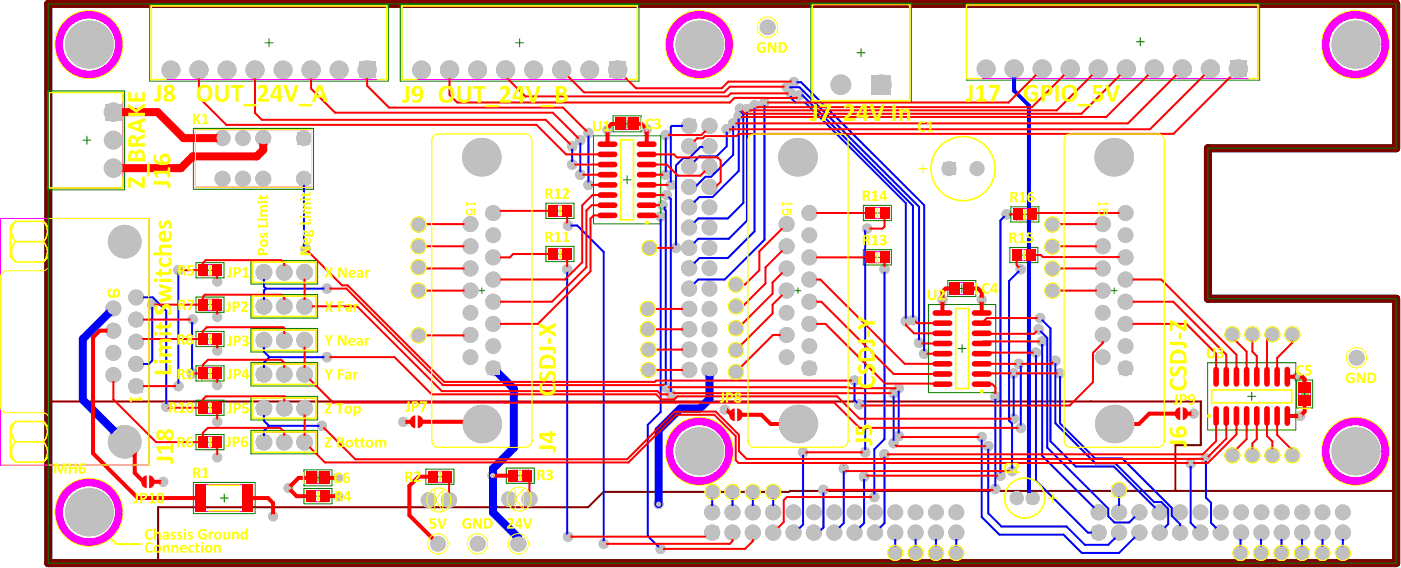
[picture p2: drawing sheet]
<svg xmlns="http://www.w3.org/2000/svg" width="582mm" height="236mm" viewBox="0 0 582 236" stroke-linecap="round" stroke-linejoin="round" font-family="sans-serif">
<path d="M20.1 1.6h560.3v60h-78.2v62.5h78.2v109.9h-560.3z" fill="none" stroke="#008000" stroke-width="3.3"/>
<g fill="#c0c0c0">
<circle cx="307.7" cy="45.2" r="2.16"/>
<circle cx="204.8" cy="197.6" r="2.16"/>
<circle cx="302.1" cy="53.7" r="2.16"/>
<circle cx="304.8" cy="51.3" r="2.16"/>
<circle cx="307.1" cy="48.2" r="2.16"/>
<circle cx="310.5" cy="45.4" r="2.16"/>
<circle cx="313.7" cy="43.7" r="2.16"/>
<circle cx="317.8" cy="42.6" r="2.16"/>
<circle cx="67.9" cy="200.2" r="2.16"/>
<circle cx="167.7" cy="175.3" r="2.16"/>
<circle cx="496.3" cy="171.8" r="2.16"/>
<circle cx="301.3" cy="170.2" r="2.16"/>
<circle cx="359.7" cy="187.9" r="2.16"/>
<circle cx="440.7" cy="155.1" r="2.16"/>
<circle cx="438.7" cy="149.9" r="2.16"/>
<circle cx="432.4" cy="132.2" r="2.16"/>
<circle cx="431.8" cy="136.8" r="2.16"/>
<circle cx="433.3" cy="141.9" r="2.16"/>
<circle cx="430.7" cy="146.5" r="2.16"/>
<circle cx="423.5" cy="151.2" r="2.16"/>
<circle cx="424.4" cy="177.8" r="2.16"/>
<circle cx="420.8" cy="195.7" r="2.16"/>
<circle cx="415.9" cy="197.6" r="2.16"/>
<circle cx="367.7" cy="188.8" r="2.16"/>
<circle cx="410.8" cy="185.4" r="2.16"/>
<circle cx="359.2" cy="198.1" r="2.16"/>
<circle cx="333.9" cy="187.9" r="2.16"/>
<circle cx="408.1" cy="181.6" r="2.16"/>
<circle cx="119.9" cy="202.8" r="2.16"/>
<circle cx="273.8" cy="209.5" r="2.16"/>
<circle cx="539.4" cy="156.5" r="2.16"/>
<circle cx="391.8" cy="124.6" r="2.16"/>
<circle cx="252.5" cy="54" r="2.16"/>
<circle cx="113.5" cy="214.5" r="2.16"/>
<circle cx="278.9" cy="163.8" r="2.16"/>
<circle cx="276.8" cy="160.9" r="2.16"/>
<circle cx="281" cy="103" r="2.16"/>
<circle cx="357.1" cy="168.1" r="2.16"/>
<circle cx="355.2" cy="158.1" r="2.16"/>
<circle cx="373.6" cy="161.3" r="2.16"/>
<circle cx="373.6" cy="181.2" r="2.16"/>
<circle cx="371.5" cy="163.4" r="2.16"/>
<circle cx="371.5" cy="184.1" r="2.16"/>
<circle cx="421.4" cy="174" r="2.16"/>
<circle cx="421.4" cy="155.1" r="2.16"/>
<circle cx="135.9" cy="148.4" r="2.16"/>
<circle cx="127.1" cy="103.4" r="2.16"/>
<circle cx="495" cy="192.6" r="2.16"/>
<circle cx="501.3" cy="190.5" r="2.16"/>
<circle cx="328.8" cy="38.8" r="2.16"/>
<circle cx="332.2" cy="39.6" r="2.16"/>
<circle cx="384.2" cy="147" r="2.16"/>
<circle cx="382.1" cy="142.4" r="2.16"/>
<circle cx="379.5" cy="133" r="2.16"/>
<circle cx="376.6" cy="133.4" r="2.16"/>
<circle cx="327.1" cy="36.3" r="2.16"/>
<circle cx="330.1" cy="34.1" r="2.16"/>
<circle cx="367.7" cy="111.9" r="2.16"/>
<circle cx="418.4" cy="89.1" r="2.16"/>
<circle cx="424.4" cy="111.9" r="2.16"/>
<circle cx="350.8" cy="194.7" r="2.16"/>
<circle cx="413.8" cy="164.7" r="2.16"/>
<circle cx="413.8" cy="203.1" r="2.16"/>
<circle cx="342.3" cy="203.6" r="2.16"/>
<circle cx="360.5" cy="95" r="2.16"/>
<circle cx="363.5" cy="206.5" r="2.16"/>
<circle cx="133.8" cy="176.9" r="2.16"/>
<circle cx="277.2" cy="81" r="2.16"/>
<circle cx="275.4" cy="85.3" r="2.16"/>
<circle cx="135.9" cy="119.9" r="2.16"/>
<circle cx="236.2" cy="223" r="2.16"/>
<circle cx="235.8" cy="111.9" r="2.16"/>
<circle cx="236.2" cy="93.7" r="2.16"/>
<circle cx="251" cy="226" r="2.16"/>
<circle cx="274.7" cy="228.1" r="2.16"/>
<circle cx="274.7" cy="89.9" r="2.16"/>
<circle cx="278.9" cy="76.8" r="2.16"/>
<circle cx="276.8" cy="56.1" r="2.16"/>
<circle cx="276.8" cy="72.6" r="2.16"/>
<circle cx="244.6" cy="76.8" r="2.16"/>
<circle cx="244.6" cy="55.3" r="2.16"/>
<circle cx="241.2" cy="72.6" r="2.16"/>
<circle cx="241.2" cy="58.2" r="2.16"/>
<circle cx="237.9" cy="68.4" r="2.16"/>
<circle cx="237.9" cy="60.8" r="2.16"/>
<circle cx="74.2" cy="112.3" r="2.16"/>
<circle cx="74.2" cy="160.4" r="2.16"/>
<circle cx="80.1" cy="132.8" r="2.16"/>
<circle cx="79.9" cy="155.1" r="2.16"/>
<circle cx="69.1" cy="168.9" r="2.16"/>
<circle cx="63.3" cy="126.6" r="2.16"/>
<circle cx="56.6" cy="132.8" r="3.3"/>
<circle cx="327" cy="139.2" r="3.3"/>
<circle cx="56.6" cy="151.2" r="3.3"/>
<circle cx="56.6" cy="142" r="3.3"/>
<circle cx="56.6" cy="123.6" r="3.3"/>
<circle cx="286.5" cy="153.7" r="3.4"/>
<circle cx="286.5" cy="145.3" r="3.4"/>
<circle cx="286.5" cy="136.8" r="3.4"/>
<circle cx="286.5" cy="128.4" r="3.4"/>
<circle cx="286.5" cy="119.9" r="3.4"/>
<circle cx="286.5" cy="111.5" r="3.4"/>
<circle cx="286.5" cy="94.6" r="3.4"/>
<circle cx="286.5" cy="86.1" r="3.4"/>
<circle cx="286.5" cy="69.2" r="3.4"/>
<circle cx="286.5" cy="60.8" r="3.4"/>
<circle cx="313" cy="221.3" r="3.4"/>
<circle cx="327" cy="120.8" r="3.3"/>
<circle cx="327" cy="111.5" r="3.3"/>
<circle cx="327" cy="102.3" r="3.3"/>
<circle cx="327" cy="93.1" r="3.3"/>
<circle cx="346.8" cy="221.3" r="3.4"/>
<circle cx="380.6" cy="221.3" r="3.4"/>
<circle cx="394.5" cy="70.1" r="3.2"/>
<circle cx="482.1" cy="221.3" r="3.4"/>
<circle cx="516" cy="221.3" r="3.4"/>
<circle cx="549.8" cy="221.3" r="3.4"/>
<circle cx="56.6" cy="160.4" r="3.3"/>
<circle cx="286.5" cy="103" r="3.4"/>
<circle cx="286.5" cy="77.7" r="3.4"/>
<circle cx="286.5" cy="52.3" r="3.4"/>
<circle cx="313" cy="212.9" r="3.4"/>
<circle cx="482.1" cy="212.9" r="3.4"/>
<circle cx="47.1" cy="146.6" r="3.3"/>
<circle cx="220.1" cy="207.4" r="3.4"/>
<circle cx="205" cy="153" r="3.3"/>
<circle cx="429.3" cy="206.9" r="3"/>
<circle cx="47.1" cy="155.8" r="3.3"/>
<circle cx="47.1" cy="137.4" r="3.3"/>
<circle cx="47.1" cy="128.2" r="3.3"/>
<circle cx="47.1" cy="69.9" r="4"/>
<circle cx="47.1" cy="46.6" r="4"/>
<circle cx="71" cy="29.1" r="4"/>
<circle cx="82.7" cy="29.1" r="4"/>
<circle cx="109.7" cy="183.7" r="3.5"/>
<circle cx="109.7" cy="169.6" r="3.5"/>
<circle cx="109.7" cy="141.4" r="3.5"/>
<circle cx="109.7" cy="155.5" r="3.5"/>
<circle cx="109.7" cy="113.2" r="3.5"/>
<circle cx="109.7" cy="127.3" r="3.5"/>
<circle cx="101" cy="57.4" r="3.3"/>
<circle cx="101" cy="74.3" r="3.3"/>
<circle cx="109.4" cy="57.4" r="3.3"/>
<circle cx="109.4" cy="74.3" r="3.3"/>
<circle cx="106" cy="29.1" r="4"/>
<circle cx="94.4" cy="29.1" r="4"/>
<circle cx="126.6" cy="183.7" r="3.5"/>
<circle cx="126.6" cy="169.6" r="3.5"/>
<circle cx="126.6" cy="141.4" r="3.5"/>
<circle cx="126.6" cy="155.5" r="3.5"/>
<circle cx="126.6" cy="113.2" r="3.5"/>
<circle cx="126.6" cy="127.3" r="3.5"/>
<circle cx="126.4" cy="74.3" r="3.3"/>
<circle cx="126.4" cy="57.4" r="3.3"/>
<circle cx="129.3" cy="29.1" r="4"/>
<circle cx="152.6" cy="29.1" r="4"/>
<circle cx="182" cy="226" r="3.3"/>
<circle cx="186.7" cy="207.8" r="3.4"/>
<circle cx="175.2" cy="29.1" r="4"/>
<circle cx="186.9" cy="29.1" r="4"/>
<circle cx="215.5" cy="226" r="3.3"/>
<circle cx="205" cy="125.4" r="3.3"/>
<circle cx="205" cy="116.1" r="3.3"/>
<circle cx="205" cy="88.5" r="3.3"/>
<circle cx="210.2" cy="29.1" r="4"/>
<circle cx="233.5" cy="29.1" r="4"/>
<circle cx="245.2" cy="29.1" r="4"/>
<circle cx="269.6" cy="153.7" r="3.3"/>
<circle cx="269.6" cy="145.3" r="3.3"/>
<circle cx="269.3" cy="136.8" r="3.3"/>
<circle cx="269.3" cy="128.4" r="3.3"/>
<circle cx="256.8" cy="29.1" r="4"/>
<circle cx="296.1" cy="221.3" r="3.4"/>
<circle cx="296.2" cy="204.4" r="3.3"/>
<circle cx="295" cy="153.7" r="3.4"/>
<circle cx="295" cy="69.2" r="3.4"/>
<circle cx="295" cy="60.8" r="3.4"/>
<circle cx="329.9" cy="221.3" r="3.4"/>
<circle cx="321.4" cy="221.3" r="3.4"/>
<circle cx="321.4" cy="204.4" r="3.3"/>
<circle cx="313" cy="204.4" r="3.3"/>
<circle cx="338.3" cy="221.3" r="3.4"/>
<circle cx="355.3" cy="221.3" r="3.4"/>
<circle cx="380.6" cy="229.8" r="3.3"/>
<circle cx="372.2" cy="229.8" r="3.3"/>
<circle cx="372.2" cy="221.3" r="3.4"/>
<circle cx="363.7" cy="221.3" r="3.4"/>
<circle cx="366.4" cy="35.2" r="4.3"/>
<circle cx="397.6" cy="229.8" r="3.3"/>
<circle cx="397.6" cy="221.3" r="3.4"/>
<circle cx="437.5" cy="111.6" r="3.3"/>
<circle cx="437.5" cy="120.8" r="3.3"/>
<circle cx="437.5" cy="93.3" r="3.3"/>
<circle cx="437.5" cy="102.4" r="3.3"/>
<circle cx="421.6" cy="28.7" r="4"/>
<circle cx="433.3" cy="28.7" r="4"/>
<circle cx="456.8" cy="221.3" r="3.4"/>
<circle cx="465.2" cy="221.3" r="3.4"/>
<circle cx="465.2" cy="203.6" r="3.3"/>
<circle cx="458.5" cy="139.2" r="3.3"/>
<circle cx="458.5" cy="120.8" r="3.3"/>
<circle cx="458.5" cy="111.5" r="3.3"/>
<circle cx="458.5" cy="102.3" r="3.3"/>
<circle cx="458.5" cy="93.1" r="3.3"/>
<circle cx="456.6" cy="28.7" r="4"/>
<circle cx="490.6" cy="221.3" r="3.4"/>
<circle cx="473.7" cy="221.3" r="3.4"/>
<circle cx="491.5" cy="28.7" r="4"/>
<circle cx="479.9" cy="28.7" r="4"/>
<circle cx="515.7" cy="229.8" r="3.3"/>
<circle cx="499.1" cy="221.3" r="3.4"/>
<circle cx="507.5" cy="221.3" r="3.4"/>
<circle cx="512.3" cy="138.9" r="3.3"/>
<circle cx="514.8" cy="28.7" r="4"/>
<circle cx="503.2" cy="28.7" r="4"/>
<circle cx="541.3" cy="229.8" r="3.3"/>
<circle cx="532.8" cy="229.8" r="3.3"/>
<circle cx="541.3" cy="221.3" r="3.4"/>
<circle cx="532.9" cy="221.3" r="3.4"/>
<circle cx="537.3" cy="138.9" r="3.3"/>
<circle cx="529" cy="138.9" r="3.3"/>
<circle cx="558.3" cy="229.8" r="3.3"/>
<circle cx="558.3" cy="221.3" r="3.4"/>
<circle cx="51.9" cy="183.6" r="7"/>
<circle cx="51.9" cy="100.4" r="7"/>
<circle cx="205" cy="134.6" r="3.3"/>
<circle cx="205" cy="106.9" r="3.3"/>
<circle cx="270" cy="103" r="3.3"/>
<circle cx="296.1" cy="212.9" r="3.4"/>
<circle cx="290.7" cy="187.5" r="8.5"/>
<circle cx="295" cy="77.7" r="3.4"/>
<circle cx="295" cy="52.3" r="3.4"/>
<circle cx="321.4" cy="212.9" r="3.4"/>
<circle cx="397.6" cy="212.9" r="3.4"/>
<circle cx="465.2" cy="212.9" r="3.4"/>
<circle cx="456.8" cy="212.9" r="3.4"/>
<circle cx="473.7" cy="212.9" r="3.4"/>
<circle cx="512.3" cy="189.2" r="3.3"/>
<circle cx="537.3" cy="189.2" r="3.3"/>
<circle cx="529" cy="189.2" r="3.3"/>
<circle cx="558.3" cy="212.9" r="3.4"/>
<circle cx="563.5" cy="187.5" r="8.5"/>
<circle cx="290.7" cy="18.5" r="8.5"/>
<circle cx="563.5" cy="18.5" r="8.5"/>
<circle cx="174" cy="139.3" r="3.3"/>
<circle cx="336.5" cy="153" r="3.3"/>
<circle cx="467.9" cy="153" r="3.3"/>
<circle cx="118.2" cy="183.7" r="3.5"/>
<circle cx="118.2" cy="169.6" r="3.5"/>
<circle cx="118.2" cy="141.4" r="3.5"/>
<circle cx="118.2" cy="155.5" r="3.5"/>
<circle cx="118.2" cy="113.2" r="3.5"/>
<circle cx="118.2" cy="127.3" r="3.5"/>
<circle cx="92.5" cy="57.4" r="3.3"/>
<circle cx="92.5" cy="74.3" r="3.3"/>
<circle cx="117.7" cy="29.1" r="4"/>
<circle cx="200.3" cy="176.2" r="7"/>
<circle cx="195.6" cy="139.2" r="3.3"/>
<circle cx="174" cy="111" r="3.3"/>
<circle cx="174" cy="120.8" r="3.3"/>
<circle cx="195.6" cy="120.8" r="3.3"/>
<circle cx="195.6" cy="111.5" r="3.3"/>
<circle cx="174" cy="93.3" r="3.3"/>
<circle cx="174" cy="102.3" r="3.3"/>
<circle cx="195.6" cy="102.3" r="3.3"/>
<circle cx="195.6" cy="93.1" r="3.3"/>
<circle cx="200.3" cy="65.3" r="7"/>
<circle cx="221.8" cy="29.1" r="4"/>
<circle cx="198.5" cy="29.1" r="4"/>
<circle cx="141" cy="29.1" r="4"/>
<circle cx="304.5" cy="221.3" r="3.4"/>
<circle cx="304.5" cy="204.4" r="3.3"/>
<circle cx="331.8" cy="176.2" r="7"/>
<circle cx="306" cy="136.4" r="3.3"/>
<circle cx="306" cy="145.5" r="3.3"/>
<circle cx="306" cy="154.6" r="3.3"/>
<circle cx="336.5" cy="125.4" r="3.3"/>
<circle cx="336.5" cy="116.1" r="3.3"/>
<circle cx="306" cy="118.2" r="3.3"/>
<circle cx="306" cy="127.3" r="3.3"/>
<circle cx="336.5" cy="88.5" r="3.3"/>
<circle cx="331.8" cy="65.3" r="7"/>
<circle cx="389.1" cy="229.8" r="3.3"/>
<circle cx="389.1" cy="221.3" r="3.4"/>
<circle cx="444.9" cy="28.7" r="4"/>
<circle cx="549.8" cy="229.8" r="3.3"/>
<circle cx="524.2" cy="229.8" r="3.3"/>
<circle cx="524.4" cy="221.3" r="3.4"/>
<circle cx="520.7" cy="138.9" r="3.3"/>
<circle cx="467.9" cy="125.4" r="3.3"/>
<circle cx="467.9" cy="116.1" r="3.3"/>
<circle cx="467.9" cy="88.5" r="3.3"/>
<circle cx="468.2" cy="28.7" r="4"/>
<circle cx="37" cy="212.9" r="8.5"/>
<circle cx="336.5" cy="134.6" r="3.3"/>
<circle cx="304.5" cy="212.9" r="3.4"/>
<circle cx="336.5" cy="106.9" r="3.3"/>
<circle cx="520.7" cy="189.2" r="3.3"/>
<circle cx="467.9" cy="134.6" r="3.3"/>
<circle cx="467.9" cy="106.9" r="3.3"/>
<circle cx="37" cy="18.5" r="8.5"/>
<circle cx="463.2" cy="176.2" r="7"/>
<circle cx="463.2" cy="65.3" r="7"/>
</g>
<path d="M20.1 166.8h479.1v18.2h-10.5v19M250.7 204.5l-6.2 6.2h-178.8v22.9M251 204.4h77.2M328.4 204h252" fill="none" stroke="#800000" stroke-width=".85"/>
<path d="M20.1 1.6h560.3v60h-78.2v62.5h78.2v109.9h-560.3z" fill="none" stroke="#800000" stroke-width="3.3"/>
<g fill="#c0c0c0">
<circle cx="307.7" cy="45.2" r="2.16"/>
<circle cx="204.8" cy="197.6" r="2.16"/>
<circle cx="302.1" cy="53.7" r="2.16"/>
<circle cx="304.8" cy="51.3" r="2.16"/>
<circle cx="307.1" cy="48.2" r="2.16"/>
<circle cx="310.5" cy="45.4" r="2.16"/>
<circle cx="313.7" cy="43.7" r="2.16"/>
<circle cx="317.8" cy="42.6" r="2.16"/>
<circle cx="359.7" cy="187.9" r="2.16"/>
<circle cx="440.7" cy="155.1" r="2.16"/>
<circle cx="438.7" cy="149.9" r="2.16"/>
<circle cx="432.4" cy="132.2" r="2.16"/>
<circle cx="431.8" cy="136.8" r="2.16"/>
<circle cx="433.3" cy="141.9" r="2.16"/>
<circle cx="430.7" cy="146.5" r="2.16"/>
<circle cx="423.5" cy="151.2" r="2.16"/>
<circle cx="424.4" cy="177.8" r="2.16"/>
<circle cx="420.8" cy="195.7" r="2.16"/>
<circle cx="415.9" cy="197.6" r="2.16"/>
<circle cx="367.7" cy="188.8" r="2.16"/>
<circle cx="410.8" cy="185.4" r="2.16"/>
<circle cx="359.2" cy="198.1" r="2.16"/>
<circle cx="333.9" cy="187.9" r="2.16"/>
<circle cx="408.1" cy="181.6" r="2.16"/>
<circle cx="540.5" cy="172.8" r="2.16"/>
<circle cx="408.1" cy="124.6" r="2.16"/>
<circle cx="268.9" cy="53.7" r="2.16"/>
<circle cx="140.6" cy="198.6" r="2.16"/>
<circle cx="140.6" cy="206.2" r="2.16"/>
<circle cx="278.9" cy="163.8" r="2.16"/>
<circle cx="276.8" cy="160.9" r="2.16"/>
<circle cx="281" cy="103" r="2.16"/>
<circle cx="357.1" cy="168.1" r="2.16"/>
<circle cx="355.2" cy="158.1" r="2.16"/>
<circle cx="373.6" cy="161.3" r="2.16"/>
<circle cx="373.6" cy="181.2" r="2.16"/>
<circle cx="371.5" cy="163.4" r="2.16"/>
<circle cx="371.5" cy="184.1" r="2.16"/>
<circle cx="421.4" cy="174" r="2.16"/>
<circle cx="421.4" cy="155.1" r="2.16"/>
<circle cx="135.9" cy="148.4" r="2.16"/>
<circle cx="127.1" cy="103.4" r="2.16"/>
<circle cx="495" cy="192.6" r="2.16"/>
<circle cx="501.3" cy="190.5" r="2.16"/>
<circle cx="328.8" cy="38.8" r="2.16"/>
<circle cx="332.2" cy="39.6" r="2.16"/>
<circle cx="384.2" cy="147" r="2.16"/>
<circle cx="382.1" cy="142.4" r="2.16"/>
<circle cx="379.5" cy="133" r="2.16"/>
<circle cx="376.6" cy="133.4" r="2.16"/>
<circle cx="327.1" cy="36.3" r="2.16"/>
<circle cx="330.1" cy="34.1" r="2.16"/>
<circle cx="367.7" cy="111.9" r="2.16"/>
<circle cx="418.4" cy="89.1" r="2.16"/>
<circle cx="424.4" cy="111.9" r="2.16"/>
<circle cx="350.8" cy="194.7" r="2.16"/>
<circle cx="413.8" cy="164.7" r="2.16"/>
<circle cx="413.8" cy="203.1" r="2.16"/>
<circle cx="342.3" cy="203.6" r="2.16"/>
<circle cx="360.5" cy="95" r="2.16"/>
<circle cx="363.5" cy="206.5" r="2.16"/>
<circle cx="133.8" cy="176.9" r="2.16"/>
<circle cx="277.2" cy="81" r="2.16"/>
<circle cx="275.4" cy="85.3" r="2.16"/>
<circle cx="135.9" cy="119.9" r="2.16"/>
<circle cx="236.2" cy="223" r="2.16"/>
<circle cx="235.8" cy="111.9" r="2.16"/>
<circle cx="236.2" cy="93.7" r="2.16"/>
<circle cx="251" cy="226" r="2.16"/>
<circle cx="274.7" cy="228.1" r="2.16"/>
<circle cx="274.7" cy="89.9" r="2.16"/>
<circle cx="278.9" cy="76.8" r="2.16"/>
<circle cx="276.8" cy="56.1" r="2.16"/>
<circle cx="276.8" cy="72.6" r="2.16"/>
<circle cx="244.6" cy="76.8" r="2.16"/>
<circle cx="244.6" cy="55.3" r="2.16"/>
<circle cx="241.2" cy="72.6" r="2.16"/>
<circle cx="241.2" cy="58.2" r="2.16"/>
<circle cx="237.9" cy="68.4" r="2.16"/>
<circle cx="237.9" cy="60.8" r="2.16"/>
<circle cx="74.2" cy="112.3" r="2.16"/>
<circle cx="74.2" cy="160.4" r="2.16"/>
<circle cx="80.1" cy="132.8" r="2.16"/>
<circle cx="79.9" cy="155.1" r="2.16"/>
<circle cx="69.1" cy="168.9" r="2.16"/>
<circle cx="63.3" cy="126.6" r="2.16"/>
<circle cx="90.3" cy="190" r="2.16"/>
<circle cx="90.3" cy="175.3" r="2.16"/>
<circle cx="90.3" cy="160" r="2.16"/>
<circle cx="90.3" cy="145.7" r="2.16"/>
<circle cx="90.3" cy="131.7" r="2.16"/>
<circle cx="90.3" cy="117" r="2.16"/>
<circle cx="56.6" cy="132.8" r="3.3"/>
<circle cx="211.6" cy="207.4" r="3.4"/>
<circle cx="327" cy="139.2" r="3.3"/>
<circle cx="56.6" cy="151.2" r="3.3"/>
<circle cx="56.6" cy="142" r="3.3"/>
<circle cx="56.6" cy="123.6" r="3.3"/>
<circle cx="178.2" cy="207.8" r="3.4"/>
<circle cx="286.5" cy="153.7" r="3.4"/>
<circle cx="286.5" cy="145.3" r="3.4"/>
<circle cx="286.5" cy="136.8" r="3.4"/>
<circle cx="286.5" cy="128.4" r="3.4"/>
<circle cx="286.5" cy="119.9" r="3.4"/>
<circle cx="286.5" cy="111.5" r="3.4"/>
<circle cx="286.5" cy="94.6" r="3.4"/>
<circle cx="286.5" cy="86.1" r="3.4"/>
<circle cx="286.5" cy="69.2" r="3.4"/>
<circle cx="286.5" cy="60.8" r="3.4"/>
<circle cx="313" cy="221.3" r="3.4"/>
<circle cx="327" cy="148.4" r="3.3"/>
<circle cx="327" cy="120.8" r="3.3"/>
<circle cx="327" cy="111.5" r="3.3"/>
<circle cx="327" cy="102.3" r="3.3"/>
<circle cx="327" cy="93.1" r="3.3"/>
<circle cx="346.8" cy="221.3" r="3.4"/>
<circle cx="380.6" cy="221.3" r="3.4"/>
<circle cx="482.1" cy="221.3" r="3.4"/>
<circle cx="516" cy="221.3" r="3.4"/>
<circle cx="549.8" cy="221.3" r="3.4"/>
<circle cx="56.6" cy="160.4" r="3.3"/>
<circle cx="286.5" cy="103" r="3.4"/>
<circle cx="286.5" cy="77.7" r="3.4"/>
<circle cx="286.5" cy="52.3" r="3.4"/>
<circle cx="313" cy="212.9" r="3.4"/>
<circle cx="327" cy="130" r="3.3"/>
<circle cx="346.8" cy="212.9" r="3.4"/>
<circle cx="380.6" cy="212.9" r="3.4"/>
<circle cx="482.1" cy="212.9" r="3.4"/>
<circle cx="516" cy="212.9" r="3.4"/>
<circle cx="549.8" cy="212.9" r="3.4"/>
<circle cx="47.1" cy="146.6" r="3.3"/>
<circle cx="220.1" cy="207.4" r="3.4"/>
<circle cx="422.7" cy="206.9" r="3"/>
<circle cx="47.1" cy="155.8" r="3.3"/>
<circle cx="47.1" cy="137.4" r="3.3"/>
<circle cx="47.1" cy="128.2" r="3.3"/>
<circle cx="47.1" cy="69.9" r="4"/>
<circle cx="47.1" cy="58.2" r="4"/>
<circle cx="47.1" cy="46.6" r="4"/>
<circle cx="82.7" cy="29.1" r="4"/>
<circle cx="109.7" cy="183.7" r="3.5"/>
<circle cx="109.7" cy="169.6" r="3.5"/>
<circle cx="109.7" cy="141.4" r="3.5"/>
<circle cx="109.7" cy="155.5" r="3.5"/>
<circle cx="109.7" cy="113.2" r="3.5"/>
<circle cx="109.7" cy="127.3" r="3.5"/>
<circle cx="101" cy="74.3" r="3.3"/>
<circle cx="109.4" cy="57.4" r="3.3"/>
<circle cx="109.4" cy="74.3" r="3.3"/>
<circle cx="106" cy="29.1" r="4"/>
<circle cx="126.6" cy="183.7" r="3.5"/>
<circle cx="126.6" cy="169.6" r="3.5"/>
<circle cx="126.6" cy="141.4" r="3.5"/>
<circle cx="126.6" cy="155.5" r="3.5"/>
<circle cx="126.6" cy="113.2" r="3.5"/>
<circle cx="126.6" cy="127.3" r="3.5"/>
<circle cx="126.4" cy="74.3" r="3.3"/>
<circle cx="129.3" cy="29.1" r="4"/>
<circle cx="152.6" cy="29.1" r="4"/>
<circle cx="186.7" cy="207.8" r="3.4"/>
<circle cx="186.9" cy="29.1" r="4"/>
<circle cx="215.5" cy="226" r="3.3"/>
<circle cx="205" cy="143.8" r="3.3"/>
<circle cx="205" cy="125.4" r="3.3"/>
<circle cx="205" cy="116.1" r="3.3"/>
<circle cx="205" cy="97.7" r="3.3"/>
<circle cx="205" cy="88.5" r="3.3"/>
<circle cx="210.2" cy="29.1" r="4"/>
<circle cx="233.5" cy="29.1" r="4"/>
<circle cx="269.6" cy="153.7" r="3.3"/>
<circle cx="269.6" cy="145.3" r="3.3"/>
<circle cx="269.3" cy="136.8" r="3.3"/>
<circle cx="269.3" cy="128.4" r="3.3"/>
<circle cx="256.8" cy="29.1" r="4"/>
<circle cx="296.1" cy="221.3" r="3.4"/>
<circle cx="296.2" cy="204.4" r="3.3"/>
<circle cx="295" cy="153.7" r="3.4"/>
<circle cx="295" cy="145.3" r="3.4"/>
<circle cx="295" cy="136.8" r="3.4"/>
<circle cx="295" cy="128.4" r="3.4"/>
<circle cx="295" cy="119.9" r="3.4"/>
<circle cx="295" cy="111.5" r="3.4"/>
<circle cx="295" cy="94.6" r="3.4"/>
<circle cx="295" cy="86.1" r="3.4"/>
<circle cx="295" cy="69.2" r="3.4"/>
<circle cx="295" cy="60.8" r="3.4"/>
<circle cx="329.9" cy="221.3" r="3.4"/>
<circle cx="321.4" cy="221.3" r="3.4"/>
<circle cx="321.4" cy="204.4" r="3.3"/>
<circle cx="313" cy="204.4" r="3.3"/>
<circle cx="319.1" cy="11.3" r="3.3"/>
<circle cx="338.3" cy="221.3" r="3.4"/>
<circle cx="355.3" cy="221.3" r="3.4"/>
<circle cx="349.5" cy="35.2" r="4.3"/>
<circle cx="380.6" cy="229.8" r="3.3"/>
<circle cx="372.2" cy="229.8" r="3.3"/>
<circle cx="372.2" cy="221.3" r="3.4"/>
<circle cx="363.7" cy="221.3" r="3.4"/>
<circle cx="397.6" cy="229.8" r="3.3"/>
<circle cx="397.6" cy="221.3" r="3.4"/>
<circle cx="406.2" cy="70.1" r="3.2"/>
<circle cx="409.9" cy="28.7" r="4"/>
<circle cx="437.5" cy="111.6" r="3.3"/>
<circle cx="437.5" cy="120.8" r="3.3"/>
<circle cx="437.5" cy="93.3" r="3.3"/>
<circle cx="437.5" cy="102.4" r="3.3"/>
<circle cx="421.6" cy="28.7" r="4"/>
<circle cx="433.3" cy="28.7" r="4"/>
<circle cx="456.8" cy="221.3" r="3.4"/>
<circle cx="465.2" cy="221.3" r="3.4"/>
<circle cx="465.2" cy="203.6" r="3.3"/>
<circle cx="458.5" cy="148.4" r="3.3"/>
<circle cx="458.5" cy="139.2" r="3.3"/>
<circle cx="458.5" cy="120.8" r="3.3"/>
<circle cx="458.5" cy="111.5" r="3.3"/>
<circle cx="458.5" cy="102.3" r="3.3"/>
<circle cx="458.5" cy="93.1" r="3.3"/>
<circle cx="456.6" cy="28.7" r="4"/>
<circle cx="490.6" cy="221.3" r="3.4"/>
<circle cx="473.7" cy="221.3" r="3.4"/>
<circle cx="491.5" cy="28.7" r="4"/>
<circle cx="479.9" cy="28.7" r="4"/>
<circle cx="515.7" cy="229.8" r="3.3"/>
<circle cx="499.1" cy="221.3" r="3.4"/>
<circle cx="507.5" cy="221.3" r="3.4"/>
<circle cx="512.3" cy="138.9" r="3.3"/>
<circle cx="514.8" cy="28.7" r="4"/>
<circle cx="503.2" cy="28.7" r="4"/>
<circle cx="541.3" cy="229.8" r="3.3"/>
<circle cx="532.8" cy="229.8" r="3.3"/>
<circle cx="541.3" cy="221.3" r="3.4"/>
<circle cx="532.9" cy="221.3" r="3.4"/>
<circle cx="537.3" cy="138.9" r="3.3"/>
<circle cx="529" cy="138.9" r="3.3"/>
<circle cx="558.3" cy="229.8" r="3.3"/>
<circle cx="558.3" cy="221.3" r="3.4"/>
<circle cx="563.9" cy="148.6" r="3.3"/>
<circle cx="51.9" cy="183.6" r="7"/>
<circle cx="51.9" cy="100.4" r="7"/>
<circle cx="205" cy="134.6" r="3.3"/>
<circle cx="205" cy="106.9" r="3.3"/>
<circle cx="270" cy="103" r="3.3"/>
<circle cx="296.1" cy="212.9" r="3.4"/>
<circle cx="290.7" cy="187.5" r="8.5"/>
<circle cx="295" cy="103" r="3.4"/>
<circle cx="295" cy="77.7" r="3.4"/>
<circle cx="295" cy="52.3" r="3.4"/>
<circle cx="329.9" cy="212.9" r="3.4"/>
<circle cx="321.4" cy="212.9" r="3.4"/>
<circle cx="355.3" cy="212.9" r="3.4"/>
<circle cx="338.3" cy="212.9" r="3.4"/>
<circle cx="372.2" cy="212.9" r="3.4"/>
<circle cx="363.7" cy="212.9" r="3.4"/>
<circle cx="465.2" cy="212.9" r="3.4"/>
<circle cx="456.8" cy="212.9" r="3.4"/>
<circle cx="458.5" cy="130" r="3.3"/>
<circle cx="490.6" cy="212.9" r="3.4"/>
<circle cx="473.7" cy="212.9" r="3.4"/>
<circle cx="512.3" cy="189.2" r="3.3"/>
<circle cx="507.5" cy="212.9" r="3.4"/>
<circle cx="499.1" cy="212.9" r="3.4"/>
<circle cx="537.3" cy="189.2" r="3.3"/>
<circle cx="529" cy="189.2" r="3.3"/>
<circle cx="532.9" cy="212.9" r="3.4"/>
<circle cx="541.3" cy="212.9" r="3.4"/>
<circle cx="563.5" cy="187.5" r="8.5"/>
<circle cx="290.7" cy="18.5" r="8.5"/>
<circle cx="563.5" cy="18.5" r="8.5"/>
<circle cx="174" cy="139.3" r="3.3"/>
<circle cx="118.2" cy="183.7" r="3.5"/>
<circle cx="118.2" cy="169.6" r="3.5"/>
<circle cx="118.2" cy="141.4" r="3.5"/>
<circle cx="118.2" cy="155.5" r="3.5"/>
<circle cx="118.2" cy="113.2" r="3.5"/>
<circle cx="118.2" cy="127.3" r="3.5"/>
<circle cx="92.5" cy="57.4" r="3.3"/>
<circle cx="92.5" cy="74.3" r="3.3"/>
<circle cx="198.5" cy="226" r="3.3"/>
<circle cx="200.3" cy="176.2" r="7"/>
<circle cx="195.6" cy="148.4" r="3.3"/>
<circle cx="195.6" cy="139.2" r="3.3"/>
<circle cx="174" cy="111" r="3.3"/>
<circle cx="174" cy="120.8" r="3.3"/>
<circle cx="195.6" cy="120.8" r="3.3"/>
<circle cx="195.6" cy="111.5" r="3.3"/>
<circle cx="174" cy="93.3" r="3.3"/>
<circle cx="174" cy="102.3" r="3.3"/>
<circle cx="195.6" cy="102.3" r="3.3"/>
<circle cx="195.6" cy="93.1" r="3.3"/>
<circle cx="200.3" cy="65.3" r="7"/>
<circle cx="304.5" cy="221.3" r="3.4"/>
<circle cx="304.5" cy="204.4" r="3.3"/>
<circle cx="331.8" cy="176.2" r="7"/>
<circle cx="336.5" cy="143.8" r="3.3"/>
<circle cx="306" cy="136.4" r="3.3"/>
<circle cx="306" cy="145.5" r="3.3"/>
<circle cx="306" cy="154.6" r="3.3"/>
<circle cx="336.5" cy="125.4" r="3.3"/>
<circle cx="336.5" cy="116.1" r="3.3"/>
<circle cx="306" cy="118.2" r="3.3"/>
<circle cx="306" cy="127.3" r="3.3"/>
<circle cx="336.5" cy="97.7" r="3.3"/>
<circle cx="336.5" cy="88.5" r="3.3"/>
<circle cx="331.8" cy="65.3" r="7"/>
<circle cx="389.1" cy="229.8" r="3.3"/>
<circle cx="389.1" cy="221.3" r="3.4"/>
<circle cx="444.9" cy="28.7" r="4"/>
<circle cx="549.8" cy="229.8" r="3.3"/>
<circle cx="524.2" cy="229.8" r="3.3"/>
<circle cx="524.4" cy="221.3" r="3.4"/>
<circle cx="520.7" cy="138.9" r="3.3"/>
<circle cx="467.9" cy="143.8" r="3.3"/>
<circle cx="467.9" cy="125.4" r="3.3"/>
<circle cx="467.9" cy="116.1" r="3.3"/>
<circle cx="467.9" cy="97.7" r="3.3"/>
<circle cx="467.9" cy="88.5" r="3.3"/>
<circle cx="468.2" cy="28.7" r="4"/>
<circle cx="195.6" cy="130" r="3.3"/>
<circle cx="336.5" cy="134.6" r="3.3"/>
<circle cx="304.5" cy="212.9" r="3.4"/>
<circle cx="336.5" cy="106.9" r="3.3"/>
<circle cx="389.1" cy="212.9" r="3.4"/>
<circle cx="520.7" cy="189.2" r="3.3"/>
<circle cx="524.4" cy="212.9" r="3.4"/>
<circle cx="467.9" cy="134.6" r="3.3"/>
<circle cx="467.9" cy="106.9" r="3.3"/>
<circle cx="37" cy="18.5" r="8.5"/>
<circle cx="463.2" cy="176.2" r="7"/>
<circle cx="463.2" cy="65.3" r="7"/>
</g>
<g fill="none" stroke="#008000" stroke-width=".42">
<path d="M62.2 1.8h99.3v31.9h-99.3zM110.2 17.8h3.3M111.8 16.1v3.3M166.4 1.8h99.2v31.9h-99.2zM214.4 17.8h3.3M216 16.1v3.3M337.1 1.3h41.8v41.2h-41.8zM401.8 1.4h121.9v31.9h-121.9zM472.4 17.3h3.3M474 15.7v3.3M19.8 37.8h32v41.1h-32zM356.3 21.9h3.3"/>
<path d="M358 20.2v3.4M34.5 58.2h3.3M36.1 56.6v3.3M80.4 53.4h50v25.2h-50zM246.7 56.4h28v36.6h-28zM254.9 48.1h11.6v6.7h-11.6zM259 51.5h3.4M260.7 49.8v3.3M259 74.7h3.4M260.7 73v3.4M227 84.4h11.6v6.4h-11.6zM231.1 87.6h3.4"/>
<path d="M232.8 85.9v3.4M358.9 85.3h11.7v6.4h-11.7zM363.1 88.5h3.3M364.7 86.8v3.4M420.2 85.9h11.7v6.3h-11.7zM424.4 89.1h3.3M426.1 87.4v3.3M81.5 109.1h11.6v6.4h-11.6zM85.6 112.3h3.4M87.3 110.6v3.4M104.3 108.3h27.7v9.7h-27.7zM116.5 113.2h3.3"/>
<path d="M118.2 111.5v3.3M200.3 119.6v2.3M227 102.4h11.6v6.3h-11.6zM231.1 105.5h3.4M232.8 103.9v3.3M331.8 119.6v2.3M358.9 103.8h11.7v6.3h-11.7zM363.1 106.9h3.3M364.7 105.3v3.3M394 116.5h11.7v6.7h-11.7zM398.2 119.9h3.3M399.8 118.2v3.3"/>
<path d="M419.8 102.8h11.7v6.3h-11.7zM424 106h3.3M425.6 104.3v3.3M463.2 119.6v2.3M81.5 123.4h11.6v6.3h-11.6zM81.5 137.7h11.6v6.3h-11.6zM85.6 126.6h3.4M87.3 124.9v3.3M87.3 139.2v3.3M104.3 122.4h27.7v9.8h-27.7zM104.3 136.5h27.7v9.8h-27.7zM116.5 127.3h3.3"/>
<path d="M118.2 125.6v3.3M118.2 139.7v3.3M199.1 120.8h2.4M330.6 120.8h2.3M386 126.5h27.9v36.6h-27.9zM462 120.8h2.4M81.5 152h11.6v6.3h-11.6zM85.6 155.1h3.4M85.6 140.9h3.4M87.3 153.5v3.3M104.3 150.6h27.7v9.8h-27.7zM116.5 155.5h3.3"/>
<path d="M116.5 141.4h3.3M118.2 153.8v3.3M398.3 144.8h3.3M400 143.2v3.3M502.1 150.7h36.6v28h-36.6zM539 157.9h6.7v11.6h-6.7zM81.5 166.3h11.6v6.3h-11.6zM85.6 169.4h3.4M87.3 167.8v3.3M104.3 164.7h27.7v9.8h-27.7zM104.3 178.8h27.7v9.8h-27.7zM116.5 169.6h3.3"/>
<path d="M118.2 167.9v3.4M518.7 164.7h3.3M520.4 163v3.4M540.7 163.7h3.3M542.4 162.1v3.3M81.5 180.5h11.6v6.4h-11.6zM85.6 183.7h3.4M87.3 182v3.4M116.5 183.7h3.3M118.2 182v3.4M126.4 195.2h11.6v6.7h-11.6zM130.5 198.6h3.4"/>
<path d="M132.2 196.9v3.3M177.1 194.9h11.6v6.3h-11.6zM181.2 198.1h3.4M182.9 196.4v3.3M210.5 194.5h11.6v6.3h-11.6zM214.6 197.6h3.4M216.3 196v3.3M80.4 200.5h25.6v12.9h-25.6zM91.6 206.9h3.3M93.2 205.3v3.3M126.4 203h11.6v6.3h-11.6zM130.5 206.2h3.4"/>
<path d="M132.2 204.5v3.3"/>
</g>
<g fill="none" stroke="#f0f" stroke-width=".42">
<path d="M62.9 2.5h97.9v30.6h-97.9zM167.1 2.5h97.9v30.6h-97.9zM337.7 1.9h40.5v40h-40.5zM401.8 2h121.2v30.6h-121.2zM20.5 38.4h30.6v39.7h-30.6zM81.2 53.9h48.3v23.9h-48.3zM257 49.1h7.4v4.8h-7.4zM.2 90.8h61.6v102.4h-61.6zM229.2 85.3h7.2v4.6h-7.2zM361.2 86.2h7.1v4.6h-7.1zM422.5 86.7h7.1v4.7h-7.1zM83.7 110h7.2v4.6h-7.2z"/>
<path d="M105 108.9h26.4v8.5h-26.4zM229.2 103.2h7.2v4.7h-7.2zM361.2 104.6h7.1v4.7h-7.1zM396.2 117.5h7.3v4.8h-7.3zM422.1 103.6h7.1v4.7h-7.1zM83.7 124.3h7.2v4.6h-7.2zM83.7 138.5h7.2v4.7h-7.2zM105 123h26.4v8.5h-26.4zM105 137.1h26.4v8.5h-26.4zM83.7 152.8h7.2v4.7h-7.2zM105 151.3h26.4v8.4h-26.4zM83.7 167.1h7.2v4.7h-7.2z"/>
<path d="M105 165.4h26.4v8.4h-26.4zM105 179.5h26.4v8.4h-26.4zM539.9 160.1h4.9v7.3h-4.9zM83.7 181.4h7.2v4.6h-7.2zM128.5 196.1h7.3v4.9h-7.3zM179.3 195.7h7.2v4.7h-7.2zM212.7 195.3h7.2v4.7h-7.2zM82.5 201.4h21.5v11.1h-21.5zM128.6 203.8h7.2v4.7h-7.2z"/>
</g>
<g fill="none" stroke="#f0f" stroke-width="3.3">
<circle cx="37" cy="18.5" r="12.5"/>
<circle cx="290.7" cy="18.5" r="12.5"/>
<circle cx="563.5" cy="18.5" r="12.5"/>
<circle cx="290.7" cy="187.5" r="12.5"/>
<circle cx="563.5" cy="187.5" r="12.5"/>
<circle cx="37" cy="212.9" r="12.5"/>
</g>
<g fill="none" stroke="#00f" stroke-width=".83">
<path d="M327.1 36.3h5.3l49.7 49.6v56.5M328.8 38.8v1.9l1.9 1.9h4l41.9 41.8v49M330.1 34.1h2.9l51.2 51.2v61.7M332.2 39.6h1.4l45.9 45.9v47.5M241.2 58.2v14.4M244.6 55.3v21.5M276.8 56.1v16.5M286.5 52.3h-7.2l-.4 .4v24.1M302.1 53.7v7.1l-4.2 4.2h-7.2l-4.2 4.2M304.8 51.3v13l-9.1 9.1h-2.4l-4.3 4.3h-2.5M307.1 48.2v22.8l-10.9 10.9h-5.5l-4.2 4.2M307.7 45.2v.8l1.3 1.4v36.9l-6.4 6.5h-12.3l-3.8 3.8"/>
<path d="M310.5 45.4v46.3l-7.5 7.5h-12.7l-3.8 3.8M313.7 43.7v52.4l-11.1 11.1h-11.9l-4.2 4.3M317.8 42.6v57l-16.5 16.5h-11l-3.8 3.8M126.4 74.3v28.4l.7 .7M237.9 60.8v7.6M295 60.8l-.4 .3h-3.5l-4.5 4.5h-2.4l-3.2 3.2v34.2M236.2 93.7h3.8l11 11v121.3M274.7 89.9v81.3l-5.4 5.3v46.2l5.4 5.4M275.4 85.3l.9 .9v.8l.5 .4v73.5M277.2 81l1.7 1.7v81.1M360.5 94.6v.4l-.8 .8v92.1M418.4 89.1l-2.5 2.5v106"/>
<path d="M74.2 111.9v48.5M109.7 113.2v5.9l.9 .8M110.6 119.9l-.9 .9v6.5M110.6 119.9h25.3M235.8 111.9v110.7l.4 .4M367.7 111.9v70.5l-4.2 4.3v19.8M424.4 111v.9l-4.9 4.9v58l1.3 1.2v19.7M56.6 123.6h6.9l5.6 5.6v39.7M63.3 126.6v23.2l-1.4 1.4h-5.3M80.1 132.8l-.2 .2v22.1M431.8 136.8l3.6 3.6v45.6l25.3 25.3v3.2l2.6 2.6h6.2l4.2-4.2M432.4 132.2l4.3 4.3v46.8l10.5 10.5h15.9l19 19.1"/>
<path d="M109.7 141.4v4.7l2.3 2.3M112 148.4l-2.3 2.3v4.8M112 148.4h23.9M355.2 158.1v8.1l1.9 1.9M421.4 155.1v18.9M423.5 151.2l.9 1.1v25.5M430.7 146.5v53.2l21.6 21.6h4.5M433.2 141.9v47.5l23.6 23.5M438.7 149.9v26l16.7 16.6h8.3l16.1 16.1h3.1l2.7 2.8v6.4l-3.5 3.5M440.7 155.1v20.8l14.5 14.6h11.4l20.5 20.5v3.3l3.5 3.5v3.5M109.7 169.6v5.2l2.1 2.1M111.8 176.9l-2.1 2.2v4.6"/>
<path d="M111.8 176.9h22M371.5 163.4v20.7M373.6 161.3v19.9M413.8 164.7v38.4M333.9 187.9v30l-3.4 3.4h-.6M350.8 193.8v23.5l-4 4M359.2 198.1v19.2l-3.9 4M367.7 188.8v28.5l-4 4M408.1 181.6v33.2l7.4 7.4h26.6l7.6 7.6h15.5l8.5-8.5M410.8 185.4v27.9l5.5 5.5h27.1l7.6 7.6h9.7l4.5-4.5v-.6M495 192.6v24.7l4.1 4M501.3 190.5v16.3l2.2 2.1v8.4l4 4"/>
<path d="M296.2 204.4l-.1 8.5M304.5 204.4v8.5M313 204.4v8.5M321.4 204.4v8.5M342.3 203.6v15.6l-2.1 2.1h-1.9M465.2 203.6v9.3M372.2 221.3v8.5M380.6 221.3v8.5M389.1 221.3v8.5M397.6 221.3v8.5M516 221.3l-.3 .3v8.2M524.4 221.3l-.2 8.5"/>
<path d="M532.9 221.3l-.1 8.5M541.3 221.3v8.5M549.8 221.3v8.5M558.3 221.3v8.5"/>
</g>
<path d="M421.6 28.7v9l6.2 6.2v161.5l1.5 1.5" fill="none" stroke="#00f" stroke-width="1.7"/>
<path d="M47.1 128.2l-12.7 12.7v25.3l17.5 17.4M205 153l8.6 8.6v24.5l-8.6 8.6v18.2l10.4 10.5v2.6M295 153.7v12l-4.1 4.1h-8.1l-9 9v30.7" fill="none" stroke="#00f" stroke-width="3.3"/>
<g fill="#c0c0c0">
<circle cx="307.7" cy="45.2" r="1"/>
<circle cx="204.8" cy="197.6" r="1"/>
<circle cx="302.1" cy="53.7" r="1"/>
<circle cx="304.8" cy="51.3" r="1"/>
<circle cx="307.1" cy="48.2" r="1"/>
<circle cx="310.5" cy="45.4" r="1"/>
<circle cx="313.7" cy="43.7" r="1"/>
<circle cx="317.8" cy="42.6" r="1"/>
<circle cx="67.9" cy="200.2" r="1"/>
<circle cx="167.7" cy="175.3" r="1"/>
<circle cx="496.3" cy="171.8" r="1"/>
<circle cx="301.3" cy="170.2" r="1"/>
<circle cx="359.7" cy="187.9" r="1"/>
<circle cx="440.7" cy="155.1" r="1"/>
<circle cx="438.7" cy="149.9" r="1"/>
<circle cx="432.4" cy="132.2" r="1"/>
<circle cx="431.8" cy="136.8" r="1"/>
<circle cx="433.2" cy="141.9" r="1"/>
<circle cx="430.7" cy="146.5" r="1"/>
<circle cx="423.5" cy="151.2" r="1"/>
<circle cx="424.4" cy="177.8" r="1"/>
<circle cx="420.8" cy="195.7" r="1"/>
<circle cx="415.9" cy="197.6" r="1"/>
<circle cx="367.7" cy="188.8" r="1"/>
<circle cx="410.8" cy="185.4" r="1"/>
<circle cx="359.2" cy="198.1" r="1"/>
<circle cx="333.9" cy="187.9" r="1"/>
<circle cx="408.1" cy="181.6" r="1"/>
<circle cx="119.9" cy="202.8" r="1"/>
<circle cx="273.8" cy="209.5" r="1"/>
<circle cx="539.4" cy="156.5" r="1"/>
<circle cx="540.5" cy="172.8" r="1"/>
<circle cx="408.1" cy="124.6" r="1"/>
<circle cx="391.8" cy="124.6" r="1"/>
<circle cx="268.9" cy="53.7" r="1"/>
<circle cx="252.5" cy="54" r="1"/>
<circle cx="113.5" cy="214.5" r="1"/>
<circle cx="140.6" cy="198.6" r="1"/>
<circle cx="140.6" cy="206.2" r="1"/>
<circle cx="278.9" cy="163.8" r="1"/>
<circle cx="276.8" cy="160.9" r="1"/>
<circle cx="281" cy="103" r="1"/>
<circle cx="357.1" cy="168.1" r="1"/>
<circle cx="355.2" cy="158.1" r="1"/>
<circle cx="373.6" cy="161.3" r="1"/>
<circle cx="373.6" cy="181.2" r="1"/>
<circle cx="371.5" cy="163.4" r="1"/>
<circle cx="371.5" cy="184.1" r="1"/>
<circle cx="421.4" cy="174" r="1"/>
<circle cx="421.4" cy="155.1" r="1"/>
<circle cx="135.9" cy="148.4" r="1"/>
<circle cx="127.1" cy="103.4" r="1"/>
<circle cx="495" cy="192.6" r="1"/>
<circle cx="501.3" cy="190.5" r="1"/>
<circle cx="328.8" cy="38.8" r="1"/>
<circle cx="332.2" cy="39.6" r="1"/>
<circle cx="384.2" cy="147" r="1"/>
<circle cx="382.1" cy="142.4" r="1"/>
<circle cx="379.5" cy="133" r="1"/>
<circle cx="376.6" cy="133.4" r="1"/>
<circle cx="327.1" cy="36.3" r="1"/>
<circle cx="330.1" cy="34.1" r="1"/>
<circle cx="367.7" cy="111.9" r="1"/>
<circle cx="418.4" cy="89.1" r="1"/>
<circle cx="424.4" cy="111.9" r="1"/>
<circle cx="350.8" cy="194.7" r="1"/>
<circle cx="413.8" cy="164.7" r="1"/>
<circle cx="413.8" cy="203.1" r="1"/>
<circle cx="342.3" cy="203.6" r="1"/>
<circle cx="360.5" cy="95" r="1"/>
<circle cx="363.5" cy="206.5" r="1"/>
<circle cx="133.8" cy="176.9" r="1"/>
<circle cx="277.2" cy="81" r="1"/>
<circle cx="275.4" cy="85.3" r="1"/>
<circle cx="135.9" cy="119.9" r="1"/>
<circle cx="236.2" cy="223" r="1"/>
<circle cx="235.8" cy="111.9" r="1"/>
<circle cx="236.2" cy="93.7" r="1"/>
<circle cx="251" cy="226" r="1"/>
<circle cx="274.7" cy="228.1" r="1"/>
<circle cx="274.7" cy="89.9" r="1"/>
<circle cx="278.9" cy="76.8" r="1"/>
<circle cx="276.8" cy="56.1" r="1"/>
<circle cx="276.8" cy="72.6" r="1"/>
<circle cx="244.6" cy="76.8" r="1"/>
<circle cx="244.6" cy="55.3" r="1"/>
<circle cx="241.2" cy="72.6" r="1"/>
<circle cx="241.2" cy="58.2" r="1"/>
<circle cx="237.9" cy="68.4" r="1"/>
<circle cx="237.9" cy="60.8" r="1"/>
<circle cx="74.2" cy="112.3" r="1"/>
<circle cx="74.2" cy="160.4" r="1"/>
<circle cx="80.1" cy="132.8" r="1"/>
<circle cx="79.9" cy="155.1" r="1"/>
<circle cx="69.1" cy="168.9" r="1"/>
<circle cx="63.3" cy="126.6" r="1"/>
<circle cx="90.3" cy="190" r="1"/>
<circle cx="90.3" cy="175.3" r="1"/>
<circle cx="90.3" cy="160" r="1"/>
<circle cx="90.3" cy="145.7" r="1"/>
<circle cx="90.3" cy="131.7" r="1"/>
<circle cx="90.3" cy="117" r="1"/>
<circle cx="56.6" cy="132.8" r="2.5"/>
<circle cx="211.6" cy="207.4" r="2.75"/>
<circle cx="327" cy="139.2" r="2.5"/>
<circle cx="56.6" cy="151.2" r="2.5"/>
<circle cx="56.6" cy="142" r="2.5"/>
<circle cx="56.6" cy="123.6" r="2.5"/>
<circle cx="178.2" cy="207.8" r="2.75"/>
<circle cx="286.5" cy="153.7" r="2.58"/>
<circle cx="286.5" cy="145.3" r="2.58"/>
<circle cx="286.5" cy="136.8" r="2.58"/>
<circle cx="286.5" cy="128.4" r="2.58"/>
<circle cx="286.5" cy="119.9" r="2.58"/>
<circle cx="286.5" cy="111.5" r="2.58"/>
<circle cx="286.5" cy="94.6" r="2.58"/>
<circle cx="286.5" cy="86.1" r="2.58"/>
<circle cx="286.5" cy="69.2" r="2.58"/>
<circle cx="286.5" cy="60.8" r="2.58"/>
<circle cx="313" cy="221.3" r="2.58"/>
<circle cx="327" cy="148.4" r="2.5"/>
<circle cx="327" cy="120.8" r="2.5"/>
<circle cx="327" cy="111.5" r="2.5"/>
<circle cx="327" cy="102.3" r="2.5"/>
<circle cx="327" cy="93.1" r="2.5"/>
<circle cx="346.8" cy="221.3" r="2.58"/>
<circle cx="380.6" cy="221.3" r="2.58"/>
<circle cx="482.1" cy="221.3" r="2.58"/>
<circle cx="516" cy="221.3" r="2.58"/>
<circle cx="549.8" cy="221.3" r="2.58"/>
<circle cx="286.5" cy="103" r="2.58"/>
<circle cx="286.5" cy="77.7" r="2.58"/>
<circle cx="313" cy="212.9" r="2.58"/>
<circle cx="327" cy="130" r="2.5"/>
<circle cx="346.8" cy="212.9" r="2.58"/>
<circle cx="380.6" cy="212.9" r="2.58"/>
<circle cx="482.1" cy="212.9" r="2.58"/>
<circle cx="516" cy="212.9" r="2.58"/>
<circle cx="549.8" cy="212.9" r="2.58"/>
<circle cx="47.1" cy="146.6" r="2.5"/>
<circle cx="220.1" cy="207.4" r="2.75"/>
<circle cx="422.7" cy="206.9" r="2.25"/>
<circle cx="47.1" cy="155.8" r="2.5"/>
<circle cx="47.1" cy="137.4" r="2.5"/>
<circle cx="47.1" cy="128.2" r="2.5"/>
<circle cx="47.1" cy="69.9" r="3.5"/>
<circle cx="47.1" cy="58.2" r="3.5"/>
<circle cx="71" cy="29.1" r="3.5"/>
<circle cx="82.7" cy="29.1" r="3.5"/>
<circle cx="101" cy="57.4" r="2.51"/>
<circle cx="101" cy="74.3" r="2.51"/>
<circle cx="109.4" cy="57.4" r="2.51"/>
<circle cx="109.4" cy="74.3" r="2.51"/>
<circle cx="106" cy="29.1" r="3.5"/>
<circle cx="94.4" cy="29.1" r="3.5"/>
<circle cx="126.6" cy="183.7" r="2.66"/>
<circle cx="126.6" cy="169.6" r="2.66"/>
<circle cx="126.6" cy="141.4" r="2.66"/>
<circle cx="126.6" cy="155.5" r="2.66"/>
<circle cx="126.6" cy="113.2" r="2.66"/>
<circle cx="126.6" cy="127.3" r="2.66"/>
<circle cx="126.4" cy="74.3" r="2.51"/>
<circle cx="129.3" cy="29.1" r="3.5"/>
<circle cx="182" cy="226" r="3"/>
<circle cx="186.7" cy="207.8" r="2.75"/>
<circle cx="175.2" cy="29.1" r="3.5"/>
<circle cx="186.9" cy="29.1" r="3.5"/>
<circle cx="215.4" cy="226" r="3"/>
<circle cx="205" cy="143.8" r="2.5"/>
<circle cx="205" cy="125.4" r="2.5"/>
<circle cx="205" cy="116.1" r="2.5"/>
<circle cx="205" cy="97.7" r="2.5"/>
<circle cx="205" cy="88.5" r="2.5"/>
<circle cx="210.2" cy="29.1" r="3.5"/>
<circle cx="233.5" cy="29.1" r="3.5"/>
<circle cx="245.2" cy="29.1" r="3.5"/>
<circle cx="269.6" cy="153.7" r="2.66"/>
<circle cx="269.6" cy="145.3" r="2.66"/>
<circle cx="269.3" cy="136.8" r="2.66"/>
<circle cx="269.3" cy="128.4" r="2.66"/>
<circle cx="296.2" cy="204.4" r="2.66"/>
<circle cx="295" cy="153.7" r="2.58"/>
<circle cx="295" cy="145.3" r="2.58"/>
<circle cx="295" cy="136.8" r="2.58"/>
<circle cx="295" cy="128.4" r="2.58"/>
<circle cx="295" cy="119.9" r="2.58"/>
<circle cx="295" cy="111.5" r="2.58"/>
<circle cx="295" cy="94.6" r="2.58"/>
<circle cx="295" cy="86.1" r="2.58"/>
<circle cx="295" cy="69.2" r="2.58"/>
<circle cx="295" cy="60.8" r="2.58"/>
<circle cx="329.9" cy="221.3" r="2.58"/>
<circle cx="321.4" cy="221.3" r="2.58"/>
<circle cx="321.4" cy="204.4" r="2.66"/>
<circle cx="313" cy="204.4" r="2.66"/>
<circle cx="319.1" cy="11.3" r="3"/>
<circle cx="338.3" cy="221.3" r="2.58"/>
<circle cx="355.3" cy="221.3" r="2.58"/>
<circle cx="349.5" cy="35.2" r="4"/>
<circle cx="380.6" cy="229.8" r="2.66"/>
<circle cx="372.2" cy="229.8" r="2.66"/>
<circle cx="372.2" cy="221.3" r="2.58"/>
<circle cx="363.7" cy="221.3" r="2.58"/>
<circle cx="397.6" cy="229.8" r="2.66"/>
<circle cx="397.6" cy="221.3" r="2.58"/>
<circle cx="406.2" cy="70.1" r="2.5"/>
<circle cx="409.9" cy="28.7" r="3.5"/>
<circle cx="437.5" cy="111.6" r="2.66"/>
<circle cx="437.5" cy="120.8" r="2.66"/>
<circle cx="437.5" cy="93.3" r="2.66"/>
<circle cx="437.5" cy="102.4" r="2.66"/>
<circle cx="421.6" cy="28.7" r="3.5"/>
<circle cx="433.2" cy="28.7" r="3.5"/>
<circle cx="465.2" cy="221.3" r="2.58"/>
<circle cx="465.2" cy="203.6" r="2.66"/>
<circle cx="458.5" cy="148.4" r="2.5"/>
<circle cx="458.5" cy="139.2" r="2.5"/>
<circle cx="458.5" cy="120.8" r="2.5"/>
<circle cx="458.5" cy="111.5" r="2.5"/>
<circle cx="458.5" cy="102.3" r="2.5"/>
<circle cx="458.5" cy="93.1" r="2.5"/>
<circle cx="456.6" cy="28.7" r="3.5"/>
<circle cx="490.6" cy="221.3" r="2.58"/>
<circle cx="473.7" cy="221.3" r="2.58"/>
<circle cx="491.5" cy="28.7" r="3.5"/>
<circle cx="479.9" cy="28.7" r="3.5"/>
<circle cx="515.7" cy="229.8" r="2.66"/>
<circle cx="499.1" cy="221.3" r="2.58"/>
<circle cx="507.5" cy="221.3" r="2.58"/>
<circle cx="512.3" cy="138.9" r="2.66"/>
<circle cx="503.2" cy="28.7" r="3.5"/>
<circle cx="541.3" cy="229.8" r="2.66"/>
<circle cx="532.8" cy="229.8" r="2.66"/>
<circle cx="541.3" cy="221.3" r="2.58"/>
<circle cx="532.9" cy="221.3" r="2.58"/>
<circle cx="537.3" cy="138.9" r="2.66"/>
<circle cx="529" cy="138.9" r="2.66"/>
<circle cx="558.3" cy="229.8" r="2.66"/>
<circle cx="558.3" cy="221.3" r="2.58"/>
<circle cx="563.9" cy="148.6" r="3"/>
<circle cx="51.9" cy="183.6" r="6.2"/>
<circle cx="51.9" cy="100.4" r="6.2"/>
<circle cx="205" cy="134.6" r="2.5"/>
<circle cx="205" cy="106.9" r="2.5"/>
<circle cx="270" cy="103" r="2.66"/>
<circle cx="296.1" cy="212.9" r="2.58"/>
<circle cx="290.7" cy="187.5" r="10"/>
<circle cx="295" cy="103" r="2.58"/>
<circle cx="295" cy="77.7" r="2.58"/>
<circle cx="295" cy="52.3" r="2.58"/>
<circle cx="329.9" cy="212.9" r="2.58"/>
<circle cx="321.4" cy="212.9" r="2.58"/>
<circle cx="355.3" cy="212.9" r="2.58"/>
<circle cx="338.3" cy="212.9" r="2.58"/>
<circle cx="372.2" cy="212.9" r="2.58"/>
<circle cx="363.7" cy="212.9" r="2.58"/>
<circle cx="397.6" cy="212.9" r="2.58"/>
<circle cx="465.2" cy="212.9" r="2.58"/>
<circle cx="456.8" cy="212.9" r="2.58"/>
<circle cx="458.5" cy="130" r="2.5"/>
<circle cx="490.6" cy="212.9" r="2.58"/>
<circle cx="473.7" cy="212.9" r="2.58"/>
<circle cx="512.3" cy="189.2" r="2.66"/>
<circle cx="507.5" cy="212.9" r="2.58"/>
<circle cx="499.1" cy="212.9" r="2.58"/>
<circle cx="537.3" cy="189.2" r="2.66"/>
<circle cx="529" cy="189.2" r="2.66"/>
<circle cx="532.9" cy="212.9" r="2.58"/>
<circle cx="541.3" cy="212.9" r="2.58"/>
<circle cx="558.3" cy="212.9" r="2.58"/>
<circle cx="563.5" cy="187.5" r="10"/>
<circle cx="290.7" cy="18.5" r="10"/>
<circle cx="563.5" cy="18.5" r="10"/>
<circle cx="174" cy="139.3" r="2.66"/>
<circle cx="118.2" cy="183.7" r="2.66"/>
<circle cx="118.2" cy="169.6" r="2.66"/>
<circle cx="118.2" cy="141.4" r="2.66"/>
<circle cx="118.2" cy="155.5" r="2.66"/>
<circle cx="118.2" cy="113.2" r="2.66"/>
<circle cx="118.2" cy="127.3" r="2.66"/>
<circle cx="92.5" cy="57.4" r="2.51"/>
<circle cx="92.5" cy="74.3" r="2.51"/>
<circle cx="117.7" cy="29.1" r="3.5"/>
<circle cx="198.5" cy="226" r="3"/>
<circle cx="200.3" cy="176.2" r="8"/>
<circle cx="195.6" cy="148.4" r="2.5"/>
<circle cx="195.6" cy="139.2" r="2.5"/>
<circle cx="174" cy="111" r="2.66"/>
<circle cx="174" cy="120.8" r="2.66"/>
<circle cx="195.6" cy="120.8" r="2.5"/>
<circle cx="195.6" cy="111.5" r="2.5"/>
<circle cx="174" cy="93.3" r="2.66"/>
<circle cx="174" cy="102.3" r="2.66"/>
<circle cx="195.6" cy="102.3" r="2.5"/>
<circle cx="195.6" cy="93.1" r="2.5"/>
</g>
<g fill="#c0c0c0">
<path d="M392 67.6h5v5h-5z" fill-rule="evenodd"/>
<path d="M54.1 157.9h5v5h-5z" fill-rule="evenodd"/>
<path d="M283.9 49.7h5.2v5.2h-5.2z" fill-rule="evenodd"/>
<path d="M202.5 150.5h5v5h-5z" fill-rule="evenodd"/>
<path d="M427.1 204.7h4.5v4.5h-4.5z" fill-rule="evenodd"/>
<path d="M43.6 43.1h7v7h-7z" fill-rule="evenodd"/>
<path d="M107.1 181h5.3v5.4h-5.3z" fill-rule="evenodd"/>
<path d="M107.1 166.9h5.3v5.4h-5.3z" fill-rule="evenodd"/>
<path d="M107.1 138.7h5.3v5.3h-5.3z" fill-rule="evenodd"/>
<path d="M107.1 152.8h5.3v5.3h-5.3z" fill-rule="evenodd"/>
<path d="M107.1 110.5h5.3v5.3h-5.3z" fill-rule="evenodd"/>
<path d="M107.1 124.6h5.3v5.3h-5.3z" fill-rule="evenodd"/>
<path d="M123.8 54.9h5.1v5h-5.1z" fill-rule="evenodd"/>
<path d="M149.1 25.6h7v7h-7z" fill-rule="evenodd"/>
<path d="M253.3 25.6h7v7h-7z" fill-rule="evenodd"/>
<path d="M293.5 218.7h5.1v5.2h-5.1z" fill-rule="evenodd"/>
<path d="M362.4 31.2h8v8h-8z" fill-rule="evenodd"/>
<path d="M454.2 218.7h5.1v5.2h-5.1z" fill-rule="evenodd"/>
<path d="M511.3 25.2h7v6.9h-7z" fill-rule="evenodd"/>
<path d="M334 150.5h5v5h-5z" fill-rule="evenodd"/>
<path d="M465.4 150.5h5v5h-5z" fill-rule="evenodd"/>
</g>
<path d="M200.1 65.3h.5" fill="none" stroke="#c0c0c0" stroke-width="16"/>
<g fill="#c0c0c0">
<circle cx="221.8" cy="29.1" r="3.5"/>
<circle cx="198.5" cy="29.1" r="3.5"/>
<circle cx="141" cy="29.1" r="3.5"/>
<circle cx="304.5" cy="221.3" r="2.58"/>
<circle cx="304.5" cy="204.4" r="2.66"/>
<circle cx="331.8" cy="176.2" r="8"/>
<circle cx="336.5" cy="143.8" r="2.5"/>
<circle cx="306" cy="136.4" r="2.66"/>
<circle cx="306" cy="145.5" r="2.66"/>
<circle cx="306" cy="154.6" r="2.66"/>
<circle cx="336.5" cy="125.4" r="2.5"/>
<circle cx="336.5" cy="116.1" r="2.5"/>
<circle cx="306" cy="118.2" r="2.66"/>
<circle cx="306" cy="127.3" r="2.66"/>
<circle cx="336.5" cy="97.7" r="2.5"/>
<circle cx="336.5" cy="88.5" r="2.5"/>
</g>
<path d="M331.5 65.3h.5" fill="none" stroke="#c0c0c0" stroke-width="16"/>
<g fill="#c0c0c0">
<circle cx="389.1" cy="229.8" r="2.66"/>
<circle cx="389.1" cy="221.3" r="2.58"/>
<circle cx="444.9" cy="28.7" r="3.5"/>
<circle cx="549.8" cy="229.8" r="2.66"/>
<circle cx="524.2" cy="229.8" r="2.66"/>
<circle cx="524.4" cy="221.3" r="2.58"/>
<circle cx="520.7" cy="138.9" r="2.66"/>
<circle cx="467.9" cy="143.8" r="2.5"/>
<circle cx="467.9" cy="125.4" r="2.5"/>
<circle cx="467.9" cy="116.1" r="2.5"/>
<circle cx="467.9" cy="97.7" r="2.5"/>
<circle cx="467.9" cy="88.5" r="2.5"/>
<circle cx="468.2" cy="28.7" r="3.5"/>
<circle cx="37" cy="212.9" r="10"/>
<circle cx="195.6" cy="130" r="2.5"/>
<circle cx="336.5" cy="134.6" r="2.5"/>
<circle cx="304.5" cy="212.9" r="2.58"/>
<circle cx="336.5" cy="106.9" r="2.5"/>
<circle cx="389.1" cy="212.9" r="2.58"/>
<circle cx="520.7" cy="189.2" r="2.66"/>
<circle cx="524.4" cy="212.9" r="2.58"/>
<circle cx="467.9" cy="134.6" r="2.5"/>
<circle cx="467.9" cy="106.9" r="2.5"/>
<circle cx="37" cy="18.5" r="10"/>
<circle cx="463.2" cy="176.2" r="8"/>
</g>
<path d="M463 65.3h.4" fill="none" stroke="#c0c0c0" stroke-width="16"/>
<g fill="#f00">
<path d="M62 197.5a2.7 2.7 0 0 1 2.3 2.7 2.7 2.7 0 0 1-2.3 2.6z"/>
<path d="M171.1 173.3l1.6-.7v5.3a2.72 2.72 0 0 1-2.2-1.8 2.72 2.72 0 0 1 .6-2.8z"/>
<path d="M306.5 169.7a2.7 2.7 0 0 1 2.2 2.6 2.7 2.7 0 0 1-2.2 2.7z"/>
<path d="M489.2 169.9l1.5-.7v5.3a2.74 2.74 0 0 1-2.2-1.8 2.74 2.74 0 0 1 .7-2.8z"/>
<path d="M59.5 198.2l1.5-.7v5.3a2.72 2.72 0 0 1-2.2-1.8 2.72 2.72 0 0 1 .7-2.8z"/>
<path d="M173.7 172.6a2.7 2.7 0 0 1 2.2 2.7 2.7 2.7 0 0 1-2.2 2.6z"/>
<path d="M303.9 170.4l1.6-.7v5.3a2.72 2.72 0 0 1-2.3-1.8 2.72 2.72 0 0 1 .7-2.8z"/>
<path d="M491.7 169.2a2.7 2.7 0 0 1 2.3 2.7 2.7 2.7 0 0 1-2.3 2.6z"/>
</g>
<g fill="none" stroke="#f00" stroke-width=".83">
<path d="M210.2 29.1v2.7M326.9 36l.2 .3M332.2 39.6l-1.1 1.1M293 56.5l-.9 .9M295 52.3v.4M307.1 55.6l-.9 .9M310.5 45.4l.5 .4M313.7 43.7l.8 .8M318.6 40.7h.1M280.2 64.1l1.2 1.3M295 69.2l-3.8 3.8M298.3 65.4l1.3 1.3"/>
<path d="M174.2 93.1l-.2 .2M246 85.3l-2.2 2.2M246.8 89.5l-1.3 1.4M84.3 112.3h.1M142.2 118.6h2.3M213.3 105.5l-1.4 1.4M321.2 117.4v4.6M84.3 123.3v3.3M84.3 137.6v3.3M118.2 123.7v3.6M195.6 139.2l-.2 .1M306 127.3h2.7"/>
<path d="M57.7 140.9l-1.1 1.1M84.3 151.6v3.5M118.2 150.8v4.7M272.8 158.1l-.6 .6M69.1 168.9l.5 .5M74.2 160.4h.1M85.6 164.7l-1.3 1.3v3.4M116.5 177.8l1.7 1.7M210.3 167.3h.1M272.8 163.8l2.1 2.2M280.9 167.3h.1M281.6 164.7l-1.3 1.3"/>
<path d="M352.8 160.9l.4 .4M185.9 198.1l.8 .8M219.3 197.6l.8 .9M305.9 191.2l1.1 1.2M359.7 197.6l-.5 .5M327.1 206.5l-1.3 1.3M304.5 221.3l-.2 .3"/>
</g>
<path d="M254.3 51.5l-1.8 1.7M263.5 51.5h3.1M67.8 200.2h.1" fill="none" stroke="#f00" stroke-width="1.7"/>
<circle cx="361.7" cy="106.9" r=".42" fill="#f00"/>
<g fill="none" stroke="#f00" stroke-width=".83">
<path d="M82.7 29.1v11.4M106 29.1v17.8M129.3 29.1v7.7M152.6 29.1v6.5M186.9 29.1v10.3M205.9 87.6l-.9 .9M367.7 94.1l-.8 .9M437.7 93.1l-.2 .2M85.5 108.1l-1.2 1.2v3M90.3 111.9v5.1M116.9 108.1l1.3 1.2v3.9M126.6 113.2v14.1"/>
<path d="M367.7 111.8v.1M422.6 110.2l1.8 1.7M432.7 106l.9 .8M437.5 111.5v.1M467.8 106.8l.1 .1M85.2 122.4l-.9 .9M86 136l-1.7 1.6M90.3 126.3v5.4M116.9 122.4l1.3 1.3M117.8 136l.4 .4v5M376.6 133.4v1.7M379.5 133h.5l1.2 1.3"/>
<path d="M408.1 138.5l.2 .2M410.2 132.2l-2.1 2.1M512.3 138.9v1.3M537.3 138.9v3.5M90.3 140.8v4.9M116.9 149.5l1.3 1.3M126.6 141.4v14.1M391.8 147h.1M408.4 155.1l-.3 .3M408.5 146.5l-.4 .5M412.5 159.6l1.3 1.3M520.7 146.1l1.8 1.8"/>
<path d="M84.3 179.9v3.8M90.3 169.7v5.6M118.2 164.7v4.9M118.2 179.5v4.2M126.6 169.6v14.1M186.7 198.9v8.9M371.5 184.1l1.3 1.3M373.1 181.2h.5l.4 .4M494.2 190.7h.1M501 190.7l.2 .1M512.3 188.4v.8M520.7 184.3v4.9"/>
<path d="M537.3 187.1v2.1"/>
</g>
<path d="M393.1 119.9h3.9M406.6 119.9l1.5 1.5M542.4 157.5v3.4M199.4 175.3l.9 .9M496.3 171.8l-.1 .1M56 187.7v8.8M204.8 197.6h.1" fill="none" stroke="#f00" stroke-width="1.7"/>
<path d="M109.4 57.4v4.9" fill="none" stroke="#f00" stroke-width="3.3"/>
<circle cx="213.3" cy="197.6" r=".83" fill="#f00"/>
<g fill="none" stroke="#f00" stroke-width=".83">
<path d="M302.8 33.9l-2.8 2.8M295 52.7l-3.4 3.4M307.1 48.2l.4 .4M277.2 68.4l4.6 4.6M299.6 66.7v8.9l-2.1 2.1M318.2 111.1v6.7M306 136.4h.8M321.2 126.6v3.7M273.3 162.5l1.4 1.3M279.4 163.4l-.5 .4M301.3 170.2h.7M220.1 198.5v8.9"/>
<path d="M304.5 221.3v3.6M313 221.3v3.6"/>
</g>
<path d="M252.5 53.2v6.7" fill="none" stroke="#f00" stroke-width="1.7"/>
<circle cx="336.5" cy="88.5" r=".42" fill="#f00"/>
<path d="M367.7 88.5v5.6M367.7 106.9v4.9M382.1 142.4v.3M409 141.9l-.9 .8M371.4 163.4h.1M413.8 160.9v3.8M413.8 203.1l-.4 .5" fill="none" stroke="#f00" stroke-width=".83"/>
<path d="M408.1 121.4v8.7" fill="none" stroke="#f00" stroke-width="1.7"/>
<circle cx="423.1" cy="89.1" r=".42" fill="#f00"/>
<g fill="none" stroke="#f00" stroke-width=".83">
<path d="M243.8 87.5v23.5M245.5 90.9v21.8M429.6 88.5l-.5 .6M74.2 112.3h10.1M315.7 104.4v7.9M422.6 106v4.2M437.6 102.3l-.1 .1M520.7 138.9v7.2M47.1 155.8v10.2M79.9 155.1h4.4M90.3 155.2v4.8M454.4 146.6v12.2"/>
<path d="M505.6 147v9.5M509.8 147.4v9.1M514 147.4v9.1M518.3 146.1v10.4M522.5 147.9v8.6M530.9 148.7v7.8M69.6 169.4h14.7M86.4 177.8l-2.1 2.1M505.6 172.8v10.5l-5.5 5.5M509.8 172.8v9.4M514 172.8v7.7M518.3 172.8v9.6"/>
<path d="M522.5 172.8v9.6l-1.8 1.9M530.9 172.8v7.9M90.3 184.1v5.9M305.9 181.2v10M307.2 180.7v6.8M529 183.4v5.8M325.8 207.8v9.1"/>
</g>
<path d="M47.1 137.4h-5.6l-2.8 2.8M541.4 156.5l1 1M477.8 171.9l-4.3 4.3M542.4 166.5v4.5M103.1 206.9h8.3l2.1 2.2M170.2 201.9v12.2" fill="none" stroke="#f00" stroke-width="1.7"/>
<circle cx="140.6" cy="206.2" r=".83" fill="#f00"/>
<g fill="none" stroke="#f00" stroke-width="1.7">
<path d="M254.3 51.5h3.6M266.6 51.5l2.3 2.2v6.2M393.1 119.9l-1.3 1.3v8.9M402.7 119.9h3.9M38.7 140.2v48.2l18.6 18.5h26.1M535.2 156.5h6.2M171.3 175.3h-3.6M175 175.3h24.4M302 170.2l2.1 2.1M307.8 172.3h8.8l3.8 3.9h11.4M463.2 176.2h10.3M477.8 171.9h11.6"/>
<path d="M493 171.9h3.2M542.4 171l-1.9 1.8h-5.3M51.9 183.6l4.1 4.1M56 196.5l3.7 3.7M129.4 198.6h-5.2l-4.3 4.2 3.4 3.4h5.9M135 198.6h5.6M179.9 198.1h-5.9l-3.8 3.8M204.9 197.6h8.4M63.3 200.2h4.5M113.5 209.1v5.4M135.2 206.2h5.4M170.2 214.1l11.8 11.9"/>
</g>
<g fill="none" stroke="#f00" stroke-width=".83">
<path d="M129.3 36.8l10 10h90.5l11.4 11.4M152.6 35.6l9.1 9.1h72.4l10.5 10.6M186.9 39.4l3.2 3.2h113.3l1.9-1.9h13.3M210.2 31.8l8.2 8.3h84.2l1.2-1.3h25M233.5 29.1l9.3 9.3h58.3l2.3-2.4h23.5M256.8 29.1l7.6 7.6h35.6M302.8 33.9h27l.3 .2M433.2 28.7l-13.9 13.9h-101.5M444.9 28.7l-15.9 15.8h-114.5M456.6 28.7l-17.2 17.1h-128.4M468.2 28.7l-18.6 18.6h-139.9l-2-2.1M479.9 28.7l-20 19.9h-152.4"/>
<path d="M491.5 28.7l-22.6 22.6h-164.1M503.2 28.7l-25.1 25h-176M514.8 28.7l-27 26.9h-180.7M82.7 40.5l11.4 11.4h129l12.2 12.2h17.2M106 46.9l2.9 2.9h118l11 11M276.8 56.1h14.8M292.1 57.4h-2.3l-3.3 3.4M293 56.5h13.2M318.6 40.7h12.5M237.9 68.4h14.6M241.2 72.6h11.3M244.6 76.8h7.9"/>
<path d="M268.9 76.8h10M268.9 72.6h7.9M268.9 68.4h8.3M268.9 64.1h11.3M281.4 65.4h16.9M281.8 73h9.4M295 77.7h2.5M174.2 93.1h21.4M205.9 87.6h23.9M235.8 87.6v5.7l.4 .4M246 85.3h6.5M246.8 89.5h5.7"/>
<path d="M252.5 81h-6.2l-4.3 4.3v23.7l-7.1 7.1h-29.9M268.9 89.5l.4 .4h5.4M268.9 85.3h6.5M268.9 81h8.3M327 93.1l-11.3 11.3M336.5 88.5h25.2M360.5 95h6.4M418.4 89.1h4.7M429.6 88.5h38.3M437.7 93.1h20.8M85.5 108.1h31.4M127.1 103.4l15.1 15.2"/>
<path d="M135.9 119.9h8.1l40.1 40.1h91.8l.9 .9h76M144.5 118.6l40.2 40.1h87.5M174 111l.5 .5h21.1M174 102.3h21.6M205 106.9h6.9M213.3 105.5h16.5M235.8 105.5v6.4M243.8 111l-14.4 14.4h-24.4M245.5 112.7l-21.9 21.9h-18.6M270 103h11M315.7 112.3l-6 5.9h-3.7M318.2 117.8l-9.5 9.5"/>
<path d="M327 111.5l-5.8 5.9M327 102.3l-8.8 8.8M336.5 106.9h25.2M336.5 116.1h4.6l35 35.1h15.7M428.6 106h4.1M433.6 106.8h34.2M437.5 111.5h21M437.6 102.3h20.9M467.9 116.1h14.8l31.3 31.3M56.6 132.8h23.5M63.3 126.6h21M85.2 122.4h31.7"/>
<path d="M86 136h31.8M126.6 127.3h21.8l35.3 35.2h89.6M174 139.3h21.4M174 120.8h21.6M269.3 136.8h17.2M269.3 128.4h17.2M321.2 130.3l-15.2 15.2M321.2 122l-14.4 14.4M327 139.2h-5.7l-15.3 15.4M327 120.8l-5.8 5.8M336.5 134.6h6.7l24.8 24.8h23.6l.2 .2M336.5 125.4h4.9l30.1 30h20.3"/>
<path d="M376.6 135.1l3.4 3.4h11.8M381.2 134.3h10.6M410.2 132.2h22.2M431.8 136.8l-1.9 1.9h-21.6M437.5 120.8h21M458.5 139.2v3.3l-4.1 4.1M467.9 134.6h25.3l12.4 12.4M467.9 125.4h19.9l22 22M529 138.9l-2.3 2.3v15.3M57.7 140.9h26.6M116.9 149.5h-30.4l-2.2 2.1M126.6 155.5l11.8 11.8h208.4l10.6 10.5h67"/>
<path d="M135.9 148.4h28.1l15.5 15.4h93.3M269.6 153.7h16.9M269.6 145.3h16.9M272.8 158.1h82.4M382.1 142.7h9.7M384.2 147h7.6M408.1 159.6h4.4M408.4 155.1h32.3M408.5 146.5h22.2M409 141.9h24.2M438.7 149.9l-1.5 1.3h-29.1M454.4 158.8l-9.7 9.7h-87.2l-.4-.4"/>
<path d="M512.3 140.2l6 5.9M537.3 142.4l-6.4 6.3M47.1 166l17.8 17.7h19.4M56.6 160.4h17.6M85.6 164.7h32.6M86.4 177.8h30.1M133.8 176.9l13.9 13.9h113l19.9-19.8h16.9l9.7 9.7M274.7 163.8h4.2M274.9 166h5.4M279.4 163.4h92M281.6 164.7h66.4l9.4 9.3h64M353.2 161.3h20.4"/>
<path d="M526.7 172.8v8.4l2.3 2.2M305.9 181.2l-8.9-8.9h-15.9l-19.8 19.9h-126.2l-8.5-8.5M307.2 187.5l3.2 3.2h190.6M333.9 187.9h25.8M350.8 194.7l1 1h69M359.7 197.6h56.2M367.7 188.8h132.4M372.8 185.4h38M374 181.6h34.1M509.8 182.2l-8.3 8.4M514 180.5l-11.9 11.9h-195.1M518.3 182.4l-6 6"/>
<path d="M530.9 180.7l6.4 6.4M325.8 216.9l-4.4 4.4M327.1 206.5h36.4M342.3 203.6h71.1M296.1 221.3l-1.7 1.7h-58.2M304.5 224.9l-1.1 1.1h-52.4M313 224.9l-3.2 3.2h-35.1"/>
</g>
<path d="M47.1 46.6h18.4l10.8 10.8h16.2M109.4 62.3l-2.6 2.7h-26.7l-4.9 4.9h-28.1" fill="none" stroke="#f00" stroke-width="3.3"/>
<g fill="#c0c0c0">
<circle cx="307.7" cy="45.2" r="1"/>
<circle cx="204.8" cy="197.6" r="1"/>
<circle cx="302.1" cy="53.7" r="1"/>
<circle cx="304.8" cy="51.3" r="1"/>
<circle cx="307.1" cy="48.2" r="1"/>
<circle cx="310.5" cy="45.4" r="1"/>
<circle cx="313.7" cy="43.7" r="1"/>
<circle cx="317.8" cy="42.6" r="1"/>
<circle cx="67.9" cy="200.2" r="1"/>
<circle cx="167.7" cy="175.3" r="1"/>
<circle cx="496.3" cy="171.8" r="1"/>
<circle cx="301.3" cy="170.2" r="1"/>
<circle cx="359.7" cy="187.9" r="1"/>
<circle cx="440.7" cy="155.1" r="1"/>
<circle cx="438.7" cy="149.9" r="1"/>
<circle cx="432.4" cy="132.2" r="1"/>
<circle cx="431.8" cy="136.8" r="1"/>
<circle cx="433.2" cy="141.9" r="1"/>
<circle cx="430.7" cy="146.5" r="1"/>
<circle cx="423.5" cy="151.2" r="1"/>
<circle cx="424.4" cy="177.8" r="1"/>
<circle cx="420.8" cy="195.7" r="1"/>
<circle cx="415.9" cy="197.6" r="1"/>
<circle cx="367.7" cy="188.8" r="1"/>
<circle cx="410.8" cy="185.4" r="1"/>
<circle cx="359.2" cy="198.1" r="1"/>
<circle cx="333.9" cy="187.9" r="1"/>
<circle cx="408.1" cy="181.6" r="1"/>
<circle cx="119.9" cy="202.8" r="1"/>
<circle cx="273.8" cy="209.5" r="1"/>
<circle cx="539.4" cy="156.5" r="1"/>
<circle cx="540.5" cy="172.8" r="1"/>
<circle cx="408.1" cy="124.6" r="1"/>
<circle cx="391.8" cy="124.6" r="1"/>
<circle cx="268.9" cy="53.7" r="1"/>
<circle cx="252.5" cy="54" r="1"/>
<circle cx="113.5" cy="214.5" r="1"/>
<circle cx="140.6" cy="198.6" r="1"/>
<circle cx="140.6" cy="206.2" r="1"/>
<circle cx="278.9" cy="163.8" r="1"/>
<circle cx="276.8" cy="160.9" r="1"/>
<circle cx="281" cy="103" r="1"/>
<circle cx="357.1" cy="168.1" r="1"/>
<circle cx="355.2" cy="158.1" r="1"/>
<circle cx="373.6" cy="161.3" r="1"/>
<circle cx="373.6" cy="181.2" r="1"/>
<circle cx="371.5" cy="163.4" r="1"/>
<circle cx="371.5" cy="184.1" r="1"/>
<circle cx="421.4" cy="174" r="1"/>
<circle cx="421.4" cy="155.1" r="1"/>
<circle cx="135.9" cy="148.4" r="1"/>
<circle cx="127.1" cy="103.4" r="1"/>
<circle cx="495" cy="192.6" r="1"/>
<circle cx="501.3" cy="190.5" r="1"/>
<circle cx="328.8" cy="38.8" r="1"/>
<circle cx="332.2" cy="39.6" r="1"/>
<circle cx="384.2" cy="147" r="1"/>
<circle cx="382.1" cy="142.4" r="1"/>
<circle cx="379.5" cy="133" r="1"/>
<circle cx="376.6" cy="133.4" r="1"/>
<circle cx="327.1" cy="36.3" r="1"/>
<circle cx="330.1" cy="34.1" r="1"/>
<circle cx="367.7" cy="111.9" r="1"/>
<circle cx="418.4" cy="89.1" r="1"/>
<circle cx="424.4" cy="111.9" r="1"/>
<circle cx="350.8" cy="194.7" r="1"/>
<circle cx="413.8" cy="164.7" r="1"/>
<circle cx="413.8" cy="203.1" r="1"/>
<circle cx="342.3" cy="203.6" r="1"/>
<circle cx="360.5" cy="95" r="1"/>
<circle cx="363.5" cy="206.5" r="1"/>
<circle cx="133.8" cy="176.9" r="1"/>
<circle cx="277.2" cy="81" r="1"/>
<circle cx="275.4" cy="85.3" r="1"/>
<circle cx="135.9" cy="119.9" r="1"/>
<circle cx="236.2" cy="223" r="1"/>
<circle cx="235.8" cy="111.9" r="1"/>
<circle cx="236.2" cy="93.7" r="1"/>
<circle cx="251" cy="226" r="1"/>
<circle cx="274.7" cy="228.1" r="1"/>
<circle cx="274.7" cy="89.9" r="1"/>
<circle cx="278.9" cy="76.8" r="1"/>
<circle cx="276.8" cy="56.1" r="1"/>
<circle cx="276.8" cy="72.6" r="1"/>
<circle cx="244.6" cy="76.8" r="1"/>
<circle cx="244.6" cy="55.3" r="1"/>
<circle cx="241.2" cy="72.6" r="1"/>
<circle cx="241.2" cy="58.2" r="1"/>
<circle cx="237.9" cy="68.4" r="1"/>
<circle cx="237.9" cy="60.8" r="1"/>
<circle cx="74.2" cy="112.3" r="1"/>
<circle cx="74.2" cy="160.4" r="1"/>
<circle cx="80.1" cy="132.8" r="1"/>
<circle cx="79.9" cy="155.1" r="1"/>
<circle cx="69.1" cy="168.9" r="1"/>
<circle cx="63.3" cy="126.6" r="1"/>
<circle cx="90.3" cy="190" r="1"/>
<circle cx="90.3" cy="175.3" r="1"/>
<circle cx="90.3" cy="160" r="1"/>
<circle cx="90.3" cy="145.7" r="1"/>
<circle cx="90.3" cy="131.7" r="1"/>
<circle cx="90.3" cy="117" r="1"/>
<circle cx="56.6" cy="132.8" r="2.5"/>
<circle cx="211.6" cy="207.4" r="2.75"/>
<circle cx="327" cy="139.2" r="2.5"/>
<circle cx="56.6" cy="151.2" r="2.5"/>
<circle cx="56.6" cy="142" r="2.5"/>
<circle cx="56.6" cy="123.6" r="2.5"/>
<circle cx="178.2" cy="207.8" r="2.75"/>
<circle cx="286.5" cy="153.7" r="2.58"/>
<circle cx="286.5" cy="145.3" r="2.58"/>
<circle cx="286.5" cy="136.8" r="2.58"/>
<circle cx="286.5" cy="128.4" r="2.58"/>
<circle cx="286.5" cy="119.9" r="2.58"/>
<circle cx="286.5" cy="111.5" r="2.58"/>
<circle cx="286.5" cy="94.6" r="2.58"/>
<circle cx="286.5" cy="86.1" r="2.58"/>
<circle cx="286.5" cy="69.2" r="2.58"/>
<circle cx="286.5" cy="60.8" r="2.58"/>
<circle cx="313" cy="221.3" r="2.58"/>
<circle cx="327" cy="148.4" r="2.5"/>
<circle cx="327" cy="120.8" r="2.5"/>
<circle cx="327" cy="111.5" r="2.5"/>
<circle cx="327" cy="102.3" r="2.5"/>
<circle cx="327" cy="93.1" r="2.5"/>
<circle cx="346.8" cy="221.3" r="2.58"/>
<circle cx="380.6" cy="221.3" r="2.58"/>
<circle cx="482.1" cy="221.3" r="2.58"/>
<circle cx="516" cy="221.3" r="2.58"/>
<circle cx="549.8" cy="221.3" r="2.58"/>
<circle cx="286.5" cy="103" r="2.58"/>
<circle cx="286.5" cy="77.7" r="2.58"/>
<circle cx="313" cy="212.9" r="2.58"/>
<circle cx="327" cy="130" r="2.5"/>
<circle cx="346.8" cy="212.9" r="2.58"/>
<circle cx="380.6" cy="212.9" r="2.58"/>
<circle cx="482.1" cy="212.9" r="2.58"/>
<circle cx="516" cy="212.9" r="2.58"/>
<circle cx="549.8" cy="212.9" r="2.58"/>
<circle cx="47.1" cy="146.6" r="2.5"/>
<circle cx="220.1" cy="207.4" r="2.75"/>
<circle cx="422.7" cy="206.9" r="2.25"/>
<circle cx="47.1" cy="155.8" r="2.5"/>
<circle cx="47.1" cy="137.4" r="2.5"/>
<circle cx="47.1" cy="128.2" r="2.5"/>
<circle cx="47.1" cy="69.9" r="3.5"/>
<circle cx="47.1" cy="58.2" r="3.5"/>
<circle cx="71" cy="29.1" r="3.5"/>
<circle cx="82.7" cy="29.1" r="3.5"/>
<circle cx="101" cy="57.4" r="2.51"/>
<circle cx="101" cy="74.3" r="2.51"/>
<circle cx="109.4" cy="57.4" r="2.51"/>
<circle cx="109.4" cy="74.3" r="2.51"/>
<circle cx="106" cy="29.1" r="3.5"/>
<circle cx="94.4" cy="29.1" r="3.5"/>
<circle cx="126.6" cy="183.7" r="2.66"/>
<circle cx="126.6" cy="169.6" r="2.66"/>
<circle cx="126.6" cy="141.4" r="2.66"/>
<circle cx="126.6" cy="155.5" r="2.66"/>
<circle cx="126.6" cy="113.2" r="2.66"/>
<circle cx="126.6" cy="127.3" r="2.66"/>
<circle cx="126.4" cy="74.3" r="2.51"/>
<circle cx="129.3" cy="29.1" r="3.5"/>
<circle cx="182" cy="226" r="3"/>
<circle cx="186.7" cy="207.8" r="2.75"/>
<circle cx="175.2" cy="29.1" r="3.5"/>
<circle cx="186.9" cy="29.1" r="3.5"/>
<circle cx="215.4" cy="226" r="3"/>
<circle cx="205" cy="143.8" r="2.5"/>
<circle cx="205" cy="125.4" r="2.5"/>
<circle cx="205" cy="116.1" r="2.5"/>
<circle cx="205" cy="97.7" r="2.5"/>
<circle cx="205" cy="88.5" r="2.5"/>
<circle cx="210.2" cy="29.1" r="3.5"/>
<circle cx="233.5" cy="29.1" r="3.5"/>
<circle cx="245.2" cy="29.1" r="3.5"/>
<circle cx="269.6" cy="153.7" r="2.66"/>
<circle cx="269.6" cy="145.3" r="2.66"/>
<circle cx="269.3" cy="136.8" r="2.66"/>
<circle cx="269.3" cy="128.4" r="2.66"/>
<circle cx="296.2" cy="204.4" r="2.66"/>
<circle cx="295" cy="153.7" r="2.58"/>
<circle cx="295" cy="145.3" r="2.58"/>
<circle cx="295" cy="136.8" r="2.58"/>
<circle cx="295" cy="128.4" r="2.58"/>
<circle cx="295" cy="119.9" r="2.58"/>
<circle cx="295" cy="111.5" r="2.58"/>
<circle cx="295" cy="94.6" r="2.58"/>
<circle cx="295" cy="86.1" r="2.58"/>
<circle cx="295" cy="69.2" r="2.58"/>
<circle cx="295" cy="60.8" r="2.58"/>
<circle cx="329.9" cy="221.3" r="2.58"/>
<circle cx="321.4" cy="221.3" r="2.58"/>
<circle cx="321.4" cy="204.4" r="2.66"/>
<circle cx="313" cy="204.4" r="2.66"/>
<circle cx="319.1" cy="11.3" r="3"/>
<circle cx="338.3" cy="221.3" r="2.58"/>
<circle cx="355.3" cy="221.3" r="2.58"/>
<circle cx="349.5" cy="35.2" r="4"/>
<circle cx="380.6" cy="229.8" r="2.66"/>
<circle cx="372.2" cy="229.8" r="2.66"/>
<circle cx="372.2" cy="221.3" r="2.58"/>
<circle cx="363.7" cy="221.3" r="2.58"/>
<circle cx="397.6" cy="229.8" r="2.66"/>
<circle cx="397.6" cy="221.3" r="2.58"/>
<circle cx="406.2" cy="70.1" r="2.5"/>
<circle cx="409.9" cy="28.7" r="3.5"/>
<circle cx="437.5" cy="111.6" r="2.66"/>
<circle cx="437.5" cy="120.8" r="2.66"/>
<circle cx="437.5" cy="93.3" r="2.66"/>
<circle cx="437.5" cy="102.4" r="2.66"/>
<circle cx="421.6" cy="28.7" r="3.5"/>
<circle cx="433.2" cy="28.7" r="3.5"/>
<circle cx="465.2" cy="221.3" r="2.58"/>
<circle cx="465.2" cy="203.6" r="2.66"/>
<circle cx="458.5" cy="148.4" r="2.5"/>
<circle cx="458.5" cy="139.2" r="2.5"/>
<circle cx="458.5" cy="120.8" r="2.5"/>
<circle cx="458.5" cy="111.5" r="2.5"/>
<circle cx="458.5" cy="102.3" r="2.5"/>
<circle cx="458.5" cy="93.1" r="2.5"/>
<circle cx="456.6" cy="28.7" r="3.5"/>
<circle cx="490.6" cy="221.3" r="2.58"/>
<circle cx="473.7" cy="221.3" r="2.58"/>
<circle cx="491.5" cy="28.7" r="3.5"/>
<circle cx="479.9" cy="28.7" r="3.5"/>
<circle cx="515.7" cy="229.8" r="2.66"/>
<circle cx="499.1" cy="221.3" r="2.58"/>
<circle cx="507.5" cy="221.3" r="2.58"/>
<circle cx="512.3" cy="138.9" r="2.66"/>
<circle cx="503.2" cy="28.7" r="3.5"/>
<circle cx="541.3" cy="229.8" r="2.66"/>
<circle cx="532.8" cy="229.8" r="2.66"/>
<circle cx="541.3" cy="221.3" r="2.58"/>
<circle cx="532.9" cy="221.3" r="2.58"/>
<circle cx="537.3" cy="138.9" r="2.66"/>
<circle cx="529" cy="138.9" r="2.66"/>
<circle cx="558.3" cy="229.8" r="2.66"/>
<circle cx="558.3" cy="221.3" r="2.58"/>
<circle cx="563.9" cy="148.6" r="3"/>
<circle cx="51.9" cy="183.6" r="6.2"/>
<circle cx="51.9" cy="100.4" r="6.2"/>
<circle cx="205" cy="134.6" r="2.5"/>
<circle cx="205" cy="106.9" r="2.5"/>
<circle cx="270" cy="103" r="2.66"/>
<circle cx="296.1" cy="212.9" r="2.58"/>
<circle cx="290.7" cy="187.5" r="10"/>
<circle cx="295" cy="103" r="2.58"/>
<circle cx="295" cy="77.7" r="2.58"/>
<circle cx="295" cy="52.3" r="2.58"/>
<circle cx="329.9" cy="212.9" r="2.58"/>
<circle cx="321.4" cy="212.9" r="2.58"/>
<circle cx="355.3" cy="212.9" r="2.58"/>
<circle cx="338.3" cy="212.9" r="2.58"/>
<circle cx="372.2" cy="212.9" r="2.58"/>
<circle cx="363.7" cy="212.9" r="2.58"/>
<circle cx="397.6" cy="212.9" r="2.58"/>
<circle cx="465.2" cy="212.9" r="2.58"/>
<circle cx="456.8" cy="212.9" r="2.58"/>
<circle cx="458.5" cy="130" r="2.5"/>
<circle cx="490.6" cy="212.9" r="2.58"/>
<circle cx="473.7" cy="212.9" r="2.58"/>
<circle cx="512.3" cy="189.2" r="2.66"/>
<circle cx="507.5" cy="212.9" r="2.58"/>
<circle cx="499.1" cy="212.9" r="2.58"/>
<circle cx="537.3" cy="189.2" r="2.66"/>
<circle cx="529" cy="189.2" r="2.66"/>
<circle cx="532.9" cy="212.9" r="2.58"/>
<circle cx="541.3" cy="212.9" r="2.58"/>
<circle cx="558.3" cy="212.9" r="2.58"/>
<circle cx="563.5" cy="187.5" r="10"/>
<circle cx="290.7" cy="18.5" r="10"/>
<circle cx="563.5" cy="18.5" r="10"/>
<circle cx="174" cy="139.3" r="2.66"/>
<circle cx="118.2" cy="183.7" r="2.66"/>
<circle cx="118.2" cy="169.6" r="2.66"/>
<circle cx="118.2" cy="141.4" r="2.66"/>
<circle cx="118.2" cy="155.5" r="2.66"/>
<circle cx="118.2" cy="113.2" r="2.66"/>
<circle cx="118.2" cy="127.3" r="2.66"/>
<circle cx="92.5" cy="57.4" r="2.51"/>
<circle cx="92.5" cy="74.3" r="2.51"/>
<circle cx="117.7" cy="29.1" r="3.5"/>
<circle cx="198.5" cy="226" r="3"/>
<circle cx="200.3" cy="176.2" r="8"/>
<circle cx="195.6" cy="148.4" r="2.5"/>
<circle cx="195.6" cy="139.2" r="2.5"/>
<circle cx="174" cy="111" r="2.66"/>
<circle cx="174" cy="120.8" r="2.66"/>
<circle cx="195.6" cy="120.8" r="2.5"/>
<circle cx="195.6" cy="111.5" r="2.5"/>
<circle cx="174" cy="93.3" r="2.66"/>
<circle cx="174" cy="102.3" r="2.66"/>
<circle cx="195.6" cy="102.3" r="2.5"/>
<circle cx="195.6" cy="93.1" r="2.5"/>
</g>
<g fill="#c0c0c0">
<path d="M392 67.6h5v5h-5z" fill-rule="evenodd"/>
<path d="M54.1 157.9h5v5h-5z" fill-rule="evenodd"/>
<path d="M283.9 49.7h5.2v5.2h-5.2z" fill-rule="evenodd"/>
<path d="M202.5 150.5h5v5h-5z" fill-rule="evenodd"/>
<path d="M427.1 204.7h4.5v4.5h-4.5z" fill-rule="evenodd"/>
<path d="M43.6 43.1h7v7h-7z" fill-rule="evenodd"/>
<path d="M107.1 181h5.3v5.4h-5.3z" fill-rule="evenodd"/>
<path d="M107.1 166.9h5.3v5.4h-5.3z" fill-rule="evenodd"/>
<path d="M107.1 138.7h5.3v5.3h-5.3z" fill-rule="evenodd"/>
<path d="M107.1 152.8h5.3v5.3h-5.3z" fill-rule="evenodd"/>
<path d="M107.1 110.5h5.3v5.3h-5.3z" fill-rule="evenodd"/>
<path d="M107.1 124.6h5.3v5.3h-5.3z" fill-rule="evenodd"/>
<path d="M123.8 54.9h5.1v5h-5.1z" fill-rule="evenodd"/>
<path d="M149.1 25.6h7v7h-7z" fill-rule="evenodd"/>
<path d="M253.3 25.6h7v7h-7z" fill-rule="evenodd"/>
<path d="M293.5 218.7h5.1v5.2h-5.1z" fill-rule="evenodd"/>
<path d="M362.4 31.2h8v8h-8z" fill-rule="evenodd"/>
<path d="M454.2 218.7h5.1v5.2h-5.1z" fill-rule="evenodd"/>
<path d="M511.3 25.2h7v6.9h-7z" fill-rule="evenodd"/>
<path d="M334 150.5h5v5h-5z" fill-rule="evenodd"/>
<path d="M465.4 150.5h5v5h-5z" fill-rule="evenodd"/>
</g>
<path d="M200.1 65.3h.5" fill="none" stroke="#c0c0c0" stroke-width="16"/>
<g fill="#c0c0c0">
<circle cx="221.8" cy="29.1" r="3.5"/>
<circle cx="198.5" cy="29.1" r="3.5"/>
<circle cx="141" cy="29.1" r="3.5"/>
<circle cx="304.5" cy="221.3" r="2.58"/>
<circle cx="304.5" cy="204.4" r="2.66"/>
<circle cx="331.8" cy="176.2" r="8"/>
<circle cx="336.5" cy="143.8" r="2.5"/>
<circle cx="306" cy="136.4" r="2.66"/>
<circle cx="306" cy="145.5" r="2.66"/>
<circle cx="306" cy="154.6" r="2.66"/>
<circle cx="336.5" cy="125.4" r="2.5"/>
<circle cx="336.5" cy="116.1" r="2.5"/>
<circle cx="306" cy="118.2" r="2.66"/>
<circle cx="306" cy="127.3" r="2.66"/>
<circle cx="336.5" cy="97.7" r="2.5"/>
<circle cx="336.5" cy="88.5" r="2.5"/>
</g>
<path d="M331.5 65.3h.5" fill="none" stroke="#c0c0c0" stroke-width="16"/>
<g fill="#c0c0c0">
<circle cx="389.1" cy="229.8" r="2.66"/>
<circle cx="389.1" cy="221.3" r="2.58"/>
<circle cx="444.9" cy="28.7" r="3.5"/>
<circle cx="549.8" cy="229.8" r="2.66"/>
<circle cx="524.2" cy="229.8" r="2.66"/>
<circle cx="524.4" cy="221.3" r="2.58"/>
<circle cx="520.7" cy="138.9" r="2.66"/>
<circle cx="467.9" cy="143.8" r="2.5"/>
<circle cx="467.9" cy="125.4" r="2.5"/>
<circle cx="467.9" cy="116.1" r="2.5"/>
<circle cx="467.9" cy="97.7" r="2.5"/>
<circle cx="467.9" cy="88.5" r="2.5"/>
<circle cx="468.2" cy="28.7" r="3.5"/>
<circle cx="37" cy="212.9" r="10"/>
<circle cx="195.6" cy="130" r="2.5"/>
<circle cx="336.5" cy="134.6" r="2.5"/>
<circle cx="304.5" cy="212.9" r="2.58"/>
<circle cx="336.5" cy="106.9" r="2.5"/>
<circle cx="389.1" cy="212.9" r="2.58"/>
<circle cx="520.7" cy="189.2" r="2.66"/>
<circle cx="524.4" cy="212.9" r="2.58"/>
<circle cx="467.9" cy="134.6" r="2.5"/>
<circle cx="467.9" cy="106.9" r="2.5"/>
<circle cx="37" cy="18.5" r="10"/>
<circle cx="463.2" cy="176.2" r="8"/>
</g>
<path d="M463 65.3h.4" fill="none" stroke="#c0c0c0" stroke-width="16"/>
<g fill="#f00">
<path d="M63 199.8h.7v.7h-.7z" fill-rule="evenodd"/>
<path d="M82.3 124.3h4v4.6h-4z" fill-rule="evenodd"/>
<path d="M82.3 110h4v4.6h-4z" fill-rule="evenodd"/>
<path d="M88.3 124.3h4v4.6h-4z" fill-rule="evenodd"/>
<path d="M88.3 110h4v4.6h-4z" fill-rule="evenodd"/>
<path d="M171 174.9h.7v.7h-.7z" fill-rule="evenodd"/>
<path d="M307.5 172h.6v.7h-.6z" fill-rule="evenodd"/>
<path d="M303.8 172h.7v.7h-.7z" fill-rule="evenodd"/>
<path d="M420.6 103.6h4v4.7h-4z" fill-rule="evenodd"/>
<path d="M426.6 103.6h4v4.7h-4z" fill-rule="evenodd"/>
<path d="M489 171.5h.7v.7h-.7z" fill-rule="evenodd"/>
<path d="M81.2 201.3h4.4v11.3h-4.4z" fill-rule="evenodd"/>
<path d="M82.3 181.4h4v4.6h-4z" fill-rule="evenodd"/>
<path d="M82.3 167.1h4v4.7h-4z" fill-rule="evenodd"/>
<path d="M82.3 152.8h4v4.7h-4z" fill-rule="evenodd"/>
<path d="M82.3 138.5h4v4.7h-4z" fill-rule="evenodd"/>
<path d="M88.3 181.4h4v4.6h-4z" fill-rule="evenodd"/>
<path d="M88.3 167.1h4v4.7h-4z" fill-rule="evenodd"/>
<path d="M88.3 152.8h4v4.7h-4z" fill-rule="evenodd"/>
<path d="M88.3 138.5h4v4.7h-4z" fill-rule="evenodd"/>
<path d="M100.9 201.3h4.3v11.3h-4.3z" fill-rule="evenodd"/>
<path d="M217.3 195.3h4v4.7h-4z" fill-rule="evenodd"/>
<path d="M359.7 86.2h4v4.6h-4z" fill-rule="evenodd"/>
<path d="M365.7 86.2h4v4.6h-4z" fill-rule="evenodd"/>
<path d="M427.1 86.7h4v4.7h-4z" fill-rule="evenodd"/>
</g>
<path d="M509.8 169.9v5.9M518.3 169.9v5.9M522.5 169.9v5.9M530.9 169.9v5.9M535.2 169.9v5.9" fill="none" stroke="#f00" stroke-width="2.3"/>
<g fill="#f00">
<path d="M359.7 104.6h4v4.7h-4z" fill-rule="evenodd"/>
<path d="M365.7 104.6h4v4.7h-4z" fill-rule="evenodd"/>
</g>
<path d="M509.8 153.6v5.9M518.3 153.6v5.9M522.5 153.6v5.9M530.9 153.6v5.9M535.2 153.6v5.9" fill="none" stroke="#f00" stroke-width="2.3"/>
<g fill="#f00">
<path d="M59.3 199.8h.7v.7h-.7z" fill-rule="evenodd"/>
<path d="M174.7 174.9h.6v.7h-.6z" fill-rule="evenodd"/>
<path d="M233.8 103.2h4v4.7h-4z" fill-rule="evenodd"/>
<path d="M227.8 103.2h4v4.7h-4z" fill-rule="evenodd"/>
</g>
<path d="M265.9 59.9h6M265.9 76.8h6M265.9 72.6h6M265.9 64.1h6M265.9 85.3h6" fill="none" stroke="#f00" stroke-width="2.3"/>
<g fill="#f00">
<path d="M261.4 49h4.3v5h-4.3z" fill-rule="evenodd"/>
<path d="M255.7 49h4.3v5h-4.3z" fill-rule="evenodd"/>
</g>
<path d="M405.1 138.5h6M405.1 134.3h6M405.1 159.6h6M405.1 151.2h6M405.1 147h6" fill="none" stroke="#f00" stroke-width="2.3"/>
<g fill="#f00">
<path d="M492.7 171.5h.7v.7h-.7z" fill-rule="evenodd"/>
<path d="M539.9 164.4h5v4.3h-5z" fill-rule="evenodd"/>
<path d="M127.2 196.1h4.3v5h-4.3z" fill-rule="evenodd"/>
<path d="M132.9 196.1h4.3v5h-4.3z" fill-rule="evenodd"/>
<path d="M133.2 203.8h4v4.7h-4z" fill-rule="evenodd"/>
<path d="M127.2 203.8h4v4.7h-4z" fill-rule="evenodd"/>
<path d="M183.9 195.7h4v4.7h-4z" fill-rule="evenodd"/>
<path d="M177.9 195.7h4v4.7h-4z" fill-rule="evenodd"/>
<path d="M211.3 195.3h4v4.7h-4z" fill-rule="evenodd"/>
<path d="M233.8 85.3h4v4.6h-4z" fill-rule="evenodd"/>
<path d="M227.8 85.3h4v4.6h-4z" fill-rule="evenodd"/>
</g>
<path d="M265.9 68.4h6M265.9 89.5h6M265.9 81h6M405.1 155.4h6M405.1 142.7h6" fill="none" stroke="#f00" stroke-width="2.3"/>
<g fill="#f00">
<path d="M400.5 117.4h4.3v5h-4.3z" fill-rule="evenodd"/>
<path d="M394.8 117.4h4.4v5h-4.4z" fill-rule="evenodd"/>
</g>
<path d="M405.1 130.1h6" fill="none" stroke="#f00" stroke-width="2.3"/>
<path d="M421.1 86.7h4v4.7h-4z" fill-rule="evenodd" fill="#f00"/>
<path d="M505.6 153.6v5.9M514 153.6v5.9M505.6 169.9v5.9M514 169.9v5.9M526.7 169.9v5.9" fill="none" stroke="#f00" stroke-width="2.3"/>
<path d="M539.9 158.7h5v4.4h-5z" fill-rule="evenodd" fill="#f00"/>
<g fill="none" stroke="#f00" stroke-width="2.3">
<path d="M249.5 59.9h6M249.5 76.8h6M249.5 72.6h6M249.5 64.1h6M249.5 68.4h6M249.5 85.3h6M249.5 89.5h6M249.5 81h6M388.8 138.5h6M388.8 134.3h6M388.8 130.1h6M388.8 159.6h6"/>
<path d="M388.8 151.2h6M388.8 147h6M388.8 155.4h6M388.8 142.7h6M526.7 153.6v5.9"/>
</g>
<path d="M157.1 33.1h3.7M10 92h.7M87.3 110.3v4M87.3 124.6v4M10 175.1h.7M132.2 204.2v4" fill="none" stroke="#ff0" stroke-width=".67"/>
<g fill="#ff0">
<circle cx="179.5" cy="183.2" r=".25"/>
<circle cx="221.1" cy="183.2" r=".25"/>
</g>
<path d="M266.7 49.3v4.3M232.8 103.6v3.9" fill="none" stroke="#ff0" stroke-width=".67"/>
<g fill="#ff0">
<circle cx="310.9" cy="183.2" r=".25"/>
<circle cx="352.6" cy="183.2" r=".25"/>
</g>
<path d="M405.8 117.7v4.3M425.6 104v4" fill="none" stroke="#ff0" stroke-width=".67"/>
<g fill="#ff0">
<circle cx="442.4" cy="183.2" r=".25"/>
<circle cx="484" cy="183.2" r=".25"/>
</g>
<g fill="none" stroke="#ff0" stroke-width=".67">
<path d="M337.7 1.9h40.5v40h-40.5zM69 33.1h-6.1v-30.6h97.9v30.6M173.2 33.1h-6.1v-30.6h97.9v30.6h-3.7M407.9 32.6h-6.1v-30.6h121.2v30.6h-3.7M51.1 42.1v-3.7h-30.6v39.7h30.6v-4.3M258 58.1h5.4v33.2h-5.4zM6.5 92l-2.2 2.1v12.6l2.2 2.2h11.5l2.1-2.2M6.5 92h11.5l2.1 2.1M232.8 85.6v4M364.7 86.5v4M426.1 87.1v4M6.5 100.4h11.5"/>
<path d="M105 108.9h26.4v8.5h-26.4zM364.7 104.9v4M87.3 138.9v4M105 123h26.4v8.5h-26.4zM105 137.1h26.4v8.5h-26.4zM397.3 128.2h5.3v33.3h-5.3zM87.3 153.2v3.9M105 151.3h26.4v8.4h-26.4zM6.5 175.1l-2.2 2.1v12.7l2.2 2.1h11.5l2.1-2.1M6.5 175.1h11.5l2.1 2.1M87.3 167.4v4M105 165.4h26.4v8.4h-26.4z"/>
<path d="M105 179.5h26.4v8.4h-26.4zM503.7 162h33.3v5.4h-33.3zM540.2 169.7h4.3M6.5 183.6h11.5M87.3 181.7v4M126.2 196.4v4.3M182.9 196.1v4M216.3 195.7v3.9M86.9 212.3h12.7M86.9 201.6h12.7"/>
</g>
<path d="M81.2 53.9h48.3v23.9h-48.3zM20.2 90.8h41.6v102.4h-41.6zM.2 114.8v54.4M2.6 112.5h15.3M2.6 171.5h15.3M180.8 203.6v8.4M184.2 203.6v8.4l-3.4-4.2zM214.2 203.1v8.5M217.6 203.1v8.5l-3.4-4.2z" fill="none" stroke="#ff0" stroke-width=".42"/>
<path d="M179.5 58.3v124.9M182.2 55.7h36.2M221.1 58.3v124.9M310.9 58.3v124.9M313.6 55.7h36.3M352.6 58.3v124.9M442.4 58.3v124.9M445.1 55.7h36.2M484 58.3v124.9M182.2 185.9h36.2M313.6 185.9h36.3M445.1 185.9h36.2" fill="none" stroke="#ff0" stroke-width=".5"/>
<path d="M54.4 165.3v1.4M54.4 166h4.2M46.3 224l2.2 2.1h9.9" fill="none" stroke="#ff0" stroke-width=".85"/>
<circle cx="58.6" cy="166" r=".42" fill="#ff0"/>
<path d="M57.9 165.3l.7 .7" fill="none" stroke="#ff0" stroke-width=".85"/>
<path d="M325.4 84.2v1.1M325.4 84.7h3.4" fill="none" stroke="#ff0" stroke-width=".51"/>
<circle cx="328.8" cy="84.7" r=".25" fill="#ff0"/>
<path d="M326 87l-.6 .5v1.2l.6 .5h1.1l.6-.5-.6-1.7h1.7v2.2M328.2 84.2l.6 .5" fill="none" stroke="#ff0" stroke-width=".51"/>
<g fill="#ff0">
<path d="M22.7 192.6l1.4 .1 1 2.8 1.1-2.9h1.4l.1 4.1-.9 .1v-3.6l-1.3 3.6-.9-.1-1.2-3.5v3.6h-.8z"/>
<path d="M28.6 192.6h.8v1.6h1.6v-1.6h.9v4.2h-.9v-1.9h-1.6v1.9h-.8z"/>
<path d="M77.8 124.5l2.9 .1v.7l-1.7 3.6-.8-.2 1.6-3.4h-1.9z"/>
<path d="M78 110.3l2.4-.1v.2l-.1 .5h-1.6v.9l1.7 .3 .3 .9-.2 .8-.8 .7h-1a.6 .6 0 0 1-.8-.1 .6 .6 0 0 1 .1-.8l.6 .2a.82 .82 0 0 0 1.2-.8 .82 .82 0 0 0-1.4-.5l-.4-.1z"/>
<path d="M95.3 111.1h1l-.1 3.4a.95 .95 0 0 1-.7 .8 .95 .95 0 0 1-1-.3l.1-.5a.44 .44 0 0 0 .5 .1 .44 .44 0 0 0 .2-.5z"/>
<path d="M100.8 111.7l1.2-.8 .6 .1v3.7h.8v.6l-2.6-.1 .1-.5h.9v-2.8l-.9 .4z"/>
<path d="M230.6 97l1.1-.8 .7 .1v3.7h.8v.5h-2.6l.1-.5h.8v-2.9l-.8 .5z"/>
<path d="M234 97l1.1-.8h.7v3.8h.9v.5h-2.7v-.5h1v-2.9l-.9 .5z"/>
<path d="M268.7 49.9l.8-.6h1.2a.58 .58 0 0 1 .7 .3 .58 .58 0 0 1-.1 .8l-1.4-.4-.7 .9 .3 1.7 1.3 .3a.38 .38 0 0 1 .7-.1 .38 .38 0 0 1-.2 .6l-1.2 .3-1.4-.6-.4-1v-1.2z"/>
<path d="M272 49.7l.9-.4 1.2 .1 .5 .5v.8l-.8 .7 .6 .2a1.37 1.37 0 0 1 0 1.8 1.37 1.37 0 0 1-1.8 .3h-.1a.53 .53 0 0 1-.6-.3 .53 .53 0 0 1 .2-.7l.9 .3a.65 .65 0 0 0 .8-.7 .65 .65 0 0 0-.9-.6l-.6-.1 .1-.5h.5a.67 .67 0 0 0 .6-1 .67 .67 0 0 0-1.1 0l-.4 .2z"/>
<path d="M33.1 193.1l1.2-.7a.73 .73 0 0 1 .8 .1 .73 .73 0 0 1 .3 .7l-1.1-.1-.7 .6-.1 .6 1.2-.2 .9 .7-.3 1.6-.8 .5h-.8l-.7-.5-.4-1v-1.1zM33.5 195.4a.67 .67 0 0 0 1.3 0 .67 .67 0 0 0-1.3 0z"/>
<path d="M75 125.2v1.2h.5a.6 .6 0 0 0 .7-.6 .6 .6 0 0 0-.7-.6zM74.2 124.6l1.9-.1 .9 .5 .1 1.2-.8 .6 .5 .5 .5 1.6h-.8l-1-1.8h-.5v1.7h-.8z"/>
<path d="M75 110.9v1.1h.5a.6 .6 0 0 0 .7-.6 .6 .6 0 0 0-.7-.5zM74.2 110.3l1.9-.1 .9 .5 .1 1.2-.8 .6 .5 .5 .5 1.5h-.8l-1-1.8h-.5v1.7h-.8z"/>
<path d="M98 111.7v1.4h.7l.5-.5a.68 .68 0 0 0-.7-.9zM97.2 111.1l2.4 .1 .5 .9v.8l-.5 .7-1.6 .2-.1 1.5-.7-.1z"/>
<path d="M227.6 96.9v1.3h.5a.6 .6 0 0 0 .7-.6 .6 .6 0 0 0-.7-.6zM226.8 96.3l2.4 .2 .5 .8-.2 1a.43 .43 0 0 0-.5 .3 .43 .43 0 0 0 .4 .5l.5 1.1a.5 .5 0 0 1-.4 .5 .5 .5 0 0 1-.5-.2l-.7-1.6h-.7v1.6h-.8z"/>
</g>
<path d="M435.9 206.9h3.3M437.6 205.3v3.3" fill="none" stroke="#ff0" stroke-width=".5"/>
<g fill="#ff0">
<path d="M417.7 193l.8-.7h1.5a.48 .48 0 0 1 .5 .4 .48 .48 0 0 1-.4 .5l-.9-.3-.9 .9v1.2l.3 .7 1.3 .2a.37 .37 0 0 1 .6-.2 .37 .37 0 0 1-.1 .6l-.6 .3h-1.1l-.9-.5-.5-.9z"/>
<path d="M421.1 192.6l.7-.4 1.5 .3 .4 .7-.2 .9-1.5 1.8h1.8v.5l-2.8 .1v-.7l1.5-1.9a.7 .7 0 0 0-.3-.9 .7 .7 0 0 0-1 .3z"/>
<path d="M423.5 97.3l1.1-.7 .7 .1v3.6h.8v.6h-2.6v-.6h.9v-2.9l-.8 .5z"/>
<path d="M427 96.7h2.3v.6h-1.7v1l1.7 .3 .3 1.3-.7 .9-1.3 .2a.54 .54 0 0 1-.7-.1 .54 .54 0 0 1 .1-.8l1.1 .2a.78 .78 0 0 0 .5-1.1 .78 .78 0 0 0-1.2-.3l-.5-.1z"/>
<path d="M501.7 144.5l.9 .1v2.9l.5 .6 1.1-.2 .2-3.4 .8 .1v2.9l-.5 1-1.6 .4-1-.4-.4-.6z"/>
<path d="M506.1 144.8l1-.4 1.2 .3 .3 .4v.9l-.8 .5 .7 .3 .3 .6a1.62 1.62 0 0 1-1.1 1.4 1.62 1.62 0 0 1-1.7-.5l.1-.4 .8 .3a.67 .67 0 0 0 .9-.6 .67 .67 0 0 0-.8-.7h-.6v-.6h.6a.65 .65 0 0 0 .5-1 .65 .65 0 0 0-1.1 0l-.3 .1z"/>
<path d="M539.4 152.2l1.1-.6 1 .2a.49 .49 0 0 1 .5 .3 .49 .49 0 0 1-.2 .6l-1.2-.4-.8 1 .3 1.7 .6 .3 .7-.1a.41 .41 0 0 1 .7 0 .41 .41 0 0 1-.3 .6l-1.7 .2-1.1-.9-.1-1.8z"/>
<path d="M542.7 151.8h2.4l-.1 .6h-1.6v1l1.6 .2 .3 .6-.1 1-.7 .7-1.1 .2a.55 .55 0 0 1-.8-.2 .55 .55 0 0 1 .2-.8l.6 .3a.73 .73 0 0 0 1-.6 .73 .73 0 0 0-.8-.9h-.9z"/>
<path d="M420.5 97.3v1.2h.5a.64 .64 0 0 0 .7-.6 .64 .64 0 0 0-.7-.6zM419.6 96.7h2.1l.7 .4 .2 1.1-.9 .7 .5 .3 .6 1.7h-.9l-.8-1.7h-.6v1.7h-.9z"/>
</g>
<path d="M45.9 120.4l-.7 .7v1.4l.7 .7h2.8l.7-.7v-1.4l-.7-.7h-.7l-.7 .7v2.1" fill="none" stroke="#ff0" stroke-width=".85"/>
<g fill="#ff0">
<path d="M84.1 195l1.1-.7h.7v3.7h.8v.6l-2.6-.1 .1-.5h.8v-2.9l-.8 .5z"/>
<path d="M74.3 167.8l1.1-.7 .6 .1v3.6h.8v.7h-2.5v-.7h.8v-2.7l-.8 .4z"/>
<path d="M63.9 75.3h5.1a1.71 1.71 0 0 1 1.7 .9 1.71 1.71 0 0 1-.2 1.9v.1a.57 .57 0 0 1-.9-.1 .57 .57 0 0 1 .1-.8l-.4-.6h-5.3z"/>
<path d="M63.9 70.9h5.8v-1.3l1-.1v4.2l-1-.1v-1.4h-4.5l.6 1.1a.5 .5 0 0 1-.4 .5 .5 .5 0 0 1-.5-.2l-1-1.5z"/>
<path d="M65.5 35.4h1.3v5.5l-.7 1.3-1.2 .1a.82 .82 0 0 1-.8-.5 .82 .82 0 0 1 .2-.9l.2 .2a.7 .7 0 0 0 .8-.2 .7 .7 0 0 0 .2-.7z"/>
<path d="M80.4 47.3h.8v2l1.3-2h.9l-1.4 2 1.4 2.2h-.8l-1.4-2.1v2.1h-.8z"/>
<path d="M84.1 47.9l1.1-.7h.7v3.7h.8v.6h-2.6v-.6h.9v-2.8l-.8 .5z"/>
<path d="M95.3 167.6h1l-.1 3.3a.95 .95 0 0 1-.7 .9 .95 .95 0 0 1-1-.4l.1-.5a.44 .44 0 0 0 .5 .1 .44 .44 0 0 0 .2-.5z"/>
<path d="M100.8 167.5h2.4l-.1 .7h-1.5v.9l1.1 .1 .6 .4 .1 1.4-1 .8h-1a.48 .48 0 0 1-.7-.2 .48 .48 0 0 1 .3-.7l.2 .2a.81 .81 0 0 0 1.1-.1 .81 .81 0 0 0 0-1.1l-1.5-.2z"/>
<path d="M94.9 181.5h.9v3.3l-.2 .7-.9 .3a.48 .48 0 0 1-.7-.2 .48 .48 0 0 1 .3-.6l.6-.1z"/>
<path d="M95.3 139.6h1l-.1 3.4a.95 .95 0 0 1-.7 .8 .95 .95 0 0 1-1-.3l.1-.5a.44 .44 0 0 0 .5 .1 .44 .44 0 0 0 .2-.6z"/>
<path d="M100.7 139.8l.9-.4 1.3 .2 .4 .5v.8l-.8 .6 .6 .3a1.37 1.37 0 0 1 0 1.7 1.37 1.37 0 0 1-1.8 .3h-.1a.48 .48 0 0 1-.5-.2 .48 .48 0 0 1 .1-.6l1 .1a.62 .62 0 0 0 .7-.6 .62 .62 0 0 0-.8-.6l-.7-.1 .1-.5h.5a.66 .66 0 0 0 .6-1 .66 .66 0 0 0-1.1 0l-.4 .1z"/>
<path d="M95.3 153.4h1l-.1 3.3a.95 .95 0 0 1-.7 .9 .95 .95 0 0 1-1-.4l.1-.5a.44 .44 0 0 0 .5 .1 .44 .44 0 0 0 .2-.5z"/>
<path d="M94.9 125.4h.9l-.1 3.4a.95 .95 0 0 1-.6 .8 .95 .95 0 0 1-1-.3v-.5a.44 .44 0 0 0 .6 .1 .44 .44 0 0 0 .2-.6z"/>
<path d="M100.3 125.6l1.7-.4 .8 .5 .1 1.2-1.7 2h1.7l.1 .7-2.8-.1v-.6l1.6-2v-.7l-.3-.2-1.2 .3z"/>
<path d="M178.8 215.4l2.4 .1-.1 .6h-1.6v.9l1.7 .4 .1 1.5-.9 .8h-.9a.52 .52 0 0 1-.8-.1 .52 .52 0 0 1 .2-.8l.7 .2a.77 .77 0 0 0 .9-.9 .77 .77 0 0 0-1.3-.4h-.4z"/>
<path d="M181.9 215.4l.9 .1 1 3.3 1-3.3 .9-.1-1.5 4.3-1.1-.2z"/>
<path d="M81.1 194.9v1.3h.5a.6 .6 0 0 0 .7-.6 .6 .6 0 0 0-.7-.6zM80.3 194.3l2.4 .2 .5 .8-.2 1a.43 .43 0 0 0-.5 .4 .43 .43 0 0 0 .4 .4l.5 1.1a.5 .5 0 0 1-.4 .5 .5 .5 0 0 1-.5-.2l-.7-1.5-.7-.1v1.7h-.8z"/>
<path d="M74.6 182.3v1.1h.5a.6 .6 0 0 0 .7-.6 .6 .6 0 0 0-.7-.5zM73.8 181.7l1.9-.1 .8 .5 .1 1.2-.7 .6 .5 .5 .5 1.5h-.8l-1-1.8h-.5v1.7h-.8z"/>
<path d="M77.8 182.1l1.1-.6a.68 .68 0 0 1 .9-.1 .68 .68 0 0 1 .2 .9l-1.1-.1-.6 .5-.1 .7 1.4-.2 .8 .8-.3 1.4-1.4 .6-.9-.4-.4-.9v-1.6zM78.3 184.5a.68 .68 0 0 0 1.3 0 .68 .68 0 0 0-1.3 0z"/>
<path d="M71.2 167.9v1.2h.5a.6 .6 0 0 0 .7-.6 .6 .6 0 0 0-.7-.6zM70.4 167.3l1.9-.1 .9 .5v1.2l-.7 .6 .4 .3 .6 1.7-.9-.1-.9-1.7h-.5v1.7h-.8z"/>
<path d="M78.4 168.1l-.1 2a.65 .65 0 0 0 .8 .7 .65 .65 0 0 0 .4-1v-1.2a.63 .63 0 0 0-.3-.7 .63 .63 0 0 0-.8 .2zM77.8 167.6l.7-.5h.8l1 .8 .1 2.5-1 1.1h-1.1l-.7-.7-.2-2.2z"/>
<path d="M74.6 139.6v1.2h.5a.6 .6 0 0 0 .7-.6 .6 .6 0 0 0-.7-.6zM73.8 139l1.9-.1 .8 .5 .1 1.2-.7 .6 .5 .5 .5 1.5h-.8l-1-1.8h-.5v1.7h-.8z"/>
<path d="M78.3 140a.56 .56 0 0 0 1.1 0 .56 .56 0 0 0-1.1 0zM78.1 142a.7 .7 0 0 0 1.4 0 .7 .7 0 0 0-1.4 0zM77.6 139.2l.8-.4 1.5 .3 .3 1.2-.7 .6 .9 .9-.2 .9-.5 .4-1 .2-1-.3a1.16 1.16 0 0 1-.4-1.1 1.16 1.16 0 0 1 .9-.9l-.7-.6z"/>
<path d="M74.6 153.9v1.2h.5a.6 .6 0 0 0 .7-.6 .6 .6 0 0 0-.7-.6zM73.8 153.4l1.9-.1 .8 .5 .1 1.2-.7 .6 .5 .5 .5 1.5h-.8l-1-1.8h-.5v1.7h-.8z"/>
<path d="M78.2 154.1v.1a.73 .73 0 0 0 .4 1.1 .73 .73 0 0 0 1-.6 .73 .73 0 0 0-.8-.8zM77.7 153.5l.6-.3 1.2 .1 .8 1.1-.4 2.5-.8 .7h-.9a.46 .46 0 0 1-.7-.1 .46 .46 0 0 1 .3-.7l.7 .2 .7-.4a.41 .41 0 0 0 .2-.7 .41 .41 0 0 0-.7 .1l-.9-.2-.4-.5-.1-.9z"/>
<path d="M64 64.3h.2a.51 .51 0 0 1 .8 0 .51 .51 0 0 1-.1 .8v1.1l.9 .9a.5 .5 0 0 0 .8 .1 .5 .5 0 0 0-.1-.8l.2-1.6a2.36 2.36 0 0 1 4 .7 2.36 2.36 0 0 1-2.8 3h-1.4l-1.5-.5a3.1 3.1 0 0 1-1-3.7zM67.7 65.5l-.2 .9a1.18 1.18 0 0 0 .9 .8 1.18 1.18 0 0 0 1.2-.5 1.18 1.18 0 0 0-.4-1.4 1.18 1.18 0 0 0-1.5 .2z"/>
<path d="M69.5 37.1a.85 .85 0 0 0 1.7 0 .85 .85 0 0 0-1.7 0zM69.3 40.3a1.06 1.06 0 0 0 2.1 0 1.06 1.06 0 0 0-2.1 0zM68.3 36.1l1.4-.9 1.9 .2a1.75 1.75 0 0 1 1 1.7 1.75 1.75 0 0 1-1.2 1.5l1.1 .8 .2 1.2a2.71 2.71 0 0 1-4.1 1.4l-.6-.8-.1-1 .4-.7 1-.8-1.1-1.1z"/>
<path d="M98 168.1v1.5h.7l.5-.5a.68 .68 0 0 0-.7-1zM97.2 167.6h2.4l.5 1v.7l-.5 .7-1.6 .3-.1 1.5-.7-.1z"/>
<path d="M97.6 182.1v1.5l.9-.1 .3-.5-.2-.7zM96.8 181.6h2.2l.7 1-.1 .9-.6 .5-1.4 .3v1.4l-.3 .1-.5-.1z"/>
<path d="M100.7 181.8l1.2-.4a.51 .51 0 0 1 .8 0 .51 .51 0 0 1-.1 .8h-1.1l-.5 1.1 .7-.3 1.1 .3 .4 1-.2 .7-.5 .6-1.3 .2-1-1v-1.9zM101.1 184.4a.67 .67 0 0 0 1.3 0 .67 .67 0 0 0-1.3 0z"/>
<path d="M98 140.2v1.4h.7l.5-.5a.68 .68 0 0 0-.7-.9zM97.2 139.6l2.4 .1 .5 .9v.8l-.5 .6-1.6 .3-.1 1.5-.7-.1z"/>
<path d="M98 153.9v1.5h.7l.5-.5a.68 .68 0 0 0-.7-1zM97.2 153.4h2.4l.5 1v.7l-.5 .7-1.6 .3-.1 1.5-.7-.1z"/>
<path d="M102.3 153.9l-1.1 2.1h1.1zM101.9 153.3h1.2v2.7h.5v.7h-.5l-.1 .9-.7-.1v-.8h-1.8v-.9z"/>
<path d="M97.6 126v1.4h.7l.5-.5a.68 .68 0 0 0-.8-.9zM96.8 125.4l2.3 .1 .6 .9-.1 .8-.5 .6-1.5 .3-.1 1.5-.7-.1z"/>
</g>
<path d="M194 84.2v1.1M194 84.7h3.4" fill="none" stroke="#ff0" stroke-width=".51"/>
<circle cx="197.4" cy="84.7" r=".25" fill="#ff0"/>
<path d="M194.5 87l-.5 .5v1.2l.5 .5h1.2l.5-.5-.5-1.7h1.7v2.2M196.8 84.2l.6 .5" fill="none" stroke="#ff0" stroke-width=".51"/>
<g fill="#ff0">
<path d="M210.9 215.7l.8-.4 1.5 .3 .2 1.4-1.6 1.9h1.7l.1 .8-2.8-.1v-.7l1.3-1.4 .4-.9-.5-.5-1.1 .3z"/>
<path d="M217.5 215.4l.9 .1 1 3.3 1-3.3h1l-1.6 4.2-1-.1z"/>
<path d="M315.2 18.1l.9-.5h1.3a.62 .62 0 0 1 .8 .2 .62 .62 0 0 1-.1 .8l-1.3-.4-.7 .2-.5 .7 .1 1.4 .9 .7 .8-.2v-.9h-.8l-.1-.7 1.8 .1v2.1l-1.7 .4-1.4-.6-.5-.7-.1-1.6z"/>
<path d="M319.2 17.7h1.2l1.6 3-.1-3h.9l-.1 4.1-1.2-.2-1.5-3.1v3.3h-.8z"/>
<path d="M338.2 43.4h1.4v5.5l-.8 1.3-1.1 .2a.82 .82 0 0 1-.9-.5 .82 .82 0 0 1 .3-1l.2 .2a.7 .7 0 0 0 .7-.1 .7 .7 0 0 0 .2-.8z"/>
<path d="M340.9 43.4l4.5 .1v1l-2.6 5.8h-1.1l-.2-.4 2.4-5.4h-2.9z"/>
<path d="M215.9 216.1l-1.1 2h1.1zM215.5 215.4l1.2 .1v2.6l.5 .1v.6h-.5l-.1 .9-.7-.1v-.8h-1.8v-.9z"/>
<path d="M324.5 18.2v2.9l1.6-.3 .1-1.7a1.05 1.05 0 0 0-1.2-.9zM323.7 17.7l2-.1 1.1 .6 .5 .9v1.1l-.7 1.3-1.5 .4-1.4-.1z"/>
</g>
<path d="M382.1 70.1h3.4M383.8 68.4v3.3" fill="none" stroke="#ff0" stroke-width=".5"/>
<g fill="#ff0">
<path d="M423.9 80.4l1-.6h.8v3.6h.8v.7l-2.6-.1v-.6h1v-2.8l-1 .4z"/>
<path d="M420.9 80.4v1.2h.5a.6 .6 0 0 0 .7-.6 .6 .6 0 0 0-.7-.6zM420 79.8h2l.7 .3 .3 1.3-.8 .6 .5 .6 .5 1.5-.9-.1-.8-1.7h-.6v1.7h-.9z"/>
<path d="M427.6 80.3l1.4-.6a.48 .48 0 0 1 .7 .1 .48 .48 0 0 1-.1 .6h-.9l-.7 .8v.4l1.3-.2 .8 .8-.2 1.3-.7 .6-.8 .1-.8-.3-.4-.8-.1-1.7zM428 82.2v.2a.73 .73 0 0 0 .6 1.1 .73 .73 0 0 0 .7-1.1l-.4-.4z"/>
</g>
<path d="M456.9 84.2v1.1M456.9 84.7h3.4" fill="none" stroke="#ff0" stroke-width=".51"/>
<circle cx="460.3" cy="84.7" r=".25" fill="#ff0"/>
<path d="M457.4 87l-.5 .5v1.2l.5 .5h1.2l.5-.5-.5-1.7h1.7v2.2M459.7 84.2l.6 .5" fill="none" stroke="#ff0" stroke-width=".51"/>
<g fill="#ff0">
<path d="M486.4 183.1l6 .1 .9 .8v1.2a.77 .77 0 0 1-.6 .7 .77 .77 0 0 1-.8-.3l.3-.6-.5-.5h-5.3z"/>
<path d="M560.1 155.4l.9-.5h1.3a.62 .62 0 0 1 .8 .2 .62 .62 0 0 1-.1 .8l-1.4-.4-.6 .2-.6 .7 .1 1.4 1 .7 .8-.2v-.9h-.8l-.1-.7 1.8 .1v2.1l-1.7 .4-1.5-.6-.4-.7-.1-1.6z"/>
<path d="M564.1 155h1.2l1.6 3-.1-3h.8l-.1 4.1-1.1-.2-1.6-3.1v3.3h-.7z"/>
<path d="M53.4 73.8l1-.2 4.6 2.9v-2.9l1.1-.2v4.6l-1.1 .1-4.6-3v2.8l-1 .1z"/>
<path d="M61.2 67.8l1 .1v5.1l-.4 .3-.6-.2z"/>
<path d="M53.4 43.3l3.1 2.1 3-2.1a.4 .4 0 0 1 .6-.1 .4 .4 0 0 1 .1 .6l-.1 .9-3.3 2.1h3.3v1.4h-6.7v-1.4h3l-3-2.1z"/>
<path d="M53.3 38.3h1.1v2.5h1.7l.1-2.3 1 .2v2.1h1.9v-2.5l1-.1v3.9l-6.6 .1z"/>
<path d="M65.2 189.8h5.1a1.71 1.71 0 0 1 1.7 .9 1.71 1.71 0 0 1-.2 1.9h-.1a.57 .57 0 0 1-.8 0 .57 .57 0 0 1 .1-.8l-.5-.6h-5.2z"/>
<path d="M65.1 185.4h5.9v-1.3l1-.1v4.2l-1-.1v-1.4h-4.5l.6 1.1a.5 .5 0 0 1-.4 .5 .5 .5 0 0 1-.6-.2l-1-1.5z"/>
<path d="M108.3 96.9h.6l-.1 .4a.41 .41 0 0 0 0 .8 .41 .41 0 0 0 .6-.4l.5-.9 .6-.1 .7 .4 .3 1a.59 .59 0 0 1-.2 .7 .59 .59 0 0 1-.8 0l.3-.5a.43 .43 0 0 0 0-.7 .43 .43 0 0 0-.7 .2l-.4 1-.9 .1-.7-.8z"/>
<path d="M107.1 93.6h3.5v-1.4h.8l-.1 2.3h-4.2z"/>
<path d="M108.2 85.8l.7-.5h2.5l-.1 .8h-1.8a.56 .56 0 0 0-.7 .4 .56 .56 0 0 0 .5 .7l2.1 .1-.1 .7h-1.8a.56 .56 0 0 0-.7 .5 .56 .56 0 0 0 .5 .6h2l.1 .8-3.1 .1-.1-.7 .4-.1-.3-.5a1 1 0 0 1 .3-1.4l-.5-.8z"/>
<path d="M107.4 81.8h.8v-.8h.7v.8l1.8-.2a.38 .38 0 0 1 .3-.6 .38 .38 0 0 1 .4 .5l-.2 .9-2.3 .2v.5h-.7v-.5h-.8z"/>
<path d="M124.8 102.5h4.2l.2 .9-.3 .3-3.1 1.6 3.3-.1 .1 .8h-4.2l-.2-1.1 .3-.2 2.9-1.5h-3.2z"/>
<path d="M124.8 92.5l3.6-.1v-1.3h.8v2l-.3 .3h-4z"/>
<path d="M126.1 84.4l.9-.3 2.2 .1-.1 .7h-1.8a.56 .56 0 0 0-.7 .4 .56 .56 0 0 0 .4 .7l2.2 .1-.1 .8h-1.8a.56 .56 0 0 0-.7 .4 .56 .56 0 0 0 .4 .7h2.1l.1 .7-3.3 .1v-.7h.5l-.5-.5v-.9a.57 .57 0 0 0 .5-.6 .57 .57 0 0 0-.5-.5z"/>
<path d="M125.2 80.7l.7-.1 .1-.8 .6 .1v.7h1.7l.1-.6a.6 .6 0 0 1 .8 .1 .6 .6 0 0 1 0 .8l-.5 .5h-2.1l-.1 .6h-.5l-.1-.6h-.7z"/>
<path d="M230.6 79l1.1-.8 .7 .1v3.7h.8v.5h-2.6l.1-.5h.8v-2.9l-.8 .5z"/>
<path d="M234 78.6l.7-.4 1.5 .3 .4 .7-.1 .7-1.6 2h1.8v.6h-2.8l.1-.8 1.4-1.6a.75 .75 0 0 0-.2-1.1 .75 .75 0 0 0-1.1 .3z"/>
<path d="M486.7 157.4l.3-.2a.56 .56 0 0 1 .9 .1 .56 .56 0 0 1-.3 .8l-.2 .4a2.3 2.3 0 0 0 3.6 2l1.1-.8-.2-1.9a.49 .49 0 0 1 0-.7 .49 .49 0 0 1 .8 .1l.5 .7 .2 1.1a3.5 3.5 0 0 1-5.6 2.7l-1.4-1.4-.1-1.6z"/>
<path d="M486.7 152.5a.59 .59 0 0 1 .6-.1 .59 .59 0 0 1 .4 .5l-.3 .7a.89 .89 0 0 0 .3 1.3 .89 .89 0 0 0 1.3-.6l.6-1.4 1.3-.8a2.54 2.54 0 0 1 2.4 1.7 2.54 2.54 0 0 1-.8 2.8 .5 .5 0 0 1-.8-.1 .5 .5 0 0 1 .3-.8l.2-.6a1.03 1.03 0 0 0-.6-1.6 1.03 1.03 0 0 0-1.3 1.2l-.8 1.4-.6 .3-1.8-.3-.8-1.5z"/>
<path d="M486.4 142l6 .1 .8 .7 .2 1.2a.76 .76 0 0 1-.5 .8 .76 .76 0 0 1-.9-.2 .71 .71 0 0 0 .1-.8 .71 .71 0 0 0-.7-.4h-5z"/>
<path d="M490.1 138.3l.8-.1 .3 .3-.2 2.4h-.9z"/>
<path d="M486.4 133.2h1.1l4.6 2.8v-2.8l1.1-.2v4.5l-1 .1-4.8-2.9v2.8h-1z"/>
<path d="M64.4 154.1l5.6-.1v-2.2h1.2v3.3l-.3 .4h-6.4z"/>
<path d="M66.2 141.4l1.2-.7 3.8 .2-.2 1.1h-2.8a.83 .83 0 0 0-1.1 .6 .83 .83 0 0 0 .7 1l3.4 .4-.1 1.1-3 .1a.86 .86 0 0 0-.9 .7 .86 .86 0 0 0 .6 .9h3.2l.2 1.2-5.1 .2v-1l.7-.1-.7-1v-1.4a.63 .63 0 0 0 .5-.6 .63 .63 0 0 0-.3-.6l-.3-.8z"/>
<path d="M64.9 135.2l1.2-.1v-1.1l.5-.2 .6 .2v1.1h2.2a.71 .71 0 0 0 .7-.4 .71 .71 0 0 0-.1-.8h.3a1.09 1.09 0 0 1 1 .7 1.09 1.09 0 0 1-.2 1.2l-1 .7h-2.9l-.1 .7h-.9l-.1-.7-1.2-.1z"/>
<path d="M64.6 126.7h.2a.56 .56 0 0 1 .9 0 .56 .56 0 0 1-.3 .9l-.1 .2a.87 .87 0 0 0 .3 1.3 .87 .87 0 0 0 1.2-.5l.7-1.4 .7-.7 .7-.2a2.53 2.53 0 0 1 2.3 1.7 2.53 2.53 0 0 1-.7 2.8 .5 .5 0 0 1-.8-.1 .5 .5 0 0 1 .2-.7l.2-.8a.97 .97 0 0 0-.6-1.5 .97 .97 0 0 0-1.2 1.1l-.4 .7a2.07 2.07 0 0 1-2.8 .8 2.07 2.07 0 0 1-.7-2.9z"/>
<path d="M66.1 118.1l.5-.1 4.5 1.5 .1 1.3-.2 .4-3 .7 3 .8 .1 1.7-4.7 1.4-.3-.2v-1.1l3.8-1.1-3.8-1v-1.2l3.8-1-3.7-.8z"/>
<path d="M64.9 113h1.2l.1-1.3h.9l.1 1.3h2.2a.7 .7 0 0 0 .8-.4 .7 .7 0 0 0-.2-.8l.3-.1a1.14 1.14 0 0 1 1.1 .7 1.14 1.14 0 0 1-.4 1.3l-.7 .5h-3.1v.8l-.7 .1-.4-.2v-.7h-1.2z"/>
<path d="M66.2 107.5l.4-.3a.53 .53 0 0 1 .8-.1 .53 .53 0 0 1-.2 .9v.2a1.03 1.03 0 0 0 .1 1 1.03 1.03 0 0 0 1 .4h.6a1.3 1.3 0 0 0 1.3-.9 1.3 1.3 0 0 0-.5-1.5l.2-.1a1.58 1.58 0 0 1 1.3 2.5l-.4 .7-1.1 .6h-2.3l-1.3-1.4z"/>
<path d="M66.2 102.3l1.1-.7 3.9 .2-.2 1.2h-2.7a.88 .88 0 0 0-1.2 .6 .88 .88 0 0 0 .7 1.1l3.3 .2 .1 1.1-7.3 .1v-1.2h2.8l-.7-1.2z"/>
<path d="M66.1 92l.3-.2a.48 .48 0 0 1 .7-.1 .48 .48 0 0 1 0 .7l-.1 .4a.65 .65 0 0 0 .5 1 .65 .65 0 0 0 .6-.9l.6-1.1 .6-.3 1.2 .2 .7 1v1.4a.73 .73 0 0 1-.3 .9 .73 .73 0 0 1-1-.2l.4-.9a.63 .63 0 0 0-.3-1.1 .63 .63 0 0 0-.8 .7l-.9 1.4h-1.6l-.7-1.3z"/>
<path d="M56.4 204.9h.9v3.4a.95 .95 0 0 1-.7 .8 .95 .95 0 0 1-1-.3l.1-.5a.44 .44 0 0 0 .5 .1 .44 .44 0 0 0 .2-.5z"/>
<path d="M61.9 205.5l1.2-.8 .6 .1v3.6h.8v.7l-2.6-.1 .1-.6h.8v-2.7l-.8 .4z"/>
<path d="M135 111.2l1-.1 .8 1.5 .7-1.5h.9l-1 2 1.1 2.2h-1l-.8-1.6-.9 1.6h-.8l1.1-2.2z"/>
<path d="M140.7 111.1l1.2 .2 1.5 2.8v-3h.7l-.1 4.2-1-.1-1.6-3.2v3.2l-.8 .1z"/>
<path d="M151.8 112.2h.8v.4a.6 .6 0 0 1 .8-.5 .6 .6 0 0 1 .3 .9l-.5-.1-.5 .5v1.9h-.9z"/>
<path d="M246.6 50.3h.8v2.9l.6 .7 .8-.1 .4-.6v-2.9h.8v3l-.6 1-1.7 .3-.9-.5-.2-.5z"/>
<path d="M251 50.9l1.1-.7 .7 .1v3.6h.8v.6h-2.6v-.6h1v-2.9l-1 .5z"/>
<path d="M408.8 118.1l.7-.4h1.3a.57 .57 0 0 1 .5 .4 .57 .57 0 0 1-.1 .6l-.6-.3-.9 .1-.6 1.1 .4 1.4 .6 .3 .6-.1a.43 .43 0 0 1 .6 0 .43 .43 0 0 1 .1 .6 .43 .43 0 0 1-.6 .1l-1.3 .1-1.1-1-.2-1.4z"/>
<path d="M362.5 98.3l1-.7h.9v3.6h.7v.7h-2.5v-.7h.9v-2.8l-.9 .5z"/>
<path d="M365.9 97.9l.9-.4 1.2 .2 .4 .5v.7l-.6 .8a1.02 1.02 0 0 1 .9 .7 1.02 1.02 0 0 1-.3 1.1l-1.6 .5a.71 .71 0 0 1-.8-.2 .71 .71 0 0 1-.1-.8l.9 .2a.65 .65 0 0 0 .9-.5 .65 .65 0 0 0-.9-.7h-.6v-.5l.9-.2a.64 .64 0 0 0 .2-1.1 .64 .64 0 0 0-1.1 .2l-.3 .1z"/>
<path d="M382 51.1l.8-.7h1.5a.48 .48 0 0 1 .5 .4 .48 .48 0 0 1-.4 .6l-.9-.4-.9 1v1.1l.3 .7 1.3 .2a.37 .37 0 0 1 .6-.2 .37 .37 0 0 1-.1 .6l-.6 .3h-1.1l-.9-.5-.5-.9z"/>
<path d="M385.4 51l1.1-.6h.7v3.7h.9v.6h-2.7v-.6h1v-2.9l-.9 .5z"/>
<path d="M488.6 163.9h1l-.1 3.4a.95 .95 0 0 1-.7 .8 .95 .95 0 0 1-1-.3l.1-.5a.44 .44 0 0 0 .5 .1 .44 .44 0 0 0 .2-.5z"/>
<path d="M192.8 215.9l.8-.5h1.4a.62 .62 0 0 1 .7 .2 .62 .62 0 0 1-.1 .8l-1.3-.4-.7 .2-.5 .7 .1 1.4 .9 .7 .9-.2v-.9h-.9l-.1-.7 1.8 .1v2.1l-1.7 .4-1.4-.6-.4-.7-.1-1.6z"/>
<path d="M196.7 215.5h1.2l1.6 3-.1-3h.9l-.1 4.1-1.2-.2-1.5-3.1v3.3h-.8z"/>
<path d="M172.2 196.3l.9-.4 1.5 .3 .1 1.4-1.6 1.9h1.8l.1 .7h-2.9v-.7l1.5-1.8a.78 .78 0 0 0-.2-1.1 .78 .78 0 0 0-1.1 .4z"/>
<path d="M227.2 195.5l1.1-.4 1.2 .3 .2 1-.6 .9a1.25 1.25 0 0 1 .7 1.6 1.25 1.25 0 0 1-1.7 .7h-.1a.67 .67 0 0 1-.8-.2 .67 .67 0 0 1 0-.8l.8 .3a.67 .67 0 0 0 .9-.6 .67 .67 0 0 0-.9-.7l-.6-.1 .2-.5h.4a.64 .64 0 0 0 .7-1 .64 .64 0 0 0-1.2 0l-.3 .1z"/>
<path d="M139.5 196.9l1-.5 1.5 .3a.35 .35 0 0 1 .1 .5 .35 .35 0 0 1-.5 0l-1-.1-.7 .9 .2 1.7 .4 .3h.8a.43 .43 0 0 1 .6-.3 .43 .43 0 0 1 .2 .6l-.7 .5h-1.1l-1-.6-.4-1.8z"/>
<path d="M135 167.6h2.8l-.1 .8-1.7 2.7h1.8l.1 .7h-2.9l.1-.9 1.7-2.7h-1.7z"/>
<path d="M139.6 167.6l3.3 .1v.5h-1.2l-.2 3.7-.7-.1v-3.6h-1.2z"/>
<path d="M135 181.7h2.8l-.1 .8-1.7 2.7h1.8l.1 .7h-2.9l.1-.9 1.7-2.7h-1.7z"/>
<path d="M147.6 182l.7-.1 .1 .9h.8l-.1 .6h-.7v1.6l.2 .3 .4-.1a.48 .48 0 0 1 .1 .7 .48 .48 0 0 1-.7 .1l-.7-.5-.1-2.1h-.4v-.6h.4z"/>
<path d="M150 182l.6-.1 .2 .9h.8l-.1 .6h-.7l.1 1.8h.5a.48 .48 0 0 1 .1 .7 .48 .48 0 0 1-.7 .1l-.8-.5v-2.1h-.5v-.6h.5z"/>
<path d="M155.9 182.8h.7v.4l.7-.5h.6l.6 .5 .8-.5 .8 .1 .5 .9v2.2h-.8v-2a.5 .5 0 0 0-.3-.5 .5 .5 0 0 0-.6 .1l-.2 .4v2h-.9v-1.9a.51 .51 0 0 0-.2-.5 .51 .51 0 0 0-.6 0l-.3 .4v2l-.6 .1z"/>
<path d="M169.3 166.9h1l-.1 3.4a.95 .95 0 0 1-.7 .8 .95 .95 0 0 1-1-.3l.1-.5a.44 .44 0 0 0 .5 .1 .44 .44 0 0 0 .2-.6z"/>
<path d="M174.7 166.8l2.8 .2-1.7 4.1h-.7l-.1-.3 1.5-3.2h-1.8z"/>
<path d="M135 139.3h.9l.8 1.9 .7-1.9 .8-.1 .2 .3a4.6 4.6 0 0 0-1.3 4.1h-.8v-1.7z"/>
<path d="M140.5 139.4l1.3 .1 1.4 2.9v-3.1l.8 .1-.1 4.2-1-.1-1.6-3.2v3.3h-.8z"/>
<path d="M151.7 140.5l.7-.1v.5l.2-.3a.49 .49 0 0 1 .8-.3 .49 .49 0 0 1-.1 .8l-.8 .5v2h-.6l-.2-.1z"/>
<path d="M135 153.4h.9l.8 1.9 .7-1.9h.8l.2 .2a4.6 4.6 0 0 0-1.3 4.1h-.8v-1.6z"/>
<path d="M140.5 153.4h2.4l-.1 .7h-1.5v1.2h1.4l.1 .6-1.5 .1v1.7h-.2h-.6z"/>
<path d="M146.9 154.5h.7v.5l.3-.3a.49 .49 0 0 1 .7-.2 .49 .49 0 0 1-.1 .8l-.3-.1-.4 .4v2.1h-.7z"/>
<path d="M135 125.3l1-.1 .8 1.5 .7-1.5h.9l-1 2 1.1 2.2h-1l-.8-1.6-.9 1.6h-.8l1.1-2.2z"/>
<path d="M140.7 125.2l2.3 .1-.1 .6h-1.4v1.2h1.4v.6l-1.4 .1v1.6l-.2 .1-.7-.1z"/>
<path d="M147.1 126.3h.7v.4l.2-.2a.49 .49 0 0 1 .8-.2 .49 .49 0 0 1-.1 .8l-.3-.1-.5 .4v2l-.6 .1z"/>
<path d="M168.7 35.8h1.3v5.5l-.8 1.3-1.1 .2a.82 .82 0 0 1-.8-.6 .82 .82 0 0 1 .2-.9l.2 .2a.7 .7 0 0 0 .8-.1 .7 .7 0 0 0 .2-.8z"/>
<path d="M190.1 35.8h1.4l.2 4.9a1.41 1.41 0 0 0 1.6 .9 1.41 1.41 0 0 0 1.1-1.5v-4.3l1.2-.1 .1 4.8a2.84 2.84 0 0 1-2.8 2.2 2.84 2.84 0 0 1-2.8-2.3z"/>
<path d="M196.7 35.7l5.1 .2-.2 1h-1.7l-.2 5.8-1.2-.1v-5.7h-1.8z"/>
<path d="M201.9 43.7l5.3-.1 .1 .8-5.2 .2z"/>
<path d="M208 36.2l1.3-.5h1.3l1.2 .6 .3 .7-.1 1.5-2.6 3h2.8l.2 1.1h-4.5v-1.2l1.9-1.9 .6-1.1a.99 .99 0 0 0-.1-1.1 .99 .99 0 0 0-1-.4l-.6 .2a.55 .55 0 0 1-.8 .1 .55 .55 0 0 1 .1-.9z"/>
<path d="M218.5 35.9h1.5l1.7 5.4 1.7-5.5 1.3 .1-2.2 6.7-1.8-.1z"/>
<path d="M224.8 43.7l5.4-.1 .1 .8-.2 .2h-5.1z"/>
<path d="M300 163.1h.9v3.7l-.9 .6a.52 .52 0 0 1-.8-.1 .52 .52 0 0 1 .2-.8h.6z"/>
<path d="M355.8 182.2h5a1.71 1.71 0 0 1 1.7 .8 1.71 1.71 0 0 1-.1 2h-.1a.57 .57 0 0 1-.8 0 .57 .57 0 0 1 0-.8l-.4-.6h-5.3z"/>
<path d="M355.7 177l1.2-.1v2.6h1.5v-1.4a2.26 2.26 0 0 1 2.8-1.6 2.26 2.26 0 0 1 1.5 3l-.1 .4a.79 .79 0 0 1-.4 .9 .79 .79 0 0 1-.9-.2l.3-1.6a1.11 1.11 0 0 0-1.2-1.1 1.11 1.11 0 0 0-1 1.3l-.1 1.4h-3.5z"/>
<path d="M385.8 120.4h.8v3l.6 .6h.8l.4-.6v-3h.8v3l-.5 1.1-1.8 .2-.9-.5-.2-.5z"/>
<path d="M390.1 120.7l.8-.4h1l.6 .4 .1 1.4-1.6 1.9h1.9v.6h-2.8v-.7l1.4-1.7a.78 .78 0 0 0-.2-1.1 .78 .78 0 0 0-1.1 .3z"/>
<path d="M362.5 79.8l1-.6 .9 .1v3.5h.7v.7l-2.6-.1 .1-.6h.9v-2.8l-1 .4z"/>
<path d="M403 35.4h1.3v5.5l-.8 1.3-1.1 .1a.82 .82 0 0 1-.9-.5 .82 .82 0 0 1 .3-.9l.2 .2a.7 .7 0 0 0 .8-.2 .7 .7 0 0 0 .2-.7z"/>
<path d="M405.9 36.4l1.6-1.1 1.3 .1v5.7h1.2v1.1l-4.1-.1 .1-1h1.4v-4.4l-1.5 .6z"/>
<path d="M411.2 35.3h4.4l.1 .4-.1 .9-2.6 5.6-1.3-.2 2.5-5.5h-3z"/>
<path d="M350.9 43.9l1.5-.6h1.2l1.1 .5 .5 1.2-.2 1-2.5 3.1h2.7l.2 .8-.2 .4-4.4-.1 .1-1.3 2.4-2.9a1.14 1.14 0 0 0-.4-1.4 1.14 1.14 0 0 0-1.5 .3h-.5z"/>
<path d="M361.5 43.4h1.4l1.7 5.5 1.7-5.5h1.4l-2.2 6.8-1.9-.1z"/>
<path d="M371.1 43.4h1.3l-.2 6.9-1.1-.1z"/>
<path d="M373.9 45.2l1-.1 .1 .8 1.3-.9 1 .1 .8 .5 .3 1v3.5l-.2 .2-1.1-.1v-2.9a.95 .95 0 0 0-.7-1.2 .95 .95 0 0 0-1.2 .8v3.3l-1.2 .1z"/>
<path d="M224.2 185.1h5.1a1.71 1.71 0 0 1 1.7 .9 1.71 1.71 0 0 1-.2 1.9l-.1 .1a.57 .57 0 0 1-.8 0 .57 .57 0 0 1 .1-.8l-.4-.6h-5.3z"/>
<path d="M224.4 159.6l.5-.3a.46 .46 0 0 1 .7-.1 .46 .46 0 0 1-.1 .7l-.3 1.5 .7 1 1.4 .4 1.2-.1 1-.4 .4-.6 .1-1.1-.6-1.2 .4-.1a1.51 1.51 0 0 1 1.4 2.1v.2a3.7 3.7 0 0 1-6.2 1.8 3.3 3.3 0 0 1-.6-3.8z"/>
<path d="M224.4 154.7l.1-.1a.59 .59 0 0 1 .9-.1 .59 .59 0 0 1-.2 1v.1a.91 .91 0 0 0 .5 1.5 .91 .91 0 0 0 1.2-1l.9-1.6 .8-.3a2.5 2.5 0 0 1 2.4 1.6 2.5 2.5 0 0 1-.7 2.8 .5 .5 0 0 1-.8-.1 .5 .5 0 0 1 .3-.8l.1-.2a1.09 1.09 0 0 0 .1-1.4 1.09 1.09 0 0 0-1.3-.4l-1.6 2.6-1.3 .2a2.52 2.52 0 0 1-1.4-3.8z"/>
<path d="M224.2 144.1h5.8l1 .8 .1 1.4a.76 .76 0 0 1-.5 .6 .76 .76 0 0 1-.9-.2l.2-.3a.66 .66 0 0 0-.1-.7 .66 .66 0 0 0-.8-.2h-4.7z"/>
<path d="M227.9 140.4l.9-.1 .2 .3-.1 2.4-1-.1z"/>
<path d="M224.2 134.3l3.3 1.6 3.4-1.7 .1 1.5-2.6 1.3 2.6 1.4v1.4l-3.5-1.8-3.3 1.7v-1.5l2.4-1.2-2.4-1.3z"/>
<path d="M357 156.7l.5-.4a.46 .46 0 0 1 .8 0 .46 .46 0 0 1-.2 .7l-.2 1.4 .6 1 1.4 .5 1.3-.1 .9-.4 .4-.6 .1-1.1-.6-1.2 .4-.2a1.51 1.51 0 0 1 1.4 2.1v.3a3.7 3.7 0 0 1-6.2 1.8 3.3 3.3 0 0 1-.6-3.8z"/>
<path d="M357 151.8l.1-.1a.59 .59 0 0 1 .9-.1 .59 .59 0 0 1-.1 .9v.2a.91 .91 0 0 0 .4 1.4 .91 .91 0 0 0 1.2-1l.9-1.5 .9-.4a2.56 2.56 0 0 1 2.4 1.5 2.56 2.56 0 0 1-.5 2.9h-.2a.45 .45 0 0 1-.7 .1 .45 .45 0 0 1 .1-.7l.1-.5a1.09 1.09 0 0 0 .1-1.3 1.09 1.09 0 0 0-1.3-.4l-1.6 2.5-1.3 .3a2.52 2.52 0 0 1-1.4-3.8z"/>
<path d="M356.9 141.2h5.7l1 .7 .1 1.4a.76 .76 0 0 1-.5 .7 .76 .76 0 0 1-.8-.3l.1-.2a.66 .66 0 0 0-.1-.8 .66 .66 0 0 0-.7-.2h-4.8z"/>
<path d="M360.5 137.5l.9-.1 .2 .2-.1 2.4-1-.1z"/>
<path d="M356.8 131.6h.4a7.4 7.4 0 0 0 6.3 1.9v1.4a7.4 7.4 0 0 0-6.3 2l-.4-.1 .1-1.4 2.9-1.2-2.9-1.2z"/>
<path d="M89.5 35.4h1.3l.2 4.9a1.41 1.41 0 0 0 1.6 .8 1.41 1.41 0 0 0 1.1-1.4v-4.3l1.2-.1 .2 4.7a2.84 2.84 0 0 1-2.9 2.3 2.84 2.84 0 0 1-2.7-2.3z"/>
<path d="M96 35.3l5.2 .2-.2 1h-1.8l-.2 5.7h-1.1v-5.7h-1.9z"/>
<path d="M101.2 43.3l5.4-.1 .1 .8-5.3 .2z"/>
<path d="M107.3 35.8l1.4-.6h1.3l1.1 .7 .4 .7-.2 1.5-2.5 3h2.8l.1 1.1h-4.4v-1.2l1.8-2 .6-1.1a.99 .99 0 0 0-.1-1 .99 .99 0 0 0-1-.4l-.5 .2a.55 .55 0 0 1-.9 .1 .55 .55 0 0 1 .1-.9z"/>
<path d="M117.8 35.5h1.5l1.7 5.4 1.7-5.5 1.4 .1-2.3 6.7-1.8-.1z"/>
<path d="M124.2 43.3l5.4-.1 .1 .7-.2 .3h-5.2z"/>
<path d="M426.6 36.2l1.6-.9h2.2a1.04 1.04 0 0 1 1 .5 1.04 1.04 0 0 1-.1 1.2l-1.9-.7-1.2 .3-1.1 1.2 .1 2a1.98 1.98 0 0 0 2.9 1.2v-1.6h-1.4l-.1-1 2.5-.1 .4 .2v3.2l-.3 .3-2.6 .3-1.1-.2-1.4-1.1-.4-1-.1-1.9z"/>
<path d="M438.7 35.4h1.4l-.2 6.8h-1.2z"/>
<path d="M448.2 43.3l5.4-.1 .1 .8-5.2 .2z"/>
<path d="M454.5 35.5l3.6-.2 .1 1.2h-2.6v1.5h1.4a2.25 2.25 0 0 1 1.6 2.8 2.25 2.25 0 0 1-2.9 1.5l-.8-.1a.7 .7 0 0 1-.7-.5 .7 .7 0 0 1 .3-.8l1.2 .3a1.14 1.14 0 0 0 1.6-1 1.14 1.14 0 0 0-1.4-1.2l-1.4-.1z"/>
<path d="M459.4 35.4h1.4l1.7 5.5 1.7-5.5h1.3l-2.2 6.8-1.8-.1z"/>
<path d="M60.6 220.5l1-.6h1.1a.56 .56 0 0 1 .6 .3 .56 .56 0 0 1-.2 .7l-.5-.4-.9 .1-.5 .7v1.3a1.26 1.26 0 0 0 2.2 .5l-.1 .9-1.4 .2a2.35 2.35 0 0 1-1.3-3.7z"/>
<path d="M64 219.6l.9 .1v1.6l.7-.4 1.1 .4 .1 2.9-.8-.1v-1.8a.57 .57 0 0 0-.4-.7 .57 .57 0 0 0-.7 .5v2l-.9 .1z"/>
<path d="M71 221.4l.6-.4h.6a.46 .46 0 0 1 .6 .1 .46 .46 0 0 1-.1 .6v-.1a.64 .64 0 0 0-.6-.1 .64 .64 0 0 0-.5 .5l1.4 .7 .1 .9-.6 .6h-1.1a.4 .4 0 0 1-.5-.3 .4 .4 0 0 1 .2-.5l.3 .2a.46 .46 0 0 0 .8 0 .46 .46 0 0 0-.5-.7l-.8-.7z"/>
<path d="M73.7 221.4l.6-.4h.7a.44 .44 0 0 1 .6 .1 .44 .44 0 0 1-.2 .6 .48 .48 0 0 0-.6-.3 .48 .48 0 0 0-.2 .7l.8 .4a1.11 1.11 0 0 1-.2 1.6 1.11 1.11 0 0 1-1.6-.4v-.3l.5 .2a.52 .52 0 0 0 .6 0 .52 .52 0 0 0 .2-.5l-1.1-.6z"/>
<path d="M78.1 221.4l.6-.4h.7a.44 .44 0 0 1 .6 .1 .44 .44 0 0 1-.2 .6 .48 .48 0 0 0-.6-.3 .48 .48 0 0 0-.2 .7l1.1 .6 .1 .9-.6 .6h-1.1a.42 .42 0 0 1-.5-.3 .42 .42 0 0 1 .2-.5 .42 .42 0 0 1 .5 .3 .47 .47 0 0 0 .7-.5 .47 .47 0 0 0-.7-.4l-.7-.6z"/>
<path d="M82.8 220.4l.9-.5h1.6a.55 .55 0 0 1 .5 .3 .55 .55 0 0 1-.2 .7l-1.4-.4-1 .8v1.4l.8 .8 1-.1v-1h-.8v-.7h1.6l.1 .3v1.9l-1.9 .3-1.3-.5-.4-.8v-1.6z"/>
<path d="M86.8 221h.6l.1 .5 .2-.4a.53 .53 0 0 1 .8-.2 .53 .53 0 0 1 0 .9l-.4-.1-.5 .4v2l-.8 .1z"/>
<path d="M92.8 221h.8v1.7a.62 .62 0 0 0 .4 .9 .62 .62 0 0 0 .8-.5v-2.1h.8l.1 3.2h-.7l-.1-.5-.8 .5h-.7l-.5-.6z"/>
<path d="M96.5 221h.6l.1 .5 .9-.6 1 .4 .2 2.9-.8-.1v-1.8a.56 .56 0 0 0-.5-.7 .56 .56 0 0 0-.6 .5v2l-.9 .1z"/>
<path d="M60.6 225.9l1.1-.6h1.1a.57 .57 0 0 1 .6 .4 .57 .57 0 0 1-.2 .7l-1.3-.4-.7 1.2 .2 1.4 .7 .4 .7-.1a.43 .43 0 0 1 .5 0 .43 .43 0 0 1 .1 .6 .43 .43 0 0 1-.6 .1l-1.1 .1-1.1-.6-.4-1.2z"/>
<path d="M67.7 226.4h.6v.5l.8-.5 1.2 .3 .1 3-.7-.1v-1.8a.61 .61 0 0 0-.5-.7 .61 .61 0 0 0-.7 .4v2.1l-.7 .1z"/>
<path d="M71.3 226.4h.7l.1 .5 .6-.5 1.2 .3 .3 .7-.2 2.3-.7-.1v-1.8a.61 .61 0 0 0-.4-.7 .61 .61 0 0 0-.8 .4v2.1l-.6 .1z"/>
<path d="M78.5 227l.6-.6h.7a.65 .65 0 0 1 .7 .2 .65 .65 0 0 1 0 .8l-.5-.3a.93 .93 0 0 0-.9 .9 .93 .93 0 0 0 .8 1l.3-.1a.36 .36 0 0 1 .6 .1 .36 .36 0 0 1-.4 .5l-.8 .2-1.1-.5-.3-.6z"/>
<path d="M81.4 225.8l.6-.2 .2 .8h.8l-.1 .7h-.7l.1 1.8h.5a.51 .51 0 0 1 .1 .7 .51 .51 0 0 1-.8 .1l-.6-.6-.1-2-.5-.1v-.6h.5z"/>
<path d="M89 226.4h.7v.5l.7-.5 1 .1 .4 .6-.1 2.6-.8-.1v-1.8a.56 .56 0 0 0-.4-.7 .56 .56 0 0 0-.7 .4v2.1l-.7 .1z"/>
<path d="M486.5 177.6h.2a.54 .54 0 0 1 .8 .1 .54 .54 0 0 1-.1 .8l.1 1.3 .7 .5 1.1 .2-.4-1.2 .2-1.4 1.1-.7h1.4a2.42 2.42 0 0 1 1.7 3 2.42 2.42 0 0 1-3.1 1.6l-2-.1-1.4-1-.5-1.3zM490.2 178.8l-.2 .9a1.18 1.18 0 0 0 1 .9 1.18 1.18 0 0 0 1.2-.7 1.18 1.18 0 0 0-.6-1.4 1.18 1.18 0 0 0-1.4 .3z"/>
<path d="M569.4 155.6v2.8l1.5-.3 .2-1.7a1.05 1.05 0 0 0-1.3-.8zM568.6 155l2-.1 1.1 .6 .4 .9v1.1l-.7 1.3-1.4 .4-1.4-.1z"/>
<path d="M54.6 64.1l-.2 1.5h1.8v-.9a.93 .93 0 0 0-.6-.8 .93 .93 0 0 0-1 .2zM57.3 63.9l-.1 1.7h1.9v-1a.98 .98 0 0 0-.6-1.1 .98 .98 0 0 0-1.2 .4zM53.7 63l.8-.5a1.56 1.56 0 0 1 2 .9l.2-.6 .8-.7 .9-.1 1 .4 .7 1.4v3.1h-6.7l-.1-2.4z"/>
<path d="M54.6 58l-.2 1.5h1.9v-.8a1.02 1.02 0 0 0-.6-1 1.02 1.02 0 0 0-1.1 .3zM53.9 56.6l.7-.4 1.4 .1 1 1.2 .6-.7 2.5-1v1.5l-2.5 1.1-.3 1.1h2.8v1.4l-6.7-.1-.1-2.6z"/>
<path d="M54.6 52.3l2.9 1v-2zM53.4 51.4l6.7-2.3v1.4l-1.5 .5v2.6l1.5 .5 .1 1.2h-.6l-6.2-2.2z"/>
<path d="M66.1 180.8a.88 .88 0 0 0 1.7 0 .88 .88 0 0 0-1.7 0zM69.1 180.8a1.06 1.06 0 0 0 2.1 0 1.06 1.06 0 0 0-2.1 0zM65.4 179.1l.8-.6h.9l1.3 1.2 .8-1.1 1.3-.2a2.64 2.64 0 0 1 1.6 2.3 2.64 2.64 0 0 1-1.4 2.5l-1.4-.4-.7-1-1.2 1.1-1.5-.1-.9-1.6z"/>
<path d="M107.8 104.2v.9h1.4l-.3-1zM107.5 103.3l.5-.2 1.4 .2 .4 .7 .1 1.1h1.4l.1 .9h-4.1l-.2-1.8z"/>
<path d="M108.9 100.6a1.03 1.03 0 0 0 .7 1.2 1.03 1.03 0 0 0 1.2-.6l-.1-.6-.6-.3zM108.1 101a1.66 1.66 0 0 1 3.3 0 1.66 1.66 0 0 1-3.3 0z"/>
<path d="M106.8 91.2a.5 .5 0 0 1 1 0 .5 .5 0 0 1-1 0zM108.2 90.8h3.1l.1 .8-3.1 .1z"/>
<path d="M106.8 84a.51 .51 0 0 1 1 0 .51 .51 0 0 1-1 0zM108.2 83.6h3.1l.1 .7-3.2 .1z"/>
<path d="M126.5 99.9a.68 .68 0 0 0 .1 .7 .68 .68 0 0 0 .6 .3v-1.3zM126.1 99.3l1.5-.4 .1 2a1.11 1.11 0 0 0 .7-1.9 .79 .79 0 0 1 .8 .3 .79 .79 0 0 1 0 .9l-.1 .9-.7 .5h-1.6l-.9-.7z"/>
<path d="M126.4 97a.55 .55 0 0 0 1.1 0 .55 .55 0 0 0-1.1 0zM125.9 95.6l.6-.1v.5h1.1l.5 .7-.1 .9 .4-.1v-1.1a1.05 1.05 0 0 1 1.4-.7 1.05 1.05 0 0 1 .5 1.5l-.5 1.2h-.6l-.4-.4-.3 .3-.9-.3-.2 .3-.9-.1-.6-.9zM129.1 96.5l-.1 .9a.46 .46 0 0 0 .7 .2 .46 .46 0 0 0 0-.7 .4 .4 0 0 0-.1-.5 .4 .4 0 0 0-.5 .1z"/>
<path d="M124.6 90.1a.51 .51 0 0 1 1 0 .51 .51 0 0 1-1 0zM125.9 89.7l3.2-.1 .1 .8-3.3 .1z"/>
<path d="M124.6 82.9a.5 .5 0 0 1 1 0 .5 .5 0 0 1-1 0zM125.9 82.5h3.2l.1 .7-3.2 .1z"/>
<path d="M227.6 78.9v1.3h.5a.6 .6 0 0 0 .7-.6 .6 .6 0 0 0-.7-.6zM226.8 78.3l2.4 .2 .5 .8-.2 1a.43 .43 0 0 0-.5 .3 .43 .43 0 0 0 .4 .5l.5 1.1a.5 .5 0 0 1-.4 .5 .5 .5 0 0 1-.5-.2l-.7-1.6h-.7v1.6h-.8z"/>
<path d="M487.9 147.4l-.5 2.2h4.8l-.2-1.7-.7-.9-2.2-.2zM487.2 146.2l1.3-.8 1.7-.1a3.1 3.1 0 0 1 3.1 3.7v1.7l-.3 .3-6.6-.1v-3.1z"/>
<path d="M63.9 150.3a.8 .8 0 0 1 1.6 0 .8 .8 0 0 1-1.6 0zM66.1 149.6h4.9l.2 1.1-5.1 .2z"/>
<path d="M63.9 138.7a.8 .8 0 0 1 1.6 0 .8 .8 0 0 1-1.6 0zM66.1 138.1h5l.1 1.1-5.1 .1z"/>
<path d="M63.9 116.5a.8 .8 0 0 1 1.6 0 .8 .8 0 0 1-1.6 0zM66.1 115.8h5l.1 1.1-.2 .3h-4.8z"/>
<path d="M67.2 97.5a1.04 1.04 0 0 0-.1 1.2 1.04 1.04 0 0 0 1 .5v-1.9zM66.4 96.7l.9-.6a1.02 1.02 0 0 1 1.6 .2v2.9l1.2-.4 .1-1.8a.51 .51 0 0 1 .1-.9 .51 .51 0 0 1 .7 .5l.3 1.3a2.73 2.73 0 0 1-1.8 2.7 2.73 2.73 0 0 1-3.1-1l-.4-1z"/>
<path d="M59.1 205.5v1.4h.7l.5-.5a.68 .68 0 0 0-.8-.9zM58.3 204.9l2.3 .1 .6 .9v.8l-.6 .6-1.5 .3-.1 1.5-.7-.1z"/>
<path d="M66.1 205.6l-.1 1.8a.74 .74 0 0 0 .8 1 .74 .74 0 0 0 .4-1.1v-1a.69 .69 0 0 0-.2-.8 .69 .69 0 0 0-.9 .1zM65.4 205.3l.6-.5 .7-.1a2.19 2.19 0 0 1 1.4 3.2l-.8 1.1-.9 .2-.8-.3-.6-1.6z"/>
<path d="M140.2 204.6v1.3h.5a.64 .64 0 0 0 .7-.7 .64 .64 0 0 0-.7-.6zM139.4 204.1l2.3 .1a1.15 1.15 0 0 1 .6 1.1 1.15 1.15 0 0 1-.8 1l.5 .5 .5 1.5h-.9l-.9-1.7h-.5v1.7h-.9z"/>
<path d="M144.6 204.7l-1.1 2.1h1.1zM144.3 204.1h1.2v2.7h.5v.5l-.5 .1-.2 1-.7-.1v-.9l-1.7-.1v-.7z"/>
<path d="M145.8 113l-.1 .5h1.3a.67 .67 0 0 0-.4-.7 .67 .67 0 0 0-.8 .2zM145.3 112.5l1.5-.4 1 1-.1 .9-2 .1a1.13 1.13 0 0 0 1.9 .6 .77 .77 0 0 1-.4 .8 .77 .77 0 0 1-.9-.1l-.8-.2-.5-.5-.1-1.3z"/>
<path d="M149.1 114.2a.56 .56 0 0 0 .4 .7 .56 .56 0 0 0 .7-.4v-.5zM148.4 112.5l.9-.4h.9l.8 .7v2.5l-.6 .1-.1-.4-.6 .4-1.1-.2-.3-.5 .1-.8 1.8-.4a.95 .95 0 0 0-.7-.8 .95 .95 0 0 0-1 .4z"/>
<path d="M413.5 118.5l-1.2 1.9h1.2zM413.1 117.8h1.3v2.6l.5 .1v.5l-.5 .1-.1 .9-.8-.1v-.8l-1.8-.1v-.7z"/>
<path d="M359.6 98.3v1.1h.5a.6 .6 0 0 0 .7-.5 .6 .6 0 0 0-.7-.6zM358.7 97.7l1.9-.1 .8 .4 .2 1.3-.8 .7 .5 .4 .5 1.5h-.8l-1-1.8h-.4v1.7l-.9 .1z"/>
<path d="M491.3 164.5v1.4h.7l.5-.5a.68 .68 0 0 0-.7-.9zM490.5 163.9l2.4 .1 .6 .9-.1 .8-.5 .7-1.6 .2v1.5h-.8z"/>
<path d="M494.8 164.7v.1a.69 .69 0 0 0 .2 1 .69 .69 0 0 0 1-.4 .7 .7 0 0 0-.3-.8 .7 .7 0 0 0-.9 .1zM494.1 164.3l.8-.6h.9l.7 .5 .3 1v1.2l-.4 1.2-.8 .5h-.9a.43 .43 0 0 1-.6-.1 .43 .43 0 0 1 .3-.6h1.2l.4-1.1-1.2 .2-.8-.4-.1-1.3z"/>
<path d="M202.1 216.1v2.8l1.5-.3 .2-1.7a1.05 1.05 0 0 0-1.3-.8zM201.2 215.5l2.1-.1 1.1 .6 .4 .9v1.1l-.7 1.3-1.4 .4-1.5-.1z"/>
<path d="M169.3 196.6v1.2h.5a.6 .6 0 0 0 .7-.6 .6 .6 0 0 0-.7-.6zM168.5 196l1.9-.1 .9 .5 .1 1.2-.8 .6 .6 .7 .4 1.4h-.7l-1.1-1.8h-.5v1.7h-.8z"/>
<path d="M224.3 195.9v1.2h.5a.64 .64 0 0 0 .7-.7 .64 .64 0 0 0-.8-.5zM223.5 195.3l1.7-.1 1.1 .6v1l-.7 .7 .4 .4 .6 1.6h-.9l-.6-1.5-.4-.3h-.4v1.7l-.9 .1z"/>
<path d="M142.9 197l.6-.6h1.1a.43 .43 0 0 1 .6 .1 .43 .43 0 0 1-.3 .6l-.9-.1-.6 1.2 .7-.2 .9 .1 .5 .7-.1 1.2-.7 .7-1.2 .1-.7-.5-.3-1zM143.4 199.3a.7 .7 0 0 0 1.4 0 .7 .7 0 0 0-1.4 0z"/>
<path d="M144.1 169.6l-.1 .7a.78 .78 0 0 0 1 .9 .78 .78 0 0 0 .5-1.2l-.4-.8zM143.1 170.2a1.68 1.68 0 0 1 3.3 0 1.68 1.68 0 0 1-3.3 0z"/>
<path d="M147 168.7l.4-.1a.61 .61 0 0 0 .6 .3 .61 .61 0 0 0 .5-.3h.9l.4 .5 .2 1.8-.9 1-1.2-.4-.2 1.5-.7-.1zM148 169.5l-.1 1.3a.75 .75 0 0 0 1.1 .1 .75 .75 0 0 0 .1-1.1l-.4-.6z"/>
<path d="M140.9 182.3v1.1h.5a.59 .59 0 0 0 .6-.6 .59 .59 0 0 0-.6-.5zM140.9 184v1.3h.7a.64 .64 0 0 0 .7-.7 .64 .64 0 0 0-.8-.6zM140.1 181.7h2l.8 .6v.8a.43 .43 0 0 0-.5 .5 .43 .43 0 0 0 .5 .3l.3 .9-.6 .9-2.5 .2z"/>
<path d="M144.6 183.6l-.1 .8a.83 .83 0 0 0 1 .9 .83 .83 0 0 0 .4-1.4 .7 .7 0 0 0-.5-.6 .7 .7 0 0 0-.8 .3zM143.6 184.3a1.68 1.68 0 0 1 3.3 0 1.68 1.68 0 0 1-3.3 0z"/>
<path d="M153 183.6v1.3a.82 .82 0 0 0 1.2 .2 .82 .82 0 0 0 .1-1.2 .74 .74 0 0 0-1.3-.3zM151.9 184.3a1.7 1.7 0 0 1 3.4 0 1.7 1.7 0 0 1-3.4 0z"/>
<path d="M172 167.5v1.4h.7l.5-.5a.68 .68 0 0 0-.7-.9zM171.2 166.9l2.4 .1 .6 .9-.1 .7-.5 .7-1.6 .3v1.5l-.8-.1z"/>
<path d="M145.7 141.3l-.1 .4h1.2a.63 .63 0 0 0-.4-.8 .63 .63 0 0 0-.7 .4zM145 140.9l.9-.6h.8l.7 .6 .1 1.3h-1.9l.1 .7 1 .1a.46 .46 0 0 1 .5-.2 .46 .46 0 0 1 .3 .6l-1.8 .2-.6-.3-.4-.8z"/>
<path d="M149 142.5a.56 .56 0 0 0 .4 .6 .56 .56 0 0 0 .6-.4v-.5zM148.3 140.8l.8-.5h.9l.6 .4 .3 .8-.2 2.1h-.6v-.4l-.5 .4-1.2-.1-.3-.8 .2-.6 1.7-.4a.95 .95 0 0 0-.7-.8 .95 .95 0 0 0-.9 .4z"/>
<path d="M144.2 156.6a.52 .52 0 0 0 .4 .6 .52 .52 0 0 0 .6-.4v-.5zM143.5 154.8l1.7-.3 .9 .7v2.5h-.6l-.1-.4-.6 .4-1.2-.1-.1-1.3 1.7-.7a.69 .69 0 0 0-.5-.6 .69 .69 0 0 0-.7 .3h-.5z"/>
<path d="M144.4 128.3a.52 .52 0 0 0 .4 .7 .52 .52 0 0 0 .6-.4v-.5zM143.7 126.6l1.7-.4 .7 .5 .1 .5v2.2l-.5 .1-.1-.4-.6 .4-1.2-.1-.2-1.3 .6-.4 1.2-.1a.87 .87 0 0 0-.6-.8 .87 .87 0 0 0-1 .4z"/>
<path d="M172.7 37l-.2 .4a1.21 1.21 0 0 0 .6 1.6h.1a1.05 1.05 0 0 0 1.3-.4 1.05 1.05 0 0 0-.2-1.3l-.1-.3a.92 .92 0 0 0-1.5 0zM171.6 36.4l1.4-.7h1.5l.8 .6 .5 1.4v2.3l-.6 1.8-1.3 .9h-1.6a.68 .68 0 0 1-.9-.3 .68 .68 0 0 1 .2-.9 .68 .68 0 0 1 .9 .2h.6a1.73 1.73 0 0 0 1.4-2l-1.5 .3a2.15 2.15 0 0 1-1.9-1.3 2.15 2.15 0 0 1 .5-2.3z"/>
<path d="M184.2 37.5l-.3 1.2 .1 1.6 .2 .7 1 .6a2.19 2.19 0 0 0 2.2-3.1l-.1-.7a1.72 1.72 0 0 0-1.5-1.1 1.72 1.72 0 0 0-1.6 .8zM183.1 36.8l.8-.7 1.3-.4h1.7l.9 .5 1 1.4 .2 2-.3 1a3.3 3.3 0 0 1-4.3 2 3.3 3.3 0 0 1-1.9-4.3z"/>
<path d="M215.9 36.9l-1.7 3.2h1.8zM215.3 35.9l1.7-.2 .4 .3v4.1l.7 .1v.8v.2h-.7v1.3l-.3 .2-1.1-.1v-1.4l-2.9-.1v-1.4z"/>
<path d="M232.4 36.8v1.8h1a.89 .89 0 0 0 .8-1 .89 .89 0 0 0-1-.8zM232.4 39.6v2l1.6-.1a1 1 0 0 0 .5-1.2 1 1 0 0 0-1.1-.7zM231.1 35.9l2.8-.1a1.64 1.64 0 0 1 1.6 1.3 1.64 1.64 0 0 1-.9 1.8l.9 .4 .4 .6 .1 1.2-.4 .7-1.3 .8h-3.1z"/>
<path d="M302.7 163.7v1.5l1-.4a.7 .7 0 0 0-.4-1.1zM301.9 163.2l2-.1 .7 .4 .2 .7-.1 .9-.5 .5-1.5 .3v1.4h-.8z"/>
<path d="M306.2 164.1a.55 .55 0 0 0 1.1 0 .55 .55 0 0 0-1.1 0zM306 166.1a.7 .7 0 0 0 1.4 0 .7 .7 0 0 0-1.4 0zM305.5 163.4l1.3-.5 1.1 .3 .2 1.1-.7 .7 .9 1.1-.3 .9-1.8 .4-.9-.5v-1l.8-.7-.8-.8z"/>
<path d="M359.6 79.8v1.2h.5a.6 .6 0 0 0 .6-.6 .6 .6 0 0 0-.6-.6zM358.7 79.3l1.9-.1 .9 .6a1.14 1.14 0 0 1-.7 1.7l.5 .5 .5 1.5h-.8l-1-1.8h-.4v1.7l-.9 .1z"/>
<path d="M367.4 79.9l-1.1 2h1.1zM367.1 79.3h1.2v2.6l.5 .1v.5h-.5v1l-.9-.1v-.9h-1.7v-.8z"/>
<path d="M359 44.5l-1.9 3.2h1.9zM358.4 43.4l1.9 .1v4.2h.7l.2 .7-.2 .4h-.7l-.1 1.5-1.2-.1v-1.4h-2.8l-.2-.3 .1-1z"/>
<path d="M225.3 181.2l3.2 1.9v-1.9zM224.2 180l4.3-.1v-.7l.6-.2 .5 .2v.7l1.4 .1 .1 1.1-1.5 .1v2.8l-1.1 .2-4.3-2.4z"/>
<path d="M225.8 149.3l-.5 .9-.1 1.5h4.8l-.1-1a2.38 2.38 0 0 0-3.7-1.6zM225 148.3l1.2-.8 1.6-.1a3.2 3.2 0 0 1 3.3 3.6v1.8l-.4 .3-6.4-.1-.1-3.2z"/>
<path d="M358.5 146.3l-.5 1-.1 1.4h4.7l-.1-.9a2.38 2.38 0 0 0-3.7-1.6zM357.6 145.3l1.2-.7 1.6-.2a3.2 3.2 0 0 1 3.3 3.6v1.8l-.4 .3h-6.4v-3.3z"/>
<path d="M83.6 37.1l-.4 1.2 .1 1.6 .3 .7 .9 .5a2.19 2.19 0 0 0 2.3-3l-.2-.7a1.72 1.72 0 0 0-1.4-1.1 1.72 1.72 0 0 0-1.6 .8zM82.5 36.3l.7-.6 1.3-.5 1.8 .1 .8 .4 1 1.5 .2 2-.2 1a3.3 3.3 0 0 1-4.3 1.9 3.3 3.3 0 0 1-1.9-4.3z"/>
<path d="M115.3 36.5l-1.8 3.2h1.9zM114.7 35.5l1.7-.2 .3 .3v4.1l.8 .1v.8l-.1 .2h-.7v1.3l-.2 .1h-1.1v-1.4l-3-.2 .1-1.3z"/>
<path d="M132.8 36.7l-.9 2.8h1.9zM132 35.4h1.8l2.3 6.8h-1.4l-.6-1.6h-2.6l-.6 1.6h-1.2z"/>
<path d="M434.3 36.4v2.4l.8-.1a1.14 1.14 0 0 0 1.1-1.2 1.14 1.14 0 0 0-1.3-1.1zM433 35.5l2.5-.2 1.2 .4 .8 1v1.4a2.33 2.33 0 0 1-2.6 1.7h-.6v2.3l-1.4 .1z"/>
<path d="M443.2 36.9l-.4 1.1 .2 2.3a1.86 1.86 0 0 0 2.5 .7 1.86 1.86 0 0 0 .8-2.4l-.1-1.1a1.79 1.79 0 0 0-3-.6zM442.1 36.2l1.1-.8 2.6-.1a3.8 3.8 0 0 1 2.1 3.6 3.8 3.8 0 0 1-2.5 3.3l-2.4-.1a3.9 3.9 0 0 1-1.5-4.9z"/>
<path d="M68.3 223a.54 .54 0 0 0 .4 .7 .54 .54 0 0 0 .7-.4v-.5zM67.7 221.2l1.8-.2 .7 .8v2.3l-.7 .1-.1-.4-.5 .4h-.9l-.5-.5 .1-1 .7-.4h1.1v-.3a.84 .84 0 0 0-1.5-.2h-.2z"/>
<path d="M76.4 220.2a.48 .48 0 0 1 .9 0 .48 .48 0 0 1-.9 0zM76.5 221h.8v3.2h-.8z"/>
<path d="M90 221.8l-.2 .6a.83 .83 0 0 0 .8 1.2 .83 .83 0 0 0 .7-1.3l-.5-.8zM88.9 222.5a1.7 1.7 0 0 1 3.4 0 1.7 1.7 0 0 1-3.4 0z"/>
<path d="M100.4 221.2l.9-.3 .8 .4v-1.6l.8-.1v4.6h-.6v-.5l-.9 .5-1-.2-.4-.9v-1zM101 221.8l-.2 1.1a.64 .64 0 0 0 .6 .7 .64 .64 0 0 0 .7-.5v-1.1l-.4-.4z"/>
<path d="M64.9 227.2l-.2 1.1a.8 .8 0 0 0 1.2 .6 .8 .8 0 0 0 .2-1.3 .68 .68 0 0 0-.5-.6 .68 .68 0 0 0-.7 .2zM63.8 228a1.66 1.66 0 0 1 3.3 0 1.66 1.66 0 0 1-3.3 0z"/>
<path d="M75.7 227.3l-.1 .4h1.3a.63 .63 0 0 0-.4-.7 .63 .63 0 0 0-.8 .3zM75.1 226.9l.6-.5h.9l1 .6v1.2l-1.9 .2a1.16 1.16 0 0 0 1.9 .5v.1a1.23 1.23 0 0 1-1.9 .6l-.8-.8-.1-1z"/>
<path d="M83.5 225.6a.5 .5 0 0 1 1 0 .5 .5 0 0 1-1 0zM83.7 226.4l.8 .1-.2 3.2-.6-.1z"/>
<path d="M86.1 227.3l-.1 .8a.7 .7 0 0 0 .6 1 .7 .7 0 0 0 .8-.8v-.8l-.4-.5zM85 228a1.7 1.7 0 0 1 3.4 0 1.7 1.7 0 0 1-3.4 0z"/>
</g>
<g fill="none" stroke="#ff0" stroke-width=".42">
<path d="M2.6 112.5l-1.5 .5-.6 .8-.3 1M20.2 110.2l-.2 1-.7 .8-1.4 .5M.2 169.2l.3 1 .6 .8 1.5 .5M17.9 171.5l1 .2 .8 .7 .5 1.4"/>
<circle cx="37" cy="18.5" r="14.1"/>
<circle cx="290.7" cy="18.5" r="14.1"/>
<circle cx="319.1" cy="11.3" r="4.2"/>
<circle cx="563.5" cy="18.5" r="14.1"/>
<circle cx="174" cy="93.3" r="3.2"/>
<circle cx="437.5" cy="93.3" r="3.2"/>
<circle cx="174" cy="102.3" r="3.2"/>
<circle cx="174" cy="111" r="3.2"/>
<circle cx="270" cy="103" r="3.2"/>
<circle cx="306" cy="118.2" r="3.2"/>
<circle cx="437.5" cy="111.6" r="3.2"/>
<circle cx="437.5" cy="102.4" r="3.2"/>
<circle cx="174" cy="139.3" r="3.2"/>
<circle cx="174" cy="120.8" r="3.2"/>
<circle cx="269.3" cy="128.4" r="3.2"/>
<circle cx="269.3" cy="136.8" r="3.2"/>
<circle cx="306" cy="127.3" r="3.2"/>
<circle cx="306" cy="136.4" r="3.2"/>
<circle cx="437.5" cy="120.8" r="3.2"/>
<circle cx="512.3" cy="138.9" r="3.2"/>
<circle cx="520.7" cy="138.9" r="3.2"/>
<circle cx="529" cy="138.9" r="3.2"/>
<circle cx="537.3" cy="138.9" r="3.2"/>
<circle cx="269.6" cy="145.3" r="3.2"/>
<circle cx="269.6" cy="153.7" r="3.2"/>
<circle cx="306" cy="145.5" r="3.2"/>
<circle cx="306" cy="154.6" r="3.2"/>
<circle cx="563.9" cy="148.6" r="4.2"/>
<circle cx="290.7" cy="187.5" r="14.1"/>
<circle cx="512.3" cy="189.2" r="3.2"/>
<circle cx="520.7" cy="189.2" r="3.2"/>
<circle cx="529" cy="189.2" r="3.2"/>
<circle cx="537.3" cy="189.2" r="3.2"/>
<circle cx="563.5" cy="187.5" r="14.1"/>
<circle cx="37" cy="212.9" r="14.1"/>
<circle cx="182.5" cy="207.8" r="5"/>
<circle cx="215.9" cy="207.4" r="5"/>
<circle cx="296.2" cy="204.4" r="3.2"/>
<circle cx="304.5" cy="204.4" r="3.2"/>
<circle cx="313" cy="204.4" r="3.2"/>
<circle cx="321.4" cy="204.4" r="3.2"/>
<circle cx="465.2" cy="203.6" r="3.2"/>
<circle cx="182" cy="226" r="4.2"/>
<circle cx="198.5" cy="226" r="4.2"/>
<circle cx="215.5" cy="226" r="4.2"/>
<circle cx="372.2" cy="229.8" r="3.2"/>
<circle cx="380.6" cy="229.8" r="3.2"/>
<circle cx="389.1" cy="229.8" r="3.2"/>
<circle cx="397.6" cy="229.8" r="3.2"/>
<circle cx="515.7" cy="229.8" r="3.2"/>
<circle cx="524.2" cy="229.8" r="3.2"/>
<circle cx="532.8" cy="229.8" r="3.2"/>
<circle cx="541.3" cy="229.8" r="3.2"/>
<circle cx="549.8" cy="229.8" r="3.2"/>
<circle cx="558.3" cy="229.8" r="3.2"/>
</g>
<path d="M182.2 55.7l-1.7 .5-.7 .9-.3 1.2M218.4 55.7l1.7 .5 .7 .9 .3 1.2M313.6 55.7l-1.7 .5-.7 .9-.3 1.2M349.9 55.7l1.7 .5 .7 .9 .3 1.2M445.1 55.7l-1.7 .5-.7 .9-.3 1.2M481.3 55.7l1.7 .5 .7 .9 .3 1.2M179.5 183.2l.3 1.1 .7 .9 1.7 .6M221.1 183.2l-.3 1.1-.7 .9-1.7 .6M310.9 183.2l.3 1.1 .7 .9 1.7 .6M352.6 183.2l-.3 1.1-.7 .9-1.7 .6M442.4 183.2l.3 1.1 .7 .9 1.7 .6M484 183.2l-.3 1.1-.7 .9-1.7 .6" fill="none" stroke="#ff0" stroke-width=".5"/>
<g fill="none" stroke="#ff0" stroke-width=".83">
<circle cx="268.9" cy="92.5" r=".42"/>
<circle cx="408.1" cy="162.6" r=".42"/>
<circle cx="502.6" cy="172.8" r=".42"/>
</g>
<path d="M6.5 92a6 6 0 0 0 0 8.4 5.9 5.9 0 0 0 0 8.5M18 92a6 6 0 0 1 0 8.4 6 6 0 0 1 0 8.5M6.5 175.1a6 6 0 0 0 0 8.5 5.9 5.9 0 0 0 0 8.4M18 175.1a6 6 0 0 1 0 8.5 6 6 0 0 1 0 8.4" fill="none" stroke="#ff0" stroke-width=".68"/>
<g fill="none" stroke="#ff0" stroke-width=".67">
<circle cx="400.4" cy="70.1" r="13.3"/>
<circle cx="426" cy="206.9" r="8.3"/>
</g>
<path d="M20.1 1.6h560.3v60h-78.2v62.5h78.2v109.9h-560.3z" fill="none" stroke="#008000" stroke-width=".42"/>
</svg>
